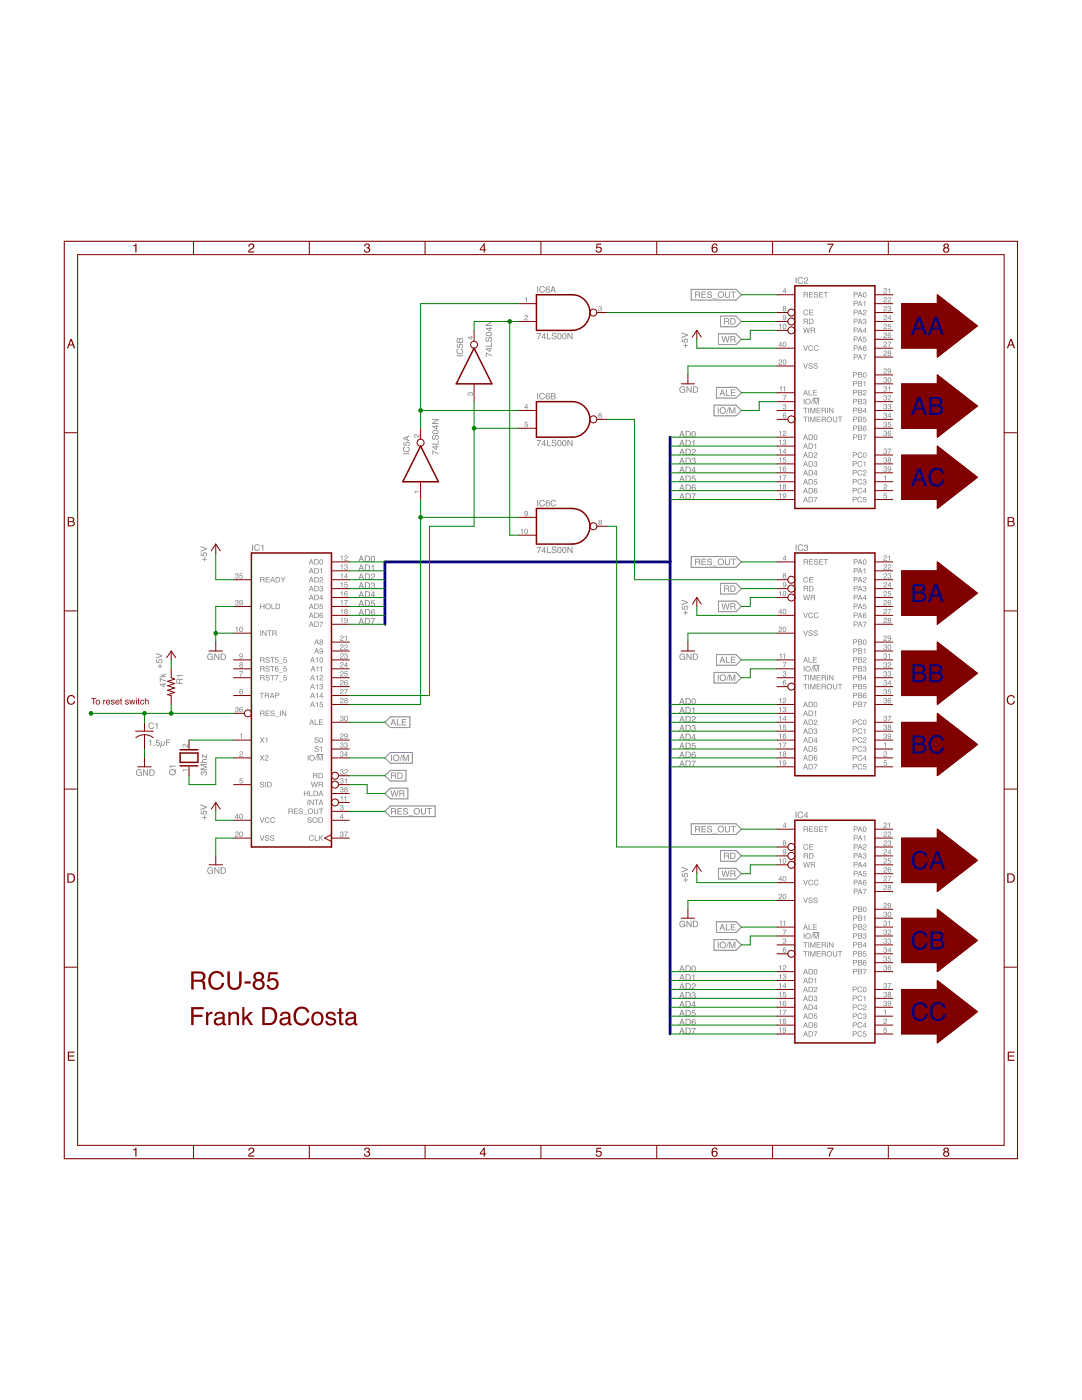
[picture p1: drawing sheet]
<svg xmlns="http://www.w3.org/2000/svg" width="216mm" height="279mm" viewBox="0 0 216 279" stroke-linecap="round" stroke-linejoin="round" font-family="sans-serif">
<g fill="#808080">
<path d="M40.1 154.1l.3-.1 .2 .1a.41 .41 0 0 1 .7 .1 .41 .41 0 0 1-.4 .6v-.2a.25 .25 0 0 0 .3-.4 .25 .25 0 0 0-.5 0v.2h-.1a.2 .2 0 0 0-.2-.3 .2 .2 0 0 0-.2 .2l.2 .4-.3-.1zM40 152.5h1.3v.2h-1.1l1.1 .3v.2l-1.1 .3h1.1v.2h-1.3v-.2l1.1-.4-1.1-.4zM40.4 151.6l.2-.1h.7v.2h-.7l-.1 .1 .1 .3h.7v.2h-1.3v-.2h.5zM40.4 150.6l.7 .5v-.5h.2v.7l-.8-.5v.5h-.1z"/>
<path d="M40.4 111.5h.3v-.3h.2v.3h.4v.2h-.4v.4h-.2v-.4h-.3zM40.1 110.3h.1v.5l.4 .1a.43 .43 0 0 1 .2-.7 .43 .43 0 0 1 .5 .3 .43 .43 0 0 1-.3 .6v-.2a.27 .27 0 0 0 .1-.4 .27 .27 0 0 0-.4 0 .27 .27 0 0 0 0 .4v.1l-.6-.1zM40 109l1.3 .5v.1l-1.3 .5v-.2l1.1-.4-1.1-.3z"/>
<path d="M41.5 173.2a.56 .56 0 0 1 1 .3h-.2a.41 .41 0 0 0-.5-.3 .41 .41 0 0 0-.3 .5 .41 .41 0 0 0 .4 .5 .41 .41 0 0 0 .4-.4h-.3v-.1h.5v.7l-.1-.2a.63 .63 0 0 1-1 0 .63 .63 0 0 1 .1-1zM42.8 173.1h.2l.6 1v-1h.2v1.3h-.2l-.7-1.1v1.1h-.1zM44.2 173.2v1h.4a.51 .51 0 0 0 .3-.5 .51 .51 0 0 0-.4-.5zM44 173.1h.6a.64 .64 0 0 1 .5 .6 .64 .64 0 0 1-.5 .7h-.6z"/>
<path d="M40.4 163.1h.3v-.4h.2v.4h.4v.1h-.4v.4h-.2v-.4h-.3zM40.1 161.8h.1v.6h.4a.43 .43 0 0 1 .2-.6 .43 .43 0 0 1 .5 .3 .43 .43 0 0 1-.3 .5v-.1a.27 .27 0 0 0 .1-.4 .27 .27 0 0 0-.4-.1 .27 .27 0 0 0 0 .4v.2l-.6-.1zM40 160.5l1.3 .5v.2l-1.3 .4v-.1l1.1-.4-1.1-.4z"/>
<path d="M32.1 136.6l.6 .4v-.4zM31.9 136.5h.8v-.2h.1v.2h.3v.1h-.3v.6h-.2zM31.9 135.3l1.2 .5v.2l-1.1-.5v.7h-.1zM32.2 134.4l.3 .3 .6-.3v.2l-.5 .3 .5 .1v.1h-1.3v-.1h.8l-.4-.4z"/>
<path d="M31.5 132.9h.4v-.4h.1v.4h.4v.1h-.4v.4h-.1v-.4h-.4zM31.2 131.6h.1v.5l.4 .1a.43 .43 0 0 1 .2-.6 .43 .43 0 0 1 .5 .3 .43 .43 0 0 1-.3 .5v-.2a.27 .27 0 0 0 .1-.4 .27 .27 0 0 0-.4 0 .27 .27 0 0 0 0 .4v.1h-.6zM31.1 130.3l1.3 .5v.2l-1.3 .4v-.2l1.1-.3-1.1-.4z"/>
<path d="M29.7 147.9l.5-.3v1.3h-.2v-.9h-.3zM30.7 148.7h.1v.2h-.1zM31.2 147.6h.6v.2h-.5v.3a.43 .43 0 0 1 .6 .2 .43 .43 0 0 1-.3 .6 .43 .43 0 0 1-.5-.4h.1a.27 .27 0 0 0 .4 .2 .27 .27 0 0 0 .1-.5 .27 .27 0 0 0-.5 .1h-.1zM32.2 147.9h.1l-.1 .7 .1 .1 .3-.1 .2-.7h.1l-.2 1h-.1v-.2l-.4 .1-.1 .4h-.2zM33.1 147.6h.9v.1h-.7v.4h.6v.2h-.6v.6h-.2z"/>
<path d="M27.3 153.7a.56 .56 0 0 1 1 .2h-.2a.41 .41 0 0 0-.5-.2 .41 .41 0 0 0-.3 .5 .41 .41 0 0 0 .4 .5 .41 .41 0 0 0 .4-.4h-.4v-.2h.6v.7l-.2-.2a.63 .63 0 0 1-.9 0 .63 .63 0 0 1 .1-.9zM28.5 153.5h.2l.7 1.1v-1.1h.1v1.3h-.1l-.7-1v1h-.2zM30 153.7v1h.4a.51 .51 0 0 0 .3-.6 .51 .51 0 0 0-.4-.4zM29.8 153.5h.5a.64 .64 0 0 1 .6 .7 .64 .64 0 0 1-.6 .6h-.5z"/>
<path d="M41.5 130.6a.56 .56 0 0 1 1 .2h-.2a.41 .41 0 0 0-.5-.2 .41 .41 0 0 0-.3 .5 .41 .41 0 0 0 .4 .5 .41 .41 0 0 0 .4-.4h-.3v-.2h.5v.7l-.1-.2a.63 .63 0 0 1-1 0 .63 .63 0 0 1 .1-.9zM42.8 130.4h.2l.6 1.1v-1.1h.2v1.3h-.2l-.7-1v1h-.1zM44.2 130.6v1l.4-.1a.51 .51 0 0 0 .3-.5 .51 .51 0 0 0-.4-.4zM44 130.4h.6a.64 .64 0 0 1 .5 .7 .64 .64 0 0 1-.5 .6h-.6z"/>
<path d="M86.3 89.9l1.2 .5v.2l-1.1-.5v.6h-.1zM86.5 89.3l.6 .3v-.3zM86.3 89.1h.8v-.2h.1v.2h.3v.2h-.3v.5h-.2zM86.2 88.6h1.1v-.7h.2v.8h-1.3zM86.3 87l.3-.2v.2a.29 .29 0 0 0-.3 .3 .29 .29 0 0 0 .3 .3l.1-.1a.5 .5 0 0 1 .2-.5 .5 .5 0 0 1 .5-.1l.1 .4a.44 .44 0 0 1-.4 .5v-.2a.33 .33 0 0 0 .3-.3 .33 .33 0 0 0-.3-.3h-.1a.52 .52 0 0 1-.1 .6 .52 .52 0 0 1-.6 0l-.1-.3zM86.3 86a.64 .64 0 0 1 .7-.2 .64 .64 0 0 1 .5 .6 .75 .75 0 0 1-1.2-.2zM86.4 86.1a.47 .47 0 0 0 .5 .4 .47 .47 0 0 0 .5-.4l-.5-.1zM86.5 85.2l.6 .3v-.3zM86.3 85h.8v-.2h.1v.2h.3v.2h-.3v.5h-.2zM86.2 83.6h1.3v.2l-1 .7h1v.1h-1.3v-.2l1-.6h-1z"/>
<path d="M96.9 70.3l1.3 .5v.2l-1.1-.5v.7h-.2zM97.2 69.7l.5 .4v-.4zM96.9 69.5h.8v-.1h.2v.1h.3v.2h-.3v.5h-.2zM96.9 69h1.1v-.6h.2v.8h-1.3zM97 67.4l.3-.1v.1a.29 .29 0 0 0-.3 .3 .29 .29 0 0 0 .3 .3h.1a.5 .5 0 0 1 .1-.6 .5 .5 0 0 1 .6 0l.1 .3a.44 .44 0 0 1-.5 .5v-.1a.33 .33 0 0 0 .3-.4 .33 .33 0 0 0-.3-.3v.1a.52 .52 0 0 1-.2 .5 .52 .52 0 0 1-.5 .1l-.1-.3zM97 66.5a.64 .64 0 0 1 .7-.3 .64 .64 0 0 1 .4 .7 .75 .75 0 0 1-1.2-.2zM97.1 66.5a.47 .47 0 0 0 .4 .4 .47 .47 0 0 0 .5-.3l-.5-.2zM97.2 65.6l.5 .4v-.4zM96.9 65.4h.8v-.1h.2v.1h.3v.2h-.3v.5h-.2zM96.9 64.1h1.3v.2l-1.1 .6h1.1v.2h-1.3v-.2l1-.7h-1z"/>
<path d="M107.1 66.5h.9l-.5 1.2h-.2v-.2l.5-.8h-.7zM108.6 66.7l-.4 .6h.4zM108.6 66.5h.2v.8h.1v.1h-.1v.3h-.2v-.3h-.5zM109.1 66.4h.2v1.2h.6v.1h-.8zM110.2 66.5l.5-.1 .3 .2v.2h-.1a.29 .29 0 0 0-.3-.2 .29 .29 0 0 0-.3 .3 .5 .5 0 0 1 .6 .2 .5 .5 0 0 1 0 .6h-.3a.44 .44 0 0 1-.5-.4h.1a.33 .33 0 0 0 .4 .3 .33 .33 0 0 0 .3-.3l-.1-.1a.52 .52 0 0 1-.5-.1 .52 .52 0 0 1-.1-.6zM111.3 66.6a.5 .5 0 0 1 .7 0 .5 .5 0 0 1 0 .7 .44 .44 0 0 1-.5 .4 .44 .44 0 0 1-.3-.6zM111.5 66.6a.53 .53 0 0 0-.2 .6 .53 .53 0 0 0 .4 .4 .52 .52 0 0 0 .2-.6 .52 .52 0 0 0-.4-.4zM112.3 66.6a.5 .5 0 0 1 .7 0 .5 .5 0 0 1 0 .7 .44 .44 0 0 1-.5 .4 .44 .44 0 0 1-.3-.6zM112.5 66.6a.53 .53 0 0 0-.2 .6 .53 .53 0 0 0 .4 .4 .52 .52 0 0 0 .2-.6 .52 .52 0 0 0-.4-.4zM113.2 66.4h.2l.7 1.1v-1.1h.1v1.3h-.2l-.6-1v1h-.2z"/>
<path d="M107.1 87.8h.9l-.5 1.2h-.2v-.2l.5-.8h-.7zM108.6 88l-.4 .6h.4zM108.6 87.8h.2v.8h.1v.1h-.1v.3h-.2v-.3h-.5zM109.1 87.8h.2v1.1h.6v.1h-.8zM110.2 87.9l.5-.1 .3 .2v.1h-.1a.29 .29 0 0 0-.3-.2 .29 .29 0 0 0-.3 .3 .5 .5 0 0 1 .6 .2 .5 .5 0 0 1 0 .6l-.3 .1a.44 .44 0 0 1-.5-.5h.1a.33 .33 0 0 0 .4 .3 .33 .33 0 0 0 .3-.3h-.1a.52 .52 0 0 1-.5-.2 .52 .52 0 0 1-.1-.5zM111.3 87.9a.5 .5 0 0 1 .7 .1 .5 .5 0 0 1 0 .6 .44 .44 0 0 1-.5 .5 .44 .44 0 0 1-.3-.7zM111.5 88a.53 .53 0 0 0-.2 .5 .53 .53 0 0 0 .4 .4 .52 .52 0 0 0 .2-.5 .52 .52 0 0 0-.4-.4zM112.3 87.9a.5 .5 0 0 1 .7 .1 .5 .5 0 0 1 0 .6 .44 .44 0 0 1-.5 .5 .44 .44 0 0 1-.3-.7zM112.5 88a.53 .53 0 0 0-.2 .5 .53 .53 0 0 0 .4 .4 .52 .52 0 0 0 .2-.5 .52 .52 0 0 0-.4-.4zM113.2 87.8h.2l.7 1v-1h.1v1.2h-.2l-.6-1v1h-.2z"/>
<path d="M107.1 109.2h.9l-.5 1.2h-.2v-.3l.5-.8h-.7zM108.6 109.4l-.4 .5h.4zM108.6 109.1h.2v.8h.1v.2h-.1v.3h-.2v-.3h-.5zM109.1 109.1h.2v1.1h.6v.2h-.8zM110.2 109.2l.5-.1 .3 .2v.2h-.1a.29 .29 0 0 0-.3-.3 .29 .29 0 0 0-.3 .3v.1a.5 .5 0 0 1 .6 .1 .5 .5 0 0 1 0 .6l-.3 .1a.44 .44 0 0 1-.5-.4h.1a.33 .33 0 0 0 .4 .3 .33 .33 0 0 0 .3-.3l-.1-.1a.52 .52 0 0 1-.5-.2 .52 .52 0 0 1-.1-.5zM111.3 109.3a.5 .5 0 0 1 .7 0 .5 .5 0 0 1 0 .7 .44 .44 0 0 1-.5 .4 .44 .44 0 0 1-.3-.6zM111.5 109.3a.53 .53 0 0 0-.2 .5 .53 .53 0 0 0 .4 .4 .52 .52 0 0 0 .2-.5 .52 .52 0 0 0-.4-.4zM112.3 109.3a.5 .5 0 0 1 .7 0 .5 .5 0 0 1 0 .7 .44 .44 0 0 1-.5 .4 .44 .44 0 0 1-.3-.6zM112.5 109.3a.53 .53 0 0 0-.2 .5 .53 .53 0 0 0 .4 .4 .52 .52 0 0 0 .2-.5 .52 .52 0 0 0-.4-.4zM113.2 109.1h.2l.7 1v-1h.1v1.3h-.2l-.6-1.1v1.1h-.2z"/>
<path d="M136.4 68.9h.3v-.4h.2v.4h.4v.1h-.4v.4h-.2v-.4h-.3zM136.1 67.6h.1v.5l.3 .1a.43 .43 0 0 1 .2-.6 .43 .43 0 0 1 .6 .3 .43 .43 0 0 1-.4 .5v-.2a.27 .27 0 0 0 .2-.4 .27 .27 0 0 0-.4 0 .27 .27 0 0 0 0 .4v.2l-.6-.1zM136 66.3l1.3 .5v.2l-1.3 .4v-.2l1.1-.3-1.1-.4z"/>
<path d="M136.4 122.2h.3v-.4h.2v.4h.4v.2h-.4v.3h-.2v-.3h-.3zM136.1 121h.1v.5h.3a.43 .43 0 0 1 .2-.6 .43 .43 0 0 1 .6 .3 .43 .43 0 0 1-.4 .5v-.1a.27 .27 0 0 0 .2-.4 .27 .27 0 0 0-.4-.1 .27 .27 0 0 0 0 .4v.2l-.6-.1zM136 119.7l1.3 .4v.2l-1.3 .5v-.2l1.1-.4-1.1-.3z"/>
<path d="M136.4 175.5h.3v-.3h.2v.3h.4v.2h-.4v.4h-.2v-.4h-.3zM136.1 174.3h.1v.5l.3 .1a.43 .43 0 0 1 .2-.7 .43 .43 0 0 1 .6 .3 .43 .43 0 0 1-.4 .6v-.2a.27 .27 0 0 0 .2-.4 .27 .27 0 0 0-.4 0 .27 .27 0 0 0 0 .4v.1l-.6-.1zM136 173l1.3 .5v.1l-1.3 .5v-.2l1.1-.4-1.1-.3z"/>
<path d="M135.7 183.9a.56 .56 0 0 1 1 .2h-.2a.41 .41 0 0 0-.5-.2 .41 .41 0 0 0-.3 .5 .41 .41 0 0 0 .4 .5 .41 .41 0 0 0 .5-.4h-.4v-.1h.5v.6l-.1-.1a.63 .63 0 0 1-.9-.1 .63 .63 0 0 1 0-.9zM137 183.8h.2l.6 1v-1h.2v1.2h-.2l-.7-1v1h-.1zM138.4 183.9v1h.4a.51 .51 0 0 0 .3-.5 .51 .51 0 0 0-.4-.5zM138.3 183.8h.5a.64 .64 0 0 1 .5 .6 .64 .64 0 0 1-.5 .6h-.5z"/>
<path d="M135.7 130.6a.56 .56 0 0 1 1 .2h-.2a.41 .41 0 0 0-.5-.2 .41 .41 0 0 0-.3 .5 .41 .41 0 0 0 .4 .5 .41 .41 0 0 0 .5-.4h-.4v-.2h.5v.7l-.1-.2a.63 .63 0 0 1-.9 0 .63 .63 0 0 1 0-.9zM137 130.4h.2l.6 1.1v-1.1h.2v1.3h-.2l-.7-1v1h-.1zM138.4 130.6v1l.4-.1a.51 .51 0 0 0 .3-.5 .51 .51 0 0 0-.4-.4zM138.3 130.4h.5a.64 .64 0 0 1 .5 .7 .64 .64 0 0 1-.5 .6h-.5z"/>
<path d="M135.7 77.3a.56 .56 0 0 1 1 .2h-.2a.41 .41 0 0 0-.5-.3 .41 .41 0 0 0-.3 .6 .41 .41 0 0 0 .4 .5 .41 .41 0 0 0 .5-.5h-.4v-.1h.5v.7l-.1-.2a.63 .63 0 0 1-.9 0 .63 .63 0 0 1 0-.9zM137 77.1h.2l.6 1v-1h.2v1.3h-.2l-.7-1v1h-.1zM138.4 77.3v.9h.4a.51 .51 0 0 0 .3-.5 .51 .51 0 0 0-.4-.4zM138.3 77.1h.5a.64 .64 0 0 1 .5 .6 .64 .64 0 0 1-.5 .7h-.5z"/>
<path d="M50.3 108.7h.2v1.2h-.2zM50.9 108.8l.2-.1h.4l.3 .3-.3-.2a.46 .46 0 0 0-.6 .5 .46 .46 0 0 0 .7 .4l.1-.2h.1a.6 .6 0 0 1-.8 .4 .6 .6 0 0 1-.2-.9zM52.1 108.9l.4-.2v1.2h-.1v-.8h-.3z"/>
<path d="M62.1 111.8l-.2 .4h.4zM62 111.6h.2l.4 1.1h-.2l-.1-.4h-.4l-.1 .4h-.2zM62.9 111.7v.8h.4a.46 .46 0 0 0 .1-.6 .46 .46 0 0 0-.5-.2zM62.7 111.6h.5a.55 .55 0 0 1 .4 .5 .55 .55 0 0 1-.4 .6h-.5zM63.9 111.7a.49 .49 0 0 1 .6 .4 .49 .49 0 0 1-.6 .6l-.2-.5zM64 111.8a.45 .45 0 0 0-.1 .4 .45 .45 0 0 0 .3 .4 .44 .44 0 0 0 .2-.5 .44 .44 0 0 0-.4-.3z"/>
<path d="M67.9 111.1l.4-.3v1.1h-.1v-.7zM68.8 111a.37 .37 0 0 1 .6 .1 .37 .37 0 0 1-.4 .5l-.2 .2h.6v.1h-.7l.1-.3a.37 .37 0 0 0 .4-.2 .37 .37 0 0 0-.1-.4l-.4 .2z"/>
<path d="M62.1 113.5l-.2 .5h.4zM62 113.4h.2l.4 1h-.2l-.1-.3h-.4l-.1 .3h-.2zM62.9 113.5v.8h.4a.46 .46 0 0 0 .1-.6 .46 .46 0 0 0-.5-.2zM62.7 113.4h.5a.55 .55 0 0 1 .4 .5 .55 .55 0 0 1-.4 .5h-.5zM63.8 113.6l.4-.2v1h-.1v-.7z"/>
<path d="M67.9 112.8l.4-.2v1.1h-.1v-.8zM68.7 112.8l.3-.2a.27 .27 0 0 1 .3 .2 .27 .27 0 0 1-.1 .3 .35 .35 0 0 1-.1 .6 .35 .35 0 0 1-.4-.3h.1a.21 .21 0 0 0 .3 .2 .21 .21 0 0 0 0-.4h-.1v-.1a.17 .17 0 0 0 .2-.2 .17 .17 0 0 0-.2-.2l-.2 .3h-.1z"/>
<path d="M62.1 115.3l-.2 .5h.4zM62 115.1h.2l.4 1.1h-.2l-.1-.3h-.4l-.1 .3h-.2zM62.9 115.3v.8l.4-.1a.46 .46 0 0 0 .1-.5 .46 .46 0 0 0-.5-.2zM62.7 115.1h.5a.55 .55 0 0 1 .4 .6 .55 .55 0 0 1-.4 .5h-.5zM63.8 115.3a.37 .37 0 0 1 .6 .1 .37 .37 0 0 1-.4 .5l-.1 .2h.6v.1h-.8l.2-.3a.37 .37 0 0 0 .3-.2 .37 .37 0 0 0 0-.4l-.4 .2z"/>
<path d="M67.9 114.6l.4-.2v1.1h-.1v-.8zM69.1 114.6l-.3 .5h.3zM69.1 114.4h.2v.7h.1l-.1 .4h-.2v-.3h-.4z"/>
<path d="M62.1 117.1l-.2 .5h.4zM62 116.9h.2l.4 1.1h-.2l-.1-.3h-.4l-.1 .3h-.2zM62.9 117.1v.8l.4-.1a.46 .46 0 0 0 .1-.5 .46 .46 0 0 0-.5-.2zM62.7 116.9h.5a.55 .55 0 0 1 .4 .6 .55 .55 0 0 1-.4 .5h-.5zM63.8 117.1l.3-.1a.27 .27 0 0 1 .3 .1 .27 .27 0 0 1-.1 .3 .35 .35 0 0 1-.1 .7 .35 .35 0 0 1-.5-.4h.2a.21 .21 0 0 0 .3 .2 .21 .21 0 0 0 0-.4h-.2l.1-.1a.17 .17 0 0 0 .2-.1 .17 .17 0 0 0-.2-.2l-.2 .2h-.2z"/>
<path d="M67.9 116.4l.4-.2v1h-.1v-.7zM68.8 116.2h.5v.1h-.4l-.1 .3a.36 .36 0 0 1 .6 .2 .36 .36 0 0 1-.3 .5 .36 .36 0 0 1-.4-.3h.1a.23 .23 0 0 0 .4 .1 .23 .23 0 0 0 0-.4 .23 .23 0 0 0-.4 .1h-.1z"/>
<path d="M62.1 118.9l-.2 .4h.4zM62 118.7h.2l.4 1.1h-.2l-.1-.3h-.4l-.1 .3h-.2zM62.9 118.8v.9l.4-.1a.46 .46 0 0 0 .1-.6 .46 .46 0 0 0-.5-.2zM62.7 118.7h.5a.55 .55 0 0 1 .4 .5 .55 .55 0 0 1-.4 .6h-.5zM64.2 118.9l-.4 .5h.4zM64.2 118.7h.1v.7h.2l-.2 .4h-.1v-.3h-.5z"/>
<path d="M67.9 118.2l.4-.2v1h-.1v-.7zM68.8 118.1l.4-.1 .2 .2-.4-.1-.2 .4a.37 .37 0 0 1 .6 0 .37 .37 0 0 1-.2 .6 .37 .37 0 0 1-.5-.3zM68.8 118.7a.25 .25 0 0 0 .5 0 .25 .25 0 0 0-.5 0z"/>
<path d="M62.1 120.6l-.2 .5h.4zM62 120.5h.2l.4 1.1h-.2l-.1-.4h-.4l-.1 .4h-.2zM62.9 120.6v.8h.4a.46 .46 0 0 0 .1-.6 .46 .46 0 0 0-.5-.2zM62.7 120.5h.5a.55 .55 0 0 1 .4 .5 .55 .55 0 0 1-.4 .6h-.5zM63.9 120.5h.5v.2h-.4l-.1 .2a.36 .36 0 0 1 .5 .2 .36 .36 0 0 1-.2 .5 .36 .36 0 0 1-.5-.3h.2a.23 .23 0 0 0 .3 .1 .23 .23 0 0 0 0-.4 .23 .23 0 0 0-.3 .1h-.1z"/>
<path d="M67.9 119.9l.4-.2v1.1h-.1v-.8zM68.7 119.8h.7l-.4 1h-.2l.1-.2 .4-.7h-.6z"/>
<path d="M62.1 122.4l-.2 .5h.4zM62 122.3h.2l.4 1h-.2l-.1-.3h-.4l-.1 .3h-.2zM62.9 122.4v.8h.4a.46 .46 0 0 0 .1-.6 .46 .46 0 0 0-.5-.2zM62.7 122.3h.5a.55 .55 0 0 1 .4 .5 .55 .55 0 0 1-.4 .5h-.5zM63.9 122.4l.4-.1 .1 .3-.4-.2-.1 .4a.37 .37 0 0 1 .5 .1 .37 .37 0 0 1-.1 .5 .37 .37 0 0 1-.5-.3zM63.9 123a.23 .23 0 0 0 .4 0 .23 .23 0 0 0-.4 0z"/>
<path d="M67.9 121.7l.4-.2v1.1h-.1v-.8zM68.9 121.8a.18 .18 0 0 0 .3 0 .18 .18 0 0 0-.3 0zM68.8 122.3a.25 .25 0 0 0 .5 0 .25 .25 0 0 0-.5 0zM68.8 121.6a.3 .3 0 0 1 .5-.1 .3 .3 0 0 1-.1 .5 .32 .32 0 0 1 .1 .5 .32 .32 0 0 1-.5 0 .32 .32 0 0 1 .1-.5l-.2-.2z"/>
<path d="M62.1 124.2l-.2 .5h.4zM62 124h.2l.4 1.1h-.2l-.1-.3h-.4l-.1 .3h-.2zM62.9 124.2v.8l.4-.1a.46 .46 0 0 0 .1-.5 .46 .46 0 0 0-.5-.2zM62.7 124h.5a.55 .55 0 0 1 .4 .6 .55 .55 0 0 1-.4 .5h-.5zM63.7 124.1h.8l-.5 1h-.1v-.2l.4-.7h-.6z"/>
<path d="M67.9 123.5l.4-.2v1h-.1v-.7zM68.8 123.4a.5 .5 0 0 1 .6 .3 .5 .5 0 0 1-.4 .7l-.3-.3 .4 .1 .2-.3a.34 .34 0 0 1-.5 0 .34 .34 0 0 1 0-.5zM68.8 123.6a.25 .25 0 0 0 .5 0 .25 .25 0 0 0-.5 0z"/>
<path d="M63.2 127.8l-.2 .4h.3zM63.1 127.6h.2l.4 1.1h-.2l-.1-.4h-.4l-.1 .4h-.2zM63.9 127.9a.2 .2 0 0 0 .4 0 .2 .2 0 0 0-.4 0zM63.9 128.4a.22 .22 0 0 0 .4 0 .22 .22 0 0 0-.4 0zM63.9 127.7a.3 .3 0 0 1 .4-.1 .3 .3 0 0 1 0 .5 .32 .32 0 0 1 0 .5 .32 .32 0 0 1-.4 0 .32 .32 0 0 1 0-.5l-.1-.2z"/>
<path d="M67.9 127a.37 .37 0 0 1 .7 .1 .37 .37 0 0 1-.5 .5l-.1 .2h.6v.1h-.8l.2-.3a.37 .37 0 0 0 .3-.2 .37 .37 0 0 0 0-.4l-.4 .2zM68.8 127l.4-.2v1.1h-.2v-.7z"/>
<path d="M63.2 129.5l-.2 .5h.3zM63.1 129.4h.2l.4 1h-.2l-.1-.3h-.4l-.1 .3h-.2zM63.8 129.5a.5 .5 0 0 1 .7 .4 .5 .5 0 0 1-.4 .6l-.4-.3 .4 .1 .2-.3a.34 .34 0 0 1-.5 0 .34 .34 0 0 1 0-.5zM63.9 129.7a.22 .22 0 0 0 .4 0 .22 .22 0 0 0-.4 0z"/>
<path d="M67.9 128.8a.37 .37 0 0 1 .7 .1 .37 .37 0 0 1-.5 .5l-.1 .1h.6v.2h-.8l.2-.4a.37 .37 0 0 0 .3-.1 .37 .37 0 0 0 0-.4l-.4 .2zM68.8 128.8a.37 .37 0 0 1 .6 .1 .37 .37 0 0 1-.4 .5l-.2 .1h.6v.2h-.7l.1-.4a.37 .37 0 0 0 .4-.1 .37 .37 0 0 0-.1-.4l-.4 .2z"/>
<path d="M62.4 131.3l-.2 .5h.3zM62.3 131.1h.1l.4 1.1h-.1l-.1-.3h-.5l-.1 .3h-.1zM63 131.4l.4-.2v1h-.2v-.7zM63.9 131.3a.49 .49 0 0 1 .6 .4 .49 .49 0 0 1-.6 .5l-.2-.5zM64 131.3a.45 .45 0 0 0-.1 .5 .45 .45 0 0 0 .3 .3 .44 .44 0 0 0 .2-.4 .44 .44 0 0 0-.4-.4z"/>
<path d="M67.9 130.5a.37 .37 0 0 1 .7 .2 .37 .37 0 0 1-.5 .4l-.1 .2h.6v.2h-.8l.2-.4a.37 .37 0 0 0 .3-.2 .37 .37 0 0 0 0-.4l-.4 .3zM68.7 130.5l.3-.1a.27 .27 0 0 1 .3 .2 .27 .27 0 0 1-.1 .3 .35 .35 0 0 1-.1 .6 .35 .35 0 0 1-.4-.4h.1a.21 .21 0 0 0 .3 .3 .21 .21 0 0 0 0-.4h-.1v-.1a.17 .17 0 0 0 .2-.2 .17 .17 0 0 0-.2-.2l-.2 .2h-.1z"/>
<path d="M62.5 133.1l-.2 .5h.3zM62.4 132.9h.2l.3 1.1h-.1l-.1-.3h-.5l-.1 .3h-.1zM63.1 133.2l.4-.2v1h-.1v-.7zM63.8 133.2l.4-.2v1h-.1v-.7z"/>
<path d="M67.9 132.3a.37 .37 0 0 1 .7 .1 .37 .37 0 0 1-.5 .5l-.1 .2h.6v.1h-.8l.2-.3a.37 .37 0 0 0 .3-.2 .37 .37 0 0 0 0-.4l-.4 .2zM69.1 132.4l-.3 .5h.3zM69.1 132.2h.2v.7h.1l-.1 .3h-.2v-.2h-.4z"/>
<path d="M62.4 134.9l-.2 .4h.3zM62.3 134.7h.1l.4 1.1h-.1l-.1-.3h-.5l-.1 .3h-.1zM63 134.9l.4-.2v1.1h-.2v-.8zM63.8 134.9a.37 .37 0 0 1 .7 .1 .37 .37 0 0 1-.5 .5l-.1 .2h.6v.1h-.8l.2-.4a.37 .37 0 0 0 .3-.1 .37 .37 0 0 0 0-.4l-.4 .2z"/>
<path d="M67.9 134.1a.37 .37 0 0 1 .7 .1 .37 .37 0 0 1-.5 .5l-.1 .2h.6v.1h-.8l.2-.3a.37 .37 0 0 0 .3-.2 .37 .37 0 0 0 0-.4l-.4 .2zM68.8 134h.5v.1h-.4l-.1 .3a.36 .36 0 0 1 .6 .2 .36 .36 0 0 1-.3 .5 .36 .36 0 0 1-.4-.4h.1a.23 .23 0 0 0 .4 .1 .23 .23 0 0 0 0-.3 .23 .23 0 0 0-.4 0h-.1z"/>
<path d="M62.4 136.6l-.2 .5h.3zM62.3 136.5h.1l.4 1.1h-.1l-.1-.4h-.5l-.1 .4h-.1zM63 136.7l.4-.2v1.1h-.2v-.8zM63.8 136.7l.3-.2a.27 .27 0 0 1 .3 .2 .27 .27 0 0 1-.1 .3 .35 .35 0 0 1-.1 .6 .35 .35 0 0 1-.5-.4h.2a.21 .21 0 0 0 .3 .3 .21 .21 0 0 0 0-.4h-.2l.1-.1a.17 .17 0 0 0 .2-.2 .17 .17 0 0 0-.2-.2l-.2 .3h-.1z"/>
<path d="M67.9 135.9a.37 .37 0 0 1 .7 .1 .37 .37 0 0 1-.5 .5l-.1 .2h.6v.1h-.8l.2-.3a.37 .37 0 0 0 .3-.2 .37 .37 0 0 0 0-.4l-.4 .2zM68.8 135.8h.4l.2 .2-.4-.1-.2 .3a.37 .37 0 0 1 .6 .1 .37 .37 0 0 1-.2 .5 .37 .37 0 0 1-.5-.3zM68.8 136.5a.25 .25 0 0 0 .5 0 .25 .25 0 0 0-.5 0z"/>
<path d="M62.4 138.4l-.2 .5h.3zM62.3 138.3h.1l.4 1h-.1l-.1-.3h-.5l-.1 .3h-.1zM63 138.5l.4-.2v1h-.2v-.7zM64.2 138.5l-.3 .5h.3zM64.2 138.3h.1v.7h.2l-.2 .3h-.1v-.2h-.5z"/>
<path d="M67.9 137.7a.37 .37 0 0 1 .7 .1 .37 .37 0 0 1-.5 .5l-.1 .1h.6v.2h-.8l.2-.4a.37 .37 0 0 0 .3-.2 .37 .37 0 0 0 0-.4l-.4 .3zM68.7 137.5h.7l-.4 1.1h-.2l.1-.2 .4-.7h-.6z"/>
<path d="M62.4 140.2l-.2 .5h.3zM62.3 140h.1l.4 1.1h-.1l-.1-.3h-.5l-.1 .3h-.1zM63 140.3l.4-.2v1h-.2v-.7zM63.9 140.1h.5v.1h-.4l-.1 .3a.36 .36 0 0 1 .5 .2 .36 .36 0 0 1-.2 .5 .36 .36 0 0 1-.5-.4h.2a.23 .23 0 0 0 .3 .2 .23 .23 0 0 0 0-.4 .23 .23 0 0 0-.3 .1l-.1-.1z"/>
<path d="M67.9 139.4a.37 .37 0 0 1 .7 .1 .37 .37 0 0 1-.5 .5l-.1 .2h.6v.1h-.8l.2-.3a.37 .37 0 0 0 .3-.2 .37 .37 0 0 0 0-.4l-.4 .3zM68.9 139.6a.18 .18 0 0 0 .3 0 .18 .18 0 0 0-.3 0zM68.8 140.1a.25 .25 0 0 0 .5 0 .25 .25 0 0 0-.5 0zM68.8 139.4a.3 .3 0 0 1 .5-.1 .3 .3 0 0 1-.1 .5 .32 .32 0 0 1 .1 .5 .32 .32 0 0 1-.5 0 .32 .32 0 0 1 .1-.5l-.2-.2z"/>
<path d="M62.2 143.7l-.2 .5h.4zM62.1 143.6h.2l.4 1.1h-.2l-.1-.4h-.4l-.1 .4h-.2zM62.8 143.6h.1v.9h.6v.2h-.7zM63.7 143.6h.7v.1h-.6v.3h.6v.2h-.6v.3h.6v.2h-.7z"/>
<path d="M67.9 143l.3-.2a.27 .27 0 0 1 .3 .2 .27 .27 0 0 1-.1 .3 .35 .35 0 0 1-.1 .6 .35 .35 0 0 1-.5-.3h.2a.21 .21 0 0 0 .3 .2 .21 .21 0 0 0 0-.4h-.2l.1-.1a.17 .17 0 0 0 .2-.2 .17 .17 0 0 0-.2-.1l-.2 .2h-.1zM68.8 142.9a.49 .49 0 0 1 .6 .5 .49 .49 0 0 1-.5 .5l-.2-.5zM68.9 143a.45 .45 0 0 0-.1 .4 .45 .45 0 0 0 .3 .4 .44 .44 0 0 0 .2-.5 .44 .44 0 0 0-.4-.3z"/>
<path d="M62.9 147.2l.4-.1 .2 .2 .1 .2h-.2a.25 .25 0 0 0-.2-.3 .25 .25 0 0 0-.3 .3h.1a.39 .39 0 0 1 .5 .2 .39 .39 0 0 1-.2 .5h-.4l-.1-.3h.1a.28 .28 0 0 0 .3 .2 .28 .28 0 0 0 .3-.2l-.1-.1a.45 .45 0 0 1-.4-.1 .45 .45 0 0 1-.1-.5zM63.8 147.3a.49 .49 0 0 1 .7 .4 .49 .49 0 0 1-.6 .5l-.2-.5zM64 147.3a.45 .45 0 0 0-.2 .5 .45 .45 0 0 0 .4 .3 .44 .44 0 0 0 .1-.4 .44 .44 0 0 0-.3-.4z"/>
<path d="M67.9 146.5a.37 .37 0 0 1 .7 .2 .37 .37 0 0 1-.5 .4l-.1 .2h.6v.1h-.8l.2-.3a.37 .37 0 0 0 .3-.2 .37 .37 0 0 0 0-.4l-.4 .3zM68.8 146.5a.5 .5 0 0 1 .6 .4 .5 .5 0 0 1-.4 .6l-.3-.3 .4 .1 .2-.3a.34 .34 0 0 1-.5 0 .34 .34 0 0 1 0-.5zM68.8 146.7a.25 .25 0 0 0 .5 0 .25 .25 0 0 0-.5 0z"/>
<path d="M62.9 149l.4-.1 .2 .2 .1 .1h-.2a.25 .25 0 0 0-.2-.2 .25 .25 0 0 0-.3 .3h.1a.39 .39 0 0 1 .5 .2 .39 .39 0 0 1-.2 .5l-.4-.1-.1-.2h.1a.28 .28 0 0 0 .3 .2 .28 .28 0 0 0 .3-.3h-.1a.45 .45 0 0 1-.4-.1 .45 .45 0 0 1-.1-.5zM63.8 149.2l.4-.2v1h-.1v-.7z"/>
<path d="M67.9 148.3l.3-.1a.27 .27 0 0 1 .3 .1 .27 .27 0 0 1-.1 .4 .35 .35 0 0 1-.1 .6 .35 .35 0 0 1-.5-.4h.2a.21 .21 0 0 0 .3 .2 .21 .21 0 0 0 0-.3l-.2-.1 .1-.1a.17 .17 0 0 0 .2-.1 .17 .17 0 0 0-.2-.2l-.2 .2h-.1zM68.7 148.3l.3-.1a.27 .27 0 0 1 .3 .1 .27 .27 0 0 1-.1 .4 .35 .35 0 0 1-.1 .6 .35 .35 0 0 1-.4-.4h.1a.21 .21 0 0 0 .3 .2 .21 .21 0 0 0 0-.3l-.1-.1v-.1a.17 .17 0 0 0 .2-.1 .17 .17 0 0 0-.2-.2l-.2 .2h-.1z"/>
<path d="M61.4 150.7h.2v1.1h-.2zM61.7 151.2a.56 .56 0 0 1 1.1 0 .56 .56 0 0 1-1.1 0zM61.9 151.2a.41 .41 0 0 0 .8 0 .41 .41 0 0 0-.8 0zM63.2 150.7h.1l-.3 1.1h-.2zM63.4 150.7h.2l.3 .9 .3-.9h.2v1.1h-.1v-.9l-.3 .9h-.2l-.3-.9v.9h-.1z"/>
</g>
<path d="M63.3 150.6h1.2" fill="none" stroke="#808080" stroke-width=".2"/>
<g fill="#808080">
<path d="M67.9 160.8l.3-.2a.27 .27 0 0 1 .3 .2 .27 .27 0 0 1-.1 .3 .35 .35 0 0 1-.1 .6 .35 .35 0 0 1-.5-.4h.2a.21 .21 0 0 0 .3 .3 .21 .21 0 0 0 0-.4h-.2l.1-.1a.17 .17 0 0 0 .2-.2 .17 .17 0 0 0-.2-.2l-.2 .3h-.1z"/>
<path d="M47.8 134h.7l-.5 1h-.1v-.2l.4-.7h-.5z"/>
<path d="M47.8 146.6l.4-.2v1h-.1v-.7z"/>
<path d="M47.8 150.1a.37 .37 0 0 1 .7 .1 .37 .37 0 0 1-.5 .5l-.1 .2h.6v.1h-.8l.2-.3a.37 .37 0 0 0 .3-.2 .37 .37 0 0 0 0-.4l-.4 .2z"/>
<path d="M47.9 155.3h.5v.1h-.4l-.1 .3a.36 .36 0 0 1 .5 .2 .36 .36 0 0 1-.2 .5 .36 .36 0 0 1-.5-.3h.2a.23 .23 0 0 0 .3 .1 .23 .23 0 0 0 .1-.4 .23 .23 0 0 0-.4 .1h-.1z"/>
<path d="M67.9 150.1l.3-.1a.27 .27 0 0 1 .3 .1 .27 .27 0 0 1-.1 .3 .35 .35 0 0 1-.1 .7 .35 .35 0 0 1-.5-.4h.2a.21 .21 0 0 0 .3 .2 .21 .21 0 0 0 0-.4h-.2l.1-.1a.17 .17 0 0 0 .2-.1 .17 .17 0 0 0-.2-.2l-.2 .2h-.1zM69.1 150.2l-.3 .4h.3zM69.1 150h.2v.6h.1l-.1 .4h-.2v-.3h-.4z"/>
<path d="M62.6 154.4v.3h.4a.19 .19 0 0 0 .2-.1 .19 .19 0 0 0-.2-.2zM62.5 154.3h.5a.3 .3 0 0 1 .3 .1 .3 .3 0 0 1-.1 .4l.2 .5h-.2l-.1-.4h-.1h-.4v.4h-.1zM63.7 154.4v.8h.5a.46 .46 0 0 0 0-.6 .46 .46 0 0 0-.5-.2zM63.5 154.3h.5a.55 .55 0 0 1 .4 .5 .55 .55 0 0 1-.4 .5h-.5z"/>
<path d="M67.9 153.7l.3-.2a.27 .27 0 0 1 .3 .2 .27 .27 0 0 1-.1 .3 .35 .35 0 0 1-.1 .6 .35 .35 0 0 1-.5-.4h.2a.21 .21 0 0 0 .3 .3 .21 .21 0 0 0 0-.4h-.2l.1-.1a.17 .17 0 0 0 .2-.2 .17 .17 0 0 0-.2-.2l-.2 .3h-.1zM68.8 153.7a.37 .37 0 0 1 .6 .1 .37 .37 0 0 1-.4 .5l-.2 .1h.6v.2h-.7l.1-.4a.37 .37 0 0 0 .4-.2 .37 .37 0 0 0-.1-.4l-.4 .3z"/>
<path d="M62.1 156h.1l.2 .9 .3-.9h.1l.3 .9 .2-.9h.1l-.3 1.1h-.1l-.3-.9-.2 .9h-.2zM63.7 156.2v.3h.4a.19 .19 0 0 0 .2-.1 .19 .19 0 0 0-.2-.2zM63.6 156h.5a.3 .3 0 0 1 .3 .2 .3 .3 0 0 1-.1 .4l.2 .5h-.2l-.1-.4-.1-.1h-.4v.5h-.1z"/>
<path d="M67.9 155.4l.3-.1a.27 .27 0 0 1 .3 .1 .27 .27 0 0 1-.1 .4 .35 .35 0 0 1-.1 .6 .35 .35 0 0 1-.5-.4h.2a.21 .21 0 0 0 .3 .2 .21 .21 0 0 0 0-.3h-.2l.1-.2a.17 .17 0 0 0 .2-.1 .17 .17 0 0 0-.2-.2l-.2 .2h-.1zM68.8 155.5l.4-.2v1h-.2v-.7z"/>
<path d="M60.6 157.8h.2v.5h.5v-.5h.2v1.1h-.2v-.5h-.5v.5h-.2zM61.7 157.8h.2v1h.5v.1h-.7zM62.7 157.9v.9l.5-.1a.46 .46 0 0 0 0-.6 .46 .46 0 0 0-.5-.2zM62.6 157.8h.4a.55 .55 0 0 1 .5 .6 .55 .55 0 0 1-.5 .5h-.4zM64 158l-.1 .4h.3zM64 157.8h.1l.4 1.1h-.1l-.2-.3h-.4l-.1 .3h-.2z"/>
<path d="M67.9 157.2l.3-.1a.27 .27 0 0 1 .3 .1 .27 .27 0 0 1-.1 .4 .35 .35 0 0 1-.1 .6 .35 .35 0 0 1-.5-.4h.2a.21 .21 0 0 0 .3 .2 .21 .21 0 0 0 0-.4h-.2l.1-.1a.17 .17 0 0 0 .2-.1 .17 .17 0 0 0-.2-.2l-.2 .2h-.1zM68.9 157.3a.18 .18 0 0 0 .3 0 .18 .18 0 0 0-.3 0zM68.8 157.8a.25 .25 0 0 0 .5 0 .25 .25 0 0 0-.5 0zM68.8 157.1a.3 .3 0 0 1 .5 0 .3 .3 0 0 1-.1 .5 .32 .32 0 0 1 .1 .4 .32 .32 0 0 1-.5 0 .32 .32 0 0 1 .1-.4l-.2-.3z"/>
<path d="M61.4 159.6h.1v1.1h-.1zM61.8 159.6h.1l.6 .9v-.9h.1v1.1h-.2l-.5-.9v.9h-.1zM62.7 159.6h.9v.1h-.3v1h-.2v-1h-.4zM64 159.7l-.1 .5h.3zM64 159.6h.1l.4 1.1h-.1l-.2-.4h-.4l-.1 .4h-.1z"/>
<path d="M67.9 159l.4-.2v1.1h-.1v-.8zM68.7 159l.3-.2v1.1h-.1v-.8z"/>
<path d="M57.7 161.5v.4h.3a.19 .19 0 0 0 .3-.2 .19 .19 0 0 0-.2-.2zM57.6 161.4h.5a.3 .3 0 0 1 .3 .2 .3 .3 0 0 1-.1 .3l.2 .5h-.2l-.1-.3-.2-.1h-.3v.4h-.1zM58.6 161.4h.8v.1h-.6v.3h.6v.1h-.6v.4h.6v.1h-.8zM59.7 161.4h.5l.2 .1v.2h-.1a.25 .25 0 0 0-.3-.2 .25 .25 0 0 0-.2 .2v.1a.39 .39 0 0 1 .6 .1 .39 .39 0 0 1-.2 .6l-.5-.1-.1-.3h.1a.28 .28 0 0 0 .3 .3 .28 .28 0 0 0 .3-.3v-.1a.45 .45 0 0 1-.5-.1 .45 .45 0 0 1-.1-.5zM60.5 162.6h.9zM61.4 161.9a.56 .56 0 0 1 1.1 0 .56 .56 0 0 1-1.1 0zM61.6 161.9a.41 .41 0 0 0 .8 0 .41 .41 0 0 0-.8 0zM62.6 161.4h.2v.6a.28 .28 0 0 0 .3 .3 .28 .28 0 0 0 .2-.3v-.6h.2v.6a.43 .43 0 0 1-.4 .5 .43 .43 0 0 1-.5-.5zM63.6 161.4h.9v.1h-.4v.9h-.1v-.9h-.4z"/>
<path d="M61.8 166.8l.6-.1 .2 .3-.2-.1a.39 .39 0 0 0-.6 .3 .39 .39 0 0 0 .6 .4l.2-.2a.53 .53 0 0 1-.8 .3 .53 .53 0 0 1 0-.9zM62.8 166.7h.1v.9h.6v.2h-.7zM63.6 166.7h.2v.5l.5-.5h.2l-.4 .4 .4 .7h-.2l-.4-.6-.1 .2v.4h-.2z"/>
<path d="M67.9 166.1l.3-.1a.27 .27 0 0 1 .3 .1 .27 .27 0 0 1-.1 .3 .35 .35 0 0 1-.1 .7 .35 .35 0 0 1-.5-.4h.2a.21 .21 0 0 0 .3 .2 .21 .21 0 0 0 0-.4h-.2l.1-.1a.17 .17 0 0 0 .2-.1 .17 .17 0 0 0-.2-.2l-.2 .2h-.1zM68.7 166h.7l-.4 1h-.2l.1-.2 .4-.7h-.6z"/>
<path d="M52.1 115.3v.3h.3a.19 .19 0 0 0 .2-.1 .19 .19 0 0 0-.2-.2zM51.9 115.2h.5a.3 .3 0 0 1 .4 .1 .3 .3 0 0 1-.2 .4l.2 .5h-.2v-.4h-.2h-.3v.4h-.2zM53 115.2h.8v.1h-.7v.3h.6v.1h-.6v.4h.7v.1h-.8zM54.4 115.3l-.2 .5h.3zM54.3 115.2h.2l.4 1h-.2l-.1-.3h-.4l-.1 .3h-.2zM55.1 115.3v.8h.5a.46 .46 0 0 0 .1-.6 .46 .46 0 0 0-.6-.2zM55 115.2h.4a.55 .55 0 0 1 .5 .5 .55 .55 0 0 1-.5 .5h-.4zM56 115.2h.2l.3 .5 .3-.5h.2l-.4 .6v.4h-.2v-.4z"/>
<path d="M47 114.5l.2-.1a.27 .27 0 0 1 .4 .2 .27 .27 0 0 1-.2 .3 .35 .35 0 0 1 0 .6 .35 .35 0 0 1-.5-.4h.1a.21 .21 0 0 0 .3 .3 .21 .21 0 0 0 0-.4h-.1v-.1a.17 .17 0 0 0 .2-.2 .17 .17 0 0 0-.1-.2l-.3 .2h-.1zM47.9 114.4h.5v.1h-.4l-.1 .3a.36 .36 0 0 1 .5 .2 .36 .36 0 0 1-.2 .5 .36 .36 0 0 1-.5-.3h.2a.23 .23 0 0 0 .3 .1 .23 .23 0 0 0 0-.4 .23 .23 0 0 0-.3 .1h-.1z"/>
<path d="M51.9 120.5h.2v.4h.5v-.4h.2v1.1h-.2v-.5h-.5v.5h-.2zM52.9 121a.56 .56 0 0 1 1.1 0 .56 .56 0 0 1-1.1 0zM53.1 121a.41 .41 0 0 0 .8 0 .41 .41 0 0 0-.8 0zM54.2 120.5h.1v.9h.6v.2h-.7zM55.2 120.6v.8h.4a.46 .46 0 0 0 .1-.6 .46 .46 0 0 0-.5-.2zM55 120.5h.4a.55 .55 0 0 1 .5 .5 .55 .55 0 0 1-.5 .6h-.4z"/>
<path d="M47 119.9l.2-.2a.27 .27 0 0 1 .4 .2 .27 .27 0 0 1-.2 .3 .35 .35 0 0 1 0 .6 .35 .35 0 0 1-.5-.3h.1a.21 .21 0 0 0 .3 .2 .21 .21 0 0 0 0-.4h-.1v-.1a.17 .17 0 0 0 .2-.2 .17 .17 0 0 0-.1-.1l-.3 .2h-.1zM47.8 119.8a.5 .5 0 0 1 .7 .4 .5 .5 0 0 1-.4 .6l-.3-.3 .3 .2 .2-.4a.34 .34 0 0 1-.5 0 .34 .34 0 0 1 0-.5zM47.9 120.1a.22 .22 0 0 0 .4 0 .22 .22 0 0 0-.4 0z"/>
<path d="M51.9 125.8h.2v1.1h-.2zM52.3 125.8h.2l.5 .9v-.9h.2v1.1h-.2l-.5-.9v.9h-.2zM53.3 125.8h.9v.1h-.4v1h-.1v-1h-.4zM54.5 125.9v.4h.3a.19 .19 0 0 0 .3-.2 .19 .19 0 0 0-.3-.2zM54.3 125.8h.5a.3 .3 0 0 1 .4 .2 .3 .3 0 0 1-.2 .4l.2 .5h-.1l-.1-.4-.2-.1h-.3v.5h-.2z"/>
<path d="M47 125.3l.4-.2v1h-.2v-.7zM47.9 125.2a.49 .49 0 0 1 .6 .4 .49 .49 0 0 1-.6 .5l-.2-.5zM48 125.2a.45 .45 0 0 0-.2 .5 .45 .45 0 0 0 .4 .3 .44 .44 0 0 0 .1-.5 .44 .44 0 0 0-.3-.3z"/>
<path d="M61.5 163.2l.4-.1 .2 .2 .1 .2h-.2a.25 .25 0 0 0-.2-.3 .25 .25 0 0 0-.3 .3h.1a.39 .39 0 0 1 .5 .2 .39 .39 0 0 1-.2 .5h-.5l-.1-.3h.2a.28 .28 0 0 0 .3 .2 .28 .28 0 0 0 .2-.2v-.1a.45 .45 0 0 1-.5-.1 .45 .45 0 0 1 0-.5zM62.3 163.7a.56 .56 0 0 1 1.1 0 .56 .56 0 0 1-1.1 0zM62.5 163.7a.41 .41 0 0 0 .8 0 .41 .41 0 0 0-.8 0zM63.7 163.3v.8l.5-.1a.46 .46 0 0 0 0-.5 .46 .46 0 0 0-.5-.2zM63.6 163.1h.4a.55 .55 0 0 1 .4 .6 .55 .55 0 0 1-.4 .5h-.4z"/>
<path d="M68.3 162.6l-.3 .5h.3zM68.3 162.4h.1v.7h.2l-.2 .3h-.1v-.2h-.5z"/>
<path d="M52.1 131.3v.3h.3a.19 .19 0 0 0 .2-.1 .19 .19 0 0 0-.2-.2zM51.9 131.2h.5a.3 .3 0 0 1 .4 .1 .3 .3 0 0 1-.2 .4l.2 .5h-.2v-.4h-.2h-.3v.4h-.2zM53.1 131.2l.4-.1 .2 .2 .1 .2h-.2a.25 .25 0 0 0-.2-.2 .25 .25 0 0 0-.3 .2h.1a.39 .39 0 0 1 .5 .2 .39 .39 0 0 1-.2 .5h-.4l-.1-.3h.1a.28 .28 0 0 0 .3 .2 .28 .28 0 0 0 .3-.2l-.1-.1a.45 .45 0 0 1-.4-.1 .45 .45 0 0 1-.1-.5zM53.9 131.2h.9v.1h-.4v.9h-.1v-.9h-.4zM55 131.2h.5v.1h-.4l-.1 .3a.36 .36 0 0 1 .5 .2 .36 .36 0 0 1-.2 .5 .36 .36 0 0 1-.5-.3h.2a.23 .23 0 0 0 .3 .1 .23 .23 0 0 0 .1-.4 .23 .23 0 0 0-.4 .1h-.1zM55.6 132.3l.9 .1zM56.6 131.2h.6v.1h-.5v.3a.36 .36 0 0 1 .5 .2 .36 .36 0 0 1-.2 .5 .36 .36 0 0 1-.5-.3h.2a.23 .23 0 0 0 .3 .1 .23 .23 0 0 0 0-.4 .23 .23 0 0 0-.3 .1h-.1z"/>
<path d="M47.8 130.5a.5 .5 0 0 1 .7 .4 .5 .5 0 0 1-.4 .6l-.3-.3 .4 .1 .1-.3a.34 .34 0 0 1-.5 0 .34 .34 0 0 1 0-.5zM47.9 130.7a.22 .22 0 0 0 .4 0 .22 .22 0 0 0-.4 0z"/>
<path d="M52.1 133.1v.3h.3a.19 .19 0 0 0 .2-.1 .19 .19 0 0 0-.2-.2zM51.9 132.9h.5a.3 .3 0 0 1 .4 .2 .3 .3 0 0 1-.2 .4l.2 .5h-.2v-.4l-.2-.1h-.3v.5h-.2zM53.1 133l.4-.1 .2 .2 .1 .1h-.2a.25 .25 0 0 0-.2-.2 .25 .25 0 0 0-.3 .3h.1a.39 .39 0 0 1 .5 .2 .39 .39 0 0 1-.2 .5l-.4-.1-.1-.2h.1a.28 .28 0 0 0 .3 .2 .28 .28 0 0 0 .3-.2l-.1-.1a.45 .45 0 0 1-.4-.1 .45 .45 0 0 1-.1-.5zM53.9 132.9h.9v.2h-.4v.9h-.1v-.9h-.4zM55 133.1l.4-.1 .2 .2-.5-.1-.1 .4a.37 .37 0 0 1 .6 0 .37 .37 0 0 1-.2 .6 .37 .37 0 0 1-.5-.3zM55 133.7a.25 .25 0 0 0 .5 0 .25 .25 0 0 0-.5 0zM55.6 134.1l.9 .1zM56.6 133h.6v.1h-.5v.3a.36 .36 0 0 1 .5 .2 .36 .36 0 0 1-.2 .5 .36 .36 0 0 1-.5-.4h.2a.23 .23 0 0 0 .3 .2 .23 .23 0 0 0 0-.4 .23 .23 0 0 0-.3 0h-.1z"/>
<path d="M47.9 132.5a.2 .2 0 0 0 .4 0 .2 .2 0 0 0-.4 0zM47.9 132.9a.22 .22 0 0 0 .4 0 .22 .22 0 0 0-.4 0zM47.9 132.3a.3 .3 0 0 1 .4-.1 .3 .3 0 0 1 0 .5 .32 .32 0 0 1 .1 .4 .32 .32 0 0 1-.5 0 .32 .32 0 0 1 0-.4l-.1-.2z"/>
<path d="M52.1 134.8v.4h.3a.19 .19 0 0 0 .2-.2 .19 .19 0 0 0-.2-.2zM51.9 134.7h.5a.3 .3 0 0 1 .4 .2 .3 .3 0 0 1-.2 .4l.2 .5h-.2v-.4l-.2-.1h-.3v.5h-.2zM53.1 134.8l.4-.1 .2 .2 .1 .1h-.2a.25 .25 0 0 0-.2-.2 .25 .25 0 0 0-.3 .3h.1a.39 .39 0 0 1 .5 .2 .39 .39 0 0 1-.2 .5l-.4-.1-.1-.3h.1a.28 .28 0 0 0 .3 .3 .28 .28 0 0 0 .3-.3h-.1a.45 .45 0 0 1-.4-.2 .45 .45 0 0 1-.1-.4zM53.9 134.7h.9v.1h-.4v1h-.1v-1h-.4zM54.9 134.8h.7l-.5 1h-.1v-.2l.4-.7h-.5zM55.6 135.9l.9 .1zM56.6 134.8h.6v.1h-.5v.3a.36 .36 0 0 1 .5 .1 .36 .36 0 0 1-.2 .5 .36 .36 0 0 1-.5-.3h.2a.23 .23 0 0 0 .3 .1 .23 .23 0 0 0 0-.3 .23 .23 0 0 0-.3 0h-.1z"/>
<path d="M51.8 138.3h.9v.1h-.4v.9h-.1v-.9h-.4zM53 138.4v.4h.3a.19 .19 0 0 0 .2-.2 .19 .19 0 0 0-.2-.2zM52.8 138.3h.5a.3 .3 0 0 1 .4 .2 .3 .3 0 0 1-.2 .3l.2 .5h-.1l-.1-.3-.2-.1h-.3v.4h-.2zM54.3 138.4l-.2 .5h.4zM54.2 138.3h.2l.4 1h-.2l-.1-.3h-.4l-.1 .3h-.2zM54.9 138.3h.5a.31 .31 0 0 1 .3 .3 .31 .31 0 0 1-.3 .3h-.3v.4h-.2zM55.1 138.4v.4h.3a.19 .19 0 0 0 .2-.2 .19 .19 0 0 0-.2-.2z"/>
<path d="M47.9 137.6l.4-.1 .2 .3-.5-.2-.1 .4a.37 .37 0 0 1 .6 .1 .37 .37 0 0 1-.2 .5 .37 .37 0 0 1-.5-.3zM47.9 138.2a.25 .25 0 0 0 .5 0 .25 .25 0 0 0-.5 0z"/>
<path d="M52.1 141.9v.4h.3a.19 .19 0 0 0 .2-.2 .19 .19 0 0 0-.2-.2zM51.9 141.8h.5a.3 .3 0 0 1 .4 .2 .3 .3 0 0 1-.2 .4l.2 .5h-.2v-.4l-.2-.1h-.3v.5h-.2zM53 141.8h.8v.2h-.7v.3h.6v.1h-.6v.4h.7v.1h-.8zM54.1 141.9l.4-.1 .3 .2v.1h-.2a.25 .25 0 0 0-.2-.2 .25 .25 0 0 0-.3 .3h.1a.39 .39 0 0 1 .5 .2 .39 .39 0 0 1-.2 .5l-.4-.1-.1-.2h.1a.28 .28 0 0 0 .3 .2 .28 .28 0 0 0 .3-.3h-.1a.45 .45 0 0 1-.4-.1 .45 .45 0 0 1-.1-.5zM54.9 143l.8 .1zM55.9 141.8h.1v1.1h-.1zM56.2 141.8h.2l.6 .9v-.9h.1v1.1h-.2l-.5-.9v.9h-.2z"/>
<path d="M47 141.2l.2-.1a.27 .27 0 0 1 .4 .1 .27 .27 0 0 1-.2 .4 .35 .35 0 0 1 0 .6 .35 .35 0 0 1-.5-.4h.1a.21 .21 0 0 0 .3 .2 .21 .21 0 0 0 0-.4h-.1v-.1a.17 .17 0 0 0 .2-.1 .17 .17 0 0 0-.1-.2l-.3 .2h-.1zM47.9 141.2l.4-.1 .1 .2-.4-.1-.1 .4a.37 .37 0 0 1 .5 0 .37 .37 0 0 1-.1 .6 .37 .37 0 0 1-.5-.3zM47.9 141.8a.23 .23 0 0 0 .4 0 .23 .23 0 0 0-.4 0z"/>
<path d="M51.8 147.2h.2l.3 .4 .3-.4h.2l-.4 .5 .4 .5h-.2l-.3-.4-.3 .4h-.2l.4-.5zM52.9 147.4l.4-.2v1h-.1v-.7z"/>
<path d="M51.8 150.7h.2l.3 .4 .3-.4h.2l-.4 .5 .4 .6h-.2l-.3-.5-.3 .5h-.2l.4-.6zM52.9 150.9a.37 .37 0 0 1 .7 .1 .37 .37 0 0 1-.5 .5l-.1 .2h.6v.1h-.8l.2-.3a.37 .37 0 0 0 .3-.2 .37 .37 0 0 0 0-.4l-.4 .2z"/>
<path d="M52 156.1l.4-.1 .3 .2v.2h-.1a.25 .25 0 0 0-.3-.3 .25 .25 0 0 0-.2 .3 .39 .39 0 0 1 .5 .2 .39 .39 0 0 1-.1 .5l-.5-.1-.1-.2h.1a.28 .28 0 0 0 .3 .2 .28 .28 0 0 0 .3-.2l-.1-.1a.45 .45 0 0 1-.4-.1 .45 .45 0 0 1-.1-.5zM52.9 156h.2v1.1h-.2zM53.5 156.2v.8l.4-.1a.46 .46 0 0 0 .1-.5 .46 .46 0 0 0-.5-.2zM53.3 156h.5a.55 .55 0 0 1 .4 .6 .55 .55 0 0 1-.4 .5h-.5z"/>
<path d="M51.8 163.2h.2l.3 .9 .3-.9h.2l-.4 1h-.2zM53 163.3l.5-.2 .3 .4-.2-.2a.39 .39 0 0 0-.6 .4 .39 .39 0 0 0 .6 .3l.2-.2a.53 .53 0 0 1-.8 .4 .53 .53 0 0 1 0-.9zM54.1 163.3l.5-.2 .3 .4-.2-.2a.39 .39 0 0 0-.6 .4 .39 .39 0 0 0 .6 .3l.2-.2a.53 .53 0 0 1-.8 .4 .53 .53 0 0 1 0-.9z"/>
<path d="M47.3 162.6l-.3 .5h.3zM47.4 162.4h.1v.7h.1l-.1 .3h-.2v-.2h-.4zM47.9 162.5a.49 .49 0 0 1 .6 .4 .49 .49 0 0 1-.6 .5l-.2-.5zM48 162.5a.45 .45 0 0 0-.2 .5 .45 .45 0 0 0 .4 .3 .44 .44 0 0 0 .1-.4 .44 .44 0 0 0-.3-.4z"/>
<path d="M51.8 166.7h.2l.3 .9 .3-.9h.2l-.4 1.1h-.2zM53 166.8l.4-.1 .3 .2v.1h-.1a.25 .25 0 0 0-.3-.2 .25 .25 0 0 0-.2 .3 .39 .39 0 0 1 .5 .2 .39 .39 0 0 1-.1 .5l-.5-.1-.1-.3h.1a.28 .28 0 0 0 .3 .3 .28 .28 0 0 0 .3-.3h-.1a.45 .45 0 0 1-.4-.2 .45 .45 0 0 1-.1-.4zM54 166.8l.4-.1 .3 .2v.1h-.1a.25 .25 0 0 0-.3-.2 .25 .25 0 0 0-.2 .3 .39 .39 0 0 1 .5 .2 .39 .39 0 0 1-.1 .5l-.5-.1-.1-.3h.1a.28 .28 0 0 0 .3 .3 .28 .28 0 0 0 .3-.3h-.1a.45 .45 0 0 1-.4-.2 .45 .45 0 0 1-.1-.4z"/>
<path d="M47 166.1a.37 .37 0 0 1 .6 .1 .37 .37 0 0 1-.4 .5l-.2 .2h.6v.1h-.7l.1-.3a.37 .37 0 0 0 .4-.2 .37 .37 0 0 0 0-.4l-.5 .2zM47.9 166.1a.49 .49 0 0 1 .6 .4 .49 .49 0 0 1-.6 .5l-.2-.5zM48 166.1a.45 .45 0 0 0-.2 .4 .45 .45 0 0 0 .4 .4 .44 .44 0 0 0 .1-.5 .44 .44 0 0 0-.3-.3z"/>
<path d="M158.8 55.3h.1v1.3h-.1zM159.3 55.5l.3-.2h.4l.3 .4-.3-.2a.46 .46 0 0 0-.7 .5 .46 .46 0 0 0 .7 .3l.1-.2h.2a.6 .6 0 0 1-.9 .5 .6 .6 0 0 1-.2-1zM160.5 55.5a.42 .42 0 0 1 .7 .1 .42 .42 0 0 1-.4 .6l-.2 .2h.6v.2h-.8l.2-.4a.43 .43 0 0 0 .4-.2 .43 .43 0 0 0-.1-.5l-.5 .3z"/>
<path d="M160.5 58.4v.4h.3a.19 .19 0 0 0 .3-.2 .19 .19 0 0 0-.2-.2zM160.4 58.3h.5a.3 .3 0 0 1 .3 .2 .3 .3 0 0 1-.1 .3l.2 .5h-.2l-.1-.3-.2-.1h-.3v.4h-.1zM161.4 58.3h.8v.1h-.6v.3h.6v.2h-.6v.3h.6v.1h-.8zM162.5 58.3h.5l.2 .1v.2h-.1a.25 .25 0 0 0-.3-.2 .25 .25 0 0 0-.2 .2v.1a.39 .39 0 0 1 .6 .1 .39 .39 0 0 1-.2 .6l-.5-.1-.1-.3h.1a.28 .28 0 0 0 .3 .3 .28 .28 0 0 0 .3-.3v-.1a.45 .45 0 0 1-.5-.1 .45 .45 0 0 1-.1-.5zM163.4 58.3h.8v.1h-.6v.3h.6v.2h-.6v.3h.6v.1h-.8zM164.3 58.3h.9v.1h-.3v.9h-.2v-.9h-.4z"/>
<path d="M156.6 57.7l-.3 .5h.3zM156.7 57.5h.1v.7h.1l-.1 .4h-.2v-.3h-.4z"/>
<path d="M160.4 62l.6-.2 .2 .4-.2-.2a.39 .39 0 0 0-.6 .4 .39 .39 0 0 0 .6 .3l.3-.2a.53 .53 0 0 1-.9 .3 .53 .53 0 0 1 0-.8zM161.4 61.8h.8v.2h-.6v.3h.6v.1h-.6v.4h.6v.1h-.8z"/>
<path d="M156.4 61.4a.18 .18 0 0 0 .3 0 .18 .18 0 0 0-.3 0zM156.3 61.8a.25 .25 0 0 0 .5 0 .25 .25 0 0 0-.5 0zM156.3 61.2a.3 .3 0 0 1 .5-.1 .3 .3 0 0 1-.1 .5 .32 .32 0 0 1 .1 .4 .32 .32 0 0 1-.5 0 .32 .32 0 0 1 .1-.4l-.2-.2z"/>
<path d="M160.5 63.7v.4h.3a.19 .19 0 0 0 .3-.2 .19 .19 0 0 0-.2-.2zM160.4 63.6h.5a.3 .3 0 0 1 .3 .2 .3 .3 0 0 1-.1 .4l.2 .5h-.2l-.1-.4-.2-.1h-.3v.5h-.1zM161.6 63.7v.9l.4-.1a.46 .46 0 0 0 .1-.6 .46 .46 0 0 0-.5-.2zM161.4 63.6h.5a.55 .55 0 0 1 .4 .5 .55 .55 0 0 1-.4 .6h-.5z"/>
<path d="M156.3 63a.5 .5 0 0 1 .6 .3 .5 .5 0 0 1-.4 .6l-.3-.3 .4 .2 .2-.4a.34 .34 0 0 1-.5 .1 .34 .34 0 0 1 0-.5zM156.3 63.2a.25 .25 0 0 0 .5 0 .25 .25 0 0 0-.5 0z"/>
<path d="M160.3 65.4h.1l.2 .9 .3-.9h.1l.3 .9 .2-.9h.1l-.3 1.1h-.1l-.3-.9-.2 .9h-.2zM161.9 65.5v.4h.4a.19 .19 0 0 0 .2-.2 .19 .19 0 0 0-.2-.2zM161.8 65.4h.5a.3 .3 0 0 1 .3 .2 .3 .3 0 0 1-.1 .3l.2 .6h-.2l-.1-.4-.1-.1h-.4v.5h-.1z"/>
<path d="M155.4 64.8l.4-.2v1.1h-.1v-.8zM156.3 64.7a.49 .49 0 0 1 .6 .5 .49 .49 0 0 1-.5 .5l-.2-.5zM156.4 64.8a.45 .45 0 0 0-.1 .4 .45 .45 0 0 0 .3 .4 .44 .44 0 0 0 .2-.5 .44 .44 0 0 0-.4-.3z"/>
<path d="M160.7 78l-.1 .5h.3zM160.7 77.8h.1l.4 1.1h-.1l-.2-.3h-.4l-.1 .3h-.1zM161.3 77.8h.2v1h.5v.1h-.7zM162.2 77.8h.8v.2h-.7v.3h.6v.1h-.6v.4h.7v.1h-.8z"/>
<path d="M155.5 77.3l.4-.2v1h-.1v-.7zM156.3 77.3l.3-.2v1h-.1v-.7z"/>
<path d="M160.4 79.6h.1v1.1h-.1zM160.7 80.2a.56 .56 0 0 1 1.1 0 .56 .56 0 0 1-1.1 0zM160.9 80.1a.41 .41 0 0 0 .8 0 .41 .41 0 0 0-.8 0zM162.2 79.6h.1l-.4 1.1h-.1zM162.3 79.6h.3l.3 .9 .3-.9h.2v1.1h-.2v-.9l-.3 .9h-.1l-.3-.9v.9h-.2z"/>
</g>
<path d="M162.2 79.5h1.3" fill="none" stroke="#808080" stroke-width=".2"/>
<g fill="#808080">
<path d="M156.2 78.9h.7l-.4 1h-.2l.1-.2 .4-.7h-.6z"/>
<path d="M156.2 80.8l.3-.2a.27 .27 0 0 1 .3 .2 .27 .27 0 0 1-.1 .3 .35 .35 0 0 1 0 .6 .35 .35 0 0 1-.5-.3h.1a.21 .21 0 0 0 .3 .2 .21 .21 0 0 0 0-.4h-.1v-.1a.17 .17 0 0 0 .2-.2 .17 .17 0 0 0-.2-.2l-.2 .3h-.1z"/>
<path d="M176.4 95.1l.4-.2v1h-.2v-.7z"/>
<path d="M176.4 96.8a.37 .37 0 0 1 .6 .1 .37 .37 0 0 1-.4 .5l-.2 .2h.6v.1h-.7l.1-.4a.37 .37 0 0 0 .4-.1 .37 .37 0 0 0-.1-.4l-.4 .2z"/>
<path d="M176.4 98.4h.5v.1h-.4l-.1 .3a.36 .36 0 0 1 .6 .2 .36 .36 0 0 1-.3 .5 .36 .36 0 0 1-.4-.3h.1a.23 .23 0 0 0 .4 .1 .23 .23 0 0 0 0-.4 .23 .23 0 0 0-.4 .1h-.1z"/>
<path d="M160.3 81.4h.8v.1h-.3v1h-.2v-1h-.3zM161.3 81.4h.1v1.1h-.1zM161.7 81.4h.2l.3 .9 .3-.9h.2v1.1h-.1v-1l-.3 1h-.2l-.3-1v1h-.1zM162.9 81.4h.8v.1h-.6v.3h.6v.2h-.6v.3h.6v.2h-.8zM164.1 81.5v.4h.3a.19 .19 0 0 0 .3-.2 .19 .19 0 0 0-.2-.2zM163.9 81.4h.5a.3 .3 0 0 1 .4 .2 .3 .3 0 0 1-.1 .3l.1 .6h-.1l-.1-.4-.2-.1h-.3v.5h-.2zM165.1 81.4h.1v1.1h-.1zM165.4 81.4h.2l.6 .9v-.9h.1v1.1h-.2l-.5-.9v.9h-.2z"/>
<path d="M170.4 58.3h.4a.31 .31 0 0 1 .4 .3 .31 .31 0 0 1-.4 .3h-.3v.4h-.1zM170.5 58.4v.4h.3a.19 .19 0 0 0 .2-.2 .19 .19 0 0 0-.2-.2zM171.6 58.4l-.2 .5h.4zM171.5 58.3h.2l.4 1h-.2l-.1-.3h-.4l-.1 .3h-.2zM172.3 58.4a.49 .49 0 0 1 .6 .4 .49 .49 0 0 1-.5 .5l-.2-.5zM172.4 58.4a.45 .45 0 0 0-.1 .5 .45 .45 0 0 0 .3 .3 .44 .44 0 0 0 .2-.4 .44 .44 0 0 0-.4-.4z"/>
<path d="M176.4 57.7a.37 .37 0 0 1 .6 .1 .37 .37 0 0 1-.4 .5l-.2 .1h.6v.2h-.7l.1-.4a.37 .37 0 0 0 .4-.1 .37 .37 0 0 0-.1-.5l-.4 .3zM177.2 57.7l.4-.2v1.1h-.1v-.8z"/>
<path d="M170.4 60h.4a.31 .31 0 0 1 .4 .4 .31 .31 0 0 1-.4 .3h-.3v.4h-.1zM170.5 60.2v.3h.3a.19 .19 0 0 0 .2-.1 .19 .19 0 0 0-.2-.2zM171.6 60.2l-.2 .5h.4zM171.5 60h.2l.4 1.1h-.2l-.1-.3h-.4l-.1 .3h-.2zM172.3 60.3l.4-.2v1h-.2v-.7z"/>
<path d="M176.4 59.4a.37 .37 0 0 1 .6 .2 .37 .37 0 0 1-.4 .4l-.2 .2h.6v.1h-.7l.1-.3a.37 .37 0 0 0 .4-.2 .37 .37 0 0 0-.1-.4l-.4 .3zM177.2 59.4a.37 .37 0 0 1 .6 .2 .37 .37 0 0 1-.4 .4l-.1 .2h.5v.1h-.7l.1-.3a.37 .37 0 0 0 .4-.2 .37 .37 0 0 0 0-.4l-.5 .3z"/>
<path d="M170.4 61.8h.4a.31 .31 0 0 1 .4 .3 .31 .31 0 0 1-.4 .3h-.3v.5h-.1zM170.5 61.9v.4h.3a.19 .19 0 0 0 .2-.2 .19 .19 0 0 0-.2-.2zM171.6 62l-.2 .5h.4zM171.5 61.8h.2l.4 1.1h-.2l-.1-.3h-.4l-.1 .3h-.2zM172.2 62a.37 .37 0 0 1 .7 .1 .37 .37 0 0 1-.4 .5l-.2 .2h.6v.1h-.7l.1-.3a.37 .37 0 0 0 .4-.2 .37 .37 0 0 0-.1-.4l-.4 .2z"/>
<path d="M176.4 61.2a.37 .37 0 0 1 .6 .1 .37 .37 0 0 1-.4 .5l-.2 .2h.6v.1h-.7l.1-.3a.37 .37 0 0 0 .4-.2 .37 .37 0 0 0-.1-.4l-.4 .2zM177.2 61.2l.3-.1a.27 .27 0 0 1 .3 .1 .27 .27 0 0 1-.1 .4 .35 .35 0 0 1-.1 .6 .35 .35 0 0 1-.5-.4h.1a.21 .21 0 0 0 .3 .2 .21 .21 0 0 0 0-.4h-.1v-.1a.17 .17 0 0 0 .3-.1 .17 .17 0 0 0-.2-.2l-.2 .2h-.2z"/>
<path d="M170.4 63.6h.4a.31 .31 0 0 1 .4 .3 .31 .31 0 0 1-.4 .3h-.3v.5h-.1zM170.5 63.7v.4h.3a.19 .19 0 0 0 .2-.2 .19 .19 0 0 0-.2-.2zM171.6 63.8l-.2 .4h.4zM171.5 63.6h.2l.4 1.1h-.2l-.1-.3h-.4l-.1 .3h-.2zM172.2 63.8l.3-.2a.27 .27 0 0 1 .3 .2 .27 .27 0 0 1-.1 .3 .35 .35 0 0 1-.1 .6 .35 .35 0 0 1-.4-.3h.1a.21 .21 0 0 0 .3 .2 .21 .21 0 0 0 0-.4h-.2l.1-.1a.17 .17 0 0 0 .2-.2 .17 .17 0 0 0-.2-.2l-.2 .3h-.1z"/>
<path d="M176.4 63a.37 .37 0 0 1 .6 .1 .37 .37 0 0 1-.4 .5l-.2 .2h.6v.1h-.7l.1-.3a.37 .37 0 0 0 .4-.2 .37 .37 0 0 0-.1-.4l-.4 .2zM177.6 63.1l-.4 .4h.4zM177.6 62.8h.1v.7h.1l-.1 .4h-.1v-.3h-.5z"/>
<path d="M170.4 65.4h.4a.31 .31 0 0 1 .4 .3 .31 .31 0 0 1-.4 .3h-.3v.5h-.1zM170.5 65.5v.4h.3a.19 .19 0 0 0 .2-.2 .19 .19 0 0 0-.2-.2zM171.6 65.5l-.2 .5h.4zM171.5 65.4h.2l.4 1.1h-.2l-.1-.4h-.4l-.1 .4h-.2zM172.6 65.6l-.3 .5h.3zM172.6 65.4h.2v.7h.1l-.1 .4h-.2v-.3h-.4z"/>
<path d="M176.4 64.8a.37 .37 0 0 1 .6 .1 .37 .37 0 0 1-.4 .5l-.2 .2h.6v.1h-.7l.1-.4a.37 .37 0 0 0 .4-.1 .37 .37 0 0 0-.1-.4l-.4 .2zM177.2 64.6h.6v.2h-.5v.3a.36 .36 0 0 1 .5 .1 .36 .36 0 0 1-.2 .5 .36 .36 0 0 1-.5-.3h.1a.23 .23 0 0 0 .4 .1 .23 .23 0 0 0 0-.3 .23 .23 0 0 0-.3 0h-.2z"/>
<path d="M170.4 67.2h.4a.31 .31 0 0 1 .4 .3 .31 .31 0 0 1-.4 .3h-.3v.4h-.1zM170.5 67.3v.4h.3a.19 .19 0 0 0 .2-.2 .19 .19 0 0 0-.2-.2zM171.6 67.3l-.2 .5h.4zM171.5 67.2h.2l.4 1h-.2l-.1-.3h-.4l-.1 .3h-.2zM172.3 67.2h.5v.1h-.4l-.1 .3a.36 .36 0 0 1 .6 .2 .36 .36 0 0 1-.3 .5 .36 .36 0 0 1-.4-.3h.1a.23 .23 0 0 0 .3 .1 .23 .23 0 0 0 .1-.4 .23 .23 0 0 0-.4 .1h-.1z"/>
<path d="M176.4 66.6a.37 .37 0 0 1 .6 .1 .37 .37 0 0 1-.4 .5l-.2 .1h.6v.2h-.7l.1-.4a.37 .37 0 0 0 .4-.2 .37 .37 0 0 0-.1-.4l-.4 .3zM177.2 66.5l.5-.1 .1 .3-.4-.2-.1 .4a.37 .37 0 0 1 .5 .1 .37 .37 0 0 1-.2 .5 .37 .37 0 0 1-.5-.3zM177.3 67.1a.23 .23 0 0 0 .4 0 .23 .23 0 0 0-.4 0z"/>
<path d="M170.4 68.9h.4a.31 .31 0 0 1 .4 .3 .31 .31 0 0 1-.4 .4h-.3v.4h-.1zM170.5 69.1v.3h.3a.19 .19 0 0 0 .2-.2 .19 .19 0 0 0-.2-.1zM171.6 69.1l-.2 .5h.4zM171.5 68.9h.2l.4 1.1h-.2l-.1-.3h-.4l-.1 .3h-.2zM172.3 69.1l.4-.1 .2 .2-.4-.1-.2 .4a.37 .37 0 0 1 .6 0 .37 .37 0 0 1-.2 .6 .37 .37 0 0 1-.5-.3zM172.3 69.7a.25 .25 0 0 0 .5 0 .25 .25 0 0 0-.5 0z"/>
<path d="M176.4 68.3a.37 .37 0 0 1 .6 .1 .37 .37 0 0 1-.4 .5l-.2 .2h.6v.1h-.7l.1-.3a.37 .37 0 0 0 .4-.2 .37 .37 0 0 0-.1-.4l-.4 .3zM177.1 68.2h.7l-.4 1h-.1v-.2l.4-.7h-.6z"/>
<path d="M170.4 70.7h.4a.31 .31 0 0 1 .4 .3 .31 .31 0 0 1-.4 .3h-.3v.5h-.1zM170.5 70.8v.4h.3a.19 .19 0 0 0 .2-.2 .19 .19 0 0 0-.2-.2zM171.6 70.9l-.2 .4h.4zM171.5 70.7h.2l.4 1.1h-.2l-.1-.3h-.4l-.1 .3h-.2zM172.2 70.8h.7l-.4 1h-.2l.1-.2 .4-.7h-.6z"/>
<path d="M176.4 70.1a.37 .37 0 0 1 .6 .1 .37 .37 0 0 1-.4 .5l-.2 .2h.6v.1h-.7l.1-.3a.37 .37 0 0 0 .4-.2 .37 .37 0 0 0-.1-.4l-.4 .2zM177.3 70.2a.18 .18 0 0 0 .3 0 .18 .18 0 0 0-.3 0zM177.3 70.7a.22 .22 0 0 0 .4 0 .22 .22 0 0 0-.4 0zM177.2 70a.3 .3 0 0 1 .5 0 .3 .3 0 0 1 0 .4 .32 .32 0 0 1 0 .5 .32 .32 0 0 1-.5 0 .32 .32 0 0 1 .1-.4l-.2-.3z"/>
<path d="M170.2 74.3h.5a.31 .31 0 0 1 .4 .3 .31 .31 0 0 1-.4 .3h-.3v.4h-.2zM170.4 74.4v.4h.3a.19 .19 0 0 0 .2-.2 .19 .19 0 0 0-.2-.2zM171.4 74.4v.3h.2a.18 .18 0 0 0 .3-.2 .17 .17 0 0 0-.3-.1zM171.4 74.8v.4l.5-.1-.1-.2zM171.2 74.3l.8 .1-.1 .4 .2 .2-.2 .3h-.7zM172.3 74.4a.49 .49 0 0 1 .6 .4 .49 .49 0 0 1-.5 .5l-.2-.5zM172.4 74.4a.45 .45 0 0 0-.1 .5 .45 .45 0 0 0 .3 .3 .44 .44 0 0 0 .2-.4 .44 .44 0 0 0-.4-.4z"/>
<path d="M176.4 73.7a.37 .37 0 0 1 .6 .1 .37 .37 0 0 1-.4 .5l-.2 .1h.6v.2h-.7l.1-.4a.37 .37 0 0 0 .4-.2 .37 .37 0 0 0-.1-.4l-.4 .3zM177.2 73.6a.5 .5 0 0 1 .7 .4 .5 .5 0 0 1-.5 .6l-.3-.3 .4 .2 .2-.4a.34 .34 0 0 1-.5 0 .34 .34 0 0 1 0-.5zM177.3 73.9a.22 .22 0 0 0 .4 0 .22 .22 0 0 0-.4 0z"/>
<path d="M170.2 76h.5a.31 .31 0 0 1 .4 .4 .31 .31 0 0 1-.4 .3h-.3v.4h-.2zM170.4 76.2v.3h.3a.19 .19 0 0 0 .2-.1 .19 .19 0 0 0-.2-.2zM171.4 76.2v.3h.2a.18 .18 0 0 0 .3-.2 .17 .17 0 0 0-.3-.1zM171.4 76.6v.4l.5-.1-.1-.3zM171.2 76l.8 .2-.1 .3 .2 .3-.2 .3h-.7zM172.3 76.3l.4-.2v1h-.2v-.7z"/>
<path d="M176.3 75.4l.3-.1a.27 .27 0 0 1 .3 .2 .27 .27 0 0 1-.1 .3 .35 .35 0 0 1-.1 .6 .35 .35 0 0 1-.4-.4h.1a.21 .21 0 0 0 .3 .2 .21 .21 0 0 0 0-.3h-.1v-.2a.17 .17 0 0 0 .2-.1 .17 .17 0 0 0-.2-.2l-.2 .2h-.1zM177.2 75.4a.49 .49 0 0 1 .7 .4 .49 .49 0 0 1-.6 .5l-.2-.5zM177.4 75.4a.45 .45 0 0 0-.2 .5 .45 .45 0 0 0 .4 .3 .44 .44 0 0 0 .1-.4 .44 .44 0 0 0-.3-.4z"/>
<path d="M170.2 77.8h.5a.31 .31 0 0 1 .4 .3 .31 .31 0 0 1-.4 .3h-.3v.5h-.2zM170.4 77.9v.4h.3a.19 .19 0 0 0 .2-.2 .19 .19 0 0 0-.2-.2zM171.4 77.9v.4h.2a.18 .18 0 0 0 .3-.2 .18 .18 0 0 0-.3-.2zM171.4 78.4v.4l.5-.1-.1-.3zM171.2 77.8l.8 .1-.1 .4 .2 .3-.2 .3h-.7zM172.2 78a.37 .37 0 0 1 .7 .1 .37 .37 0 0 1-.4 .5l-.2 .2h.6v.1h-.7l.1-.3a.37 .37 0 0 0 .4-.2 .37 .37 0 0 0-.1-.4l-.4 .2z"/>
<path d="M176.3 77.2l.3-.1a.27 .27 0 0 1 .3 .1 .27 .27 0 0 1-.1 .4 .35 .35 0 0 1-.1 .6 .35 .35 0 0 1-.4-.4h.1a.21 .21 0 0 0 .3 .2 .21 .21 0 0 0 0-.4h-.1v-.1a.17 .17 0 0 0 .2-.1 .17 .17 0 0 0-.2-.2l-.2 .2h-.1zM177.2 77.3l.4-.2v1h-.1v-.7z"/>
<path d="M170.2 79.6h.5a.31 .31 0 0 1 .4 .3 .31 .31 0 0 1-.4 .3h-.3v.5h-.2zM170.4 79.7v.4h.3a.19 .19 0 0 0 .2-.2 .19 .19 0 0 0-.2-.2zM171.4 79.7v.4h.2a.18 .18 0 0 0 .3-.2 .18 .18 0 0 0-.3-.2zM171.4 80.2v.3h.5l-.1-.3zM171.2 79.6l.8 .1-.1 .4 .2 .3-.2 .2-.7 .1zM172.2 79.8l.3-.2a.27 .27 0 0 1 .3 .2 .27 .27 0 0 1-.1 .3 .35 .35 0 0 1-.1 .6 .35 .35 0 0 1-.4-.3h.1a.21 .21 0 0 0 .3 .2 .21 .21 0 0 0 0-.4h-.2l.1-.1a.17 .17 0 0 0 .2-.2 .17 .17 0 0 0-.2-.2l-.2 .3h-.1z"/>
<path d="M176.3 79l.3-.2a.27 .27 0 0 1 .3 .2 .27 .27 0 0 1-.1 .3 .35 .35 0 0 1-.1 .7 .35 .35 0 0 1-.4-.4h.1a.21 .21 0 0 0 .3 .2 .21 .21 0 0 0 0-.4h-.1v-.1a.17 .17 0 0 0 .2-.1 .17 .17 0 0 0-.2-.2l-.2 .2h-.1zM177.2 79a.37 .37 0 0 1 .6 .1 .37 .37 0 0 1-.4 .5l-.1 .2h.5v.1h-.7l.1-.3a.37 .37 0 0 0 .4-.2 .37 .37 0 0 0 0-.4l-.5 .2z"/>
<path d="M170.2 81.4h.5a.31 .31 0 0 1 .4 .3 .31 .31 0 0 1-.4 .3h-.3v.5h-.2zM170.4 81.5v.4h.3a.19 .19 0 0 0 .2-.2 .19 .19 0 0 0-.2-.2zM171.4 81.5v.3h.2a.17 .17 0 0 0 .3-.1 .18 .18 0 0 0-.3-.2zM171.4 81.9v.4l.5-.1-.1-.2zM171.2 81.4l.8 .1-.1 .4 .2 .2-.2 .3-.7 .1zM172.6 81.6l-.3 .5h.3zM172.6 81.4h.2v.7h.1l-.1 .4h-.2v-.3h-.4z"/>
<path d="M176.3 80.8l.3-.2a.27 .27 0 0 1 .3 .2 .27 .27 0 0 1-.1 .3 .35 .35 0 0 1-.1 .6 .35 .35 0 0 1-.4-.3h.1a.21 .21 0 0 0 .3 .2 .21 .21 0 0 0 0-.4h-.1v-.1a.17 .17 0 0 0 .2-.2 .17 .17 0 0 0-.2-.2l-.2 .3h-.1zM177.2 80.8l.3-.2a.27 .27 0 0 1 .3 .2 .27 .27 0 0 1-.1 .3 .35 .35 0 0 1-.1 .6 .35 .35 0 0 1-.5-.3h.1a.21 .21 0 0 0 .3 .2 .21 .21 0 0 0 0-.4h-.1v-.1a.18 .18 0 0 0 .3-.2 .17 .17 0 0 0-.2-.2l-.2 .3h-.2z"/>
<path d="M170.2 83.2h.5a.31 .31 0 0 1 .4 .3 .31 .31 0 0 1-.4 .3h-.3v.4h-.2zM170.4 83.3v.3h.3a.19 .19 0 0 0 .2-.1 .19 .19 0 0 0-.2-.2zM171.4 83.3v.3h.2a.18 .18 0 0 0 .3-.2 .17 .17 0 0 0-.3-.1zM171.4 83.7v.4l.5-.1-.1-.3zM171.2 83.2l.8 .1-.1 .3 .2 .3-.2 .3h-.7zM172.3 83.2h.5v.1h-.4l-.1 .3a.36 .36 0 0 1 .6 .2 .36 .36 0 0 1-.3 .5 .36 .36 0 0 1-.4-.3h.1a.23 .23 0 0 0 .4 .1 .23 .23 0 0 0 0-.4 .23 .23 0 0 0-.4 .1h-.1z"/>
<path d="M176.3 82.5l.3-.1a.27 .27 0 0 1 .3 .2 .27 .27 0 0 1-.1 .3 .35 .35 0 0 1-.1 .6 .35 .35 0 0 1-.4-.4h.1a.21 .21 0 0 0 .3 .3 .21 .21 0 0 0 0-.4h-.1v-.1a.17 .17 0 0 0 .2-.2 .17 .17 0 0 0-.2-.2l-.2 .2h-.1zM177.6 82.6l-.4 .5h.4zM177.6 82.4h.1v.7h.1l-.1 .4h-.1v-.3h-.5z"/>
<path d="M170.2 84.9h.5a.31 .31 0 0 1 .4 .3 .31 .31 0 0 1-.4 .4h-.3v.4h-.2zM170.4 85.1v.3h.3a.19 .19 0 0 0 .2-.2 .19 .19 0 0 0-.2-.1zM171.4 85v.4h.2a.18 .18 0 0 0 .3-.2 .18 .18 0 0 0-.3-.2zM171.4 85.5v.4l.5-.1-.1-.3zM171.2 84.9l.8 .1-.1 .4 .2 .3-.2 .3h-.7zM172.3 85.1l.4-.1 .2 .2-.4-.1-.2 .4a.37 .37 0 0 1 .6 0 .37 .37 0 0 1-.2 .6 .37 .37 0 0 1-.5-.3zM172.3 85.7a.25 .25 0 0 0 .5 0 .25 .25 0 0 0-.5 0z"/>
<path d="M176.3 84.3l.3-.1a.27 .27 0 0 1 .3 .1 .27 .27 0 0 1-.1 .4 .35 .35 0 0 1-.1 .6 .35 .35 0 0 1-.4-.4h.1a.21 .21 0 0 0 .3 .2 .21 .21 0 0 0 0-.3l-.1-.1v-.1a.17 .17 0 0 0 .2-.1 .17 .17 0 0 0-.2-.2l-.2 .2h-.1zM177.2 84.2h.6v.1h-.5v.3a.36 .36 0 0 1 .5 .2 .36 .36 0 0 1-.2 .5 .36 .36 0 0 1-.5-.3h.1a.23 .23 0 0 0 .4 .1 .23 .23 0 0 0 0-.4 .23 .23 0 0 0-.3 .1h-.2z"/>
<path d="M170.2 86.7h.5a.31 .31 0 0 1 .4 .3 .31 .31 0 0 1-.4 .3h-.3v.5h-.2zM170.4 86.8v.4h.3a.19 .19 0 0 0 .2-.2 .19 .19 0 0 0-.2-.2zM171.4 86.8v.4h.2a.18 .18 0 0 0 .3-.2 .18 .18 0 0 0-.3-.2zM171.4 87.3v.4l.5-.1-.1-.3zM171.2 86.7l.8 .1-.1 .4 .2 .3-.2 .3h-.7zM172.2 86.8h.7l-.4 1h-.2l.1-.2 .4-.7h-.6z"/>
<path d="M176.3 86.1l.3-.1a.27 .27 0 0 1 .3 .1 .27 .27 0 0 1-.1 .4 .35 .35 0 0 1-.1 .6 .35 .35 0 0 1-.4-.4h.1a.21 .21 0 0 0 .3 .2 .21 .21 0 0 0 0-.4h-.1v-.1a.17 .17 0 0 0 .2-.1 .17 .17 0 0 0-.2-.2l-.2 .2h-.1zM177.2 86.1l.5-.1 .1 .2-.4-.1-.1 .4a.37 .37 0 0 1 .5 0 .37 .37 0 0 1-.2 .6 .37 .37 0 0 1-.5-.3zM177.3 86.7a.23 .23 0 0 0 .4 0 .23 .23 0 0 0-.4 0z"/>
<path d="M170.2 90.3h.4a.31 .31 0 0 1 .4 .3 .31 .31 0 0 1-.4 .3h-.3v.4h-.1zM170.3 90.4v.4h.3a.19 .19 0 0 0 .2-.2 .19 .19 0 0 0-.2-.2zM171.2 90.4l.6-.1 .2 .3-.2-.2a.39 .39 0 0 0-.5 .4 .39 .39 0 0 0 .6 .3l.2-.2a.53 .53 0 0 1-.8 .4 .53 .53 0 0 1-.1-.9zM172.3 90.4a.49 .49 0 0 1 .6 .4 .49 .49 0 0 1-.5 .5l-.2-.5zM172.4 90.4a.45 .45 0 0 0-.1 .5 .45 .45 0 0 0 .3 .3 .44 .44 0 0 0 .2-.4 .44 .44 0 0 0-.4-.4z"/>
<path d="M176.3 89.7l.3-.2a.27 .27 0 0 1 .3 .2 .27 .27 0 0 1-.1 .3 .35 .35 0 0 1-.1 .6 .35 .35 0 0 1-.4-.4h.1a.21 .21 0 0 0 .3 .3 .21 .21 0 0 0 0-.4h-.1v-.1a.17 .17 0 0 0 .2-.2 .17 .17 0 0 0-.2-.2l-.2 .3h-.1zM177.1 89.5h.7l-.4 1.1h-.1v-.2l.4-.7h-.6z"/>
<path d="M170.2 92h.4a.31 .31 0 0 1 .4 .3 .31 .31 0 0 1-.4 .4h-.3v.4h-.1zM170.3 92.2v.3h.3a.19 .19 0 0 0 .2-.1 .19 .19 0 0 0-.2-.2zM171.2 92.2l.6-.2 .2 .4-.2-.2a.39 .39 0 0 0-.5 .4 .39 .39 0 0 0 .6 .3l.2-.2a.53 .53 0 0 1-.8 .3 .53 .53 0 0 1-.1-.8zM172.3 92.3l.4-.2v1h-.2v-.7z"/>
<path d="M176.3 91.4l.3-.1a.27 .27 0 0 1 .3 .1 .27 .27 0 0 1-.1 .4 .35 .35 0 0 1-.1 .6 .35 .35 0 0 1-.4-.4h.1a.21 .21 0 0 0 .3 .2 .21 .21 0 0 0 0-.3h-.1v-.2a.17 .17 0 0 0 .2-.1 .17 .17 0 0 0-.2-.2l-.2 .2h-.1zM177.3 91.6a.18 .18 0 0 0 .3 0 .18 .18 0 0 0-.3 0zM177.3 92.1a.22 .22 0 0 0 .4 0 .22 .22 0 0 0-.4 0zM177.2 91.4a.3 .3 0 0 1 .5-.1 .3 .3 0 0 1 0 .5 .32 .32 0 0 1 0 .5 .32 .32 0 0 1-.5 0 .32 .32 0 0 1 .1-.5l-.2-.2z"/>
<path d="M170.2 93.8h.4a.31 .31 0 0 1 .4 .3 .31 .31 0 0 1-.4 .3h-.3v.5h-.1zM170.3 93.9v.4h.3a.19 .19 0 0 0 .2-.2 .19 .19 0 0 0-.2-.2zM171.2 94l.6-.2 .2 .3-.2-.1a.39 .39 0 0 0-.5 .4 .39 .39 0 0 0 .6 .3l.2-.2a.53 .53 0 0 1-.8 .3 .53 .53 0 0 1-.1-.8zM172.2 94a.37 .37 0 0 1 .7 .1 .37 .37 0 0 1-.4 .5l-.2 .2h.6v.1h-.7l.1-.3a.37 .37 0 0 0 .4-.2 .37 .37 0 0 0-.1-.4l-.4 .2z"/>
<path d="M176.3 93.2l.3-.1a.27 .27 0 0 1 .3 .1 .27 .27 0 0 1-.1 .4 .35 .35 0 0 1-.1 .6 .35 .35 0 0 1-.4-.4h.1a.21 .21 0 0 0 .3 .2 .21 .21 0 0 0 0-.4h-.1v-.1a.17 .17 0 0 0 .2-.1 .17 .17 0 0 0-.2-.2l-.2 .2h-.1zM177.2 93.2a.5 .5 0 0 1 .7 .3 .5 .5 0 0 1-.5 .6l-.3-.2 .4 .1 .2-.4a.34 .34 0 0 1-.5 .1 .34 .34 0 0 1 0-.5zM177.3 93.4a.22 .22 0 0 0 .4 0 .22 .22 0 0 0-.4 0z"/>
<path d="M170.2 95.6h.4a.31 .31 0 0 1 .4 .3 .31 .31 0 0 1-.4 .3h-.3v.5h-.1zM170.3 95.7v.4h.3a.19 .19 0 0 0 .2-.2 .19 .19 0 0 0-.2-.2zM171.2 95.7l.6-.1 .2 .3-.2-.1a.39 .39 0 0 0-.5 .3 .39 .39 0 0 0 .6 .3l.2-.1a.53 .53 0 0 1-.8 .3 .53 .53 0 0 1-.1-.9zM172.2 95.8l.3-.2a.27 .27 0 0 1 .3 .2 .27 .27 0 0 1-.1 .3 .35 .35 0 0 1-.1 .6 .35 .35 0 0 1-.4-.4h.1a.21 .21 0 0 0 .3 .3 .21 .21 0 0 0 0-.4h-.2l.1-.1a.17 .17 0 0 0 .2-.2 .17 .17 0 0 0-.2-.2l-.2 .3h-.1z"/>
<path d="M170.2 97.4h.4a.31 .31 0 0 1 .4 .3 .31 .31 0 0 1-.4 .3h-.3v.4h-.1zM170.3 97.5v.4h.3a.19 .19 0 0 0 .2-.2 .19 .19 0 0 0-.2-.2zM171.2 97.5l.6-.1 .2 .3-.2-.2a.39 .39 0 0 0-.5 .4 .39 .39 0 0 0 .6 .3l.2-.1a.53 .53 0 0 1-.8 .3 .53 .53 0 0 1-.1-.9zM172.6 97.6l-.3 .5h.3zM172.6 97.4h.2v.7h.1l-.1 .3h-.2v-.2h-.4z"/>
<path d="M170.2 99.1h.4a.31 .31 0 0 1 .4 .4 .31 .31 0 0 1-.4 .3h-.3v.4h-.1zM170.3 99.3v.3h.3a.19 .19 0 0 0 .2-.1 .19 .19 0 0 0-.2-.2zM171.2 99.3l.6-.2 .2 .4-.2-.2a.39 .39 0 0 0-.5 .4 .39 .39 0 0 0 .6 .3l.2-.2a.53 .53 0 0 1-.8 .4 .53 .53 0 0 1-.1-.9zM172.3 99.2h.5v.1h-.4l-.1 .3a.36 .36 0 0 1 .6 .2 .36 .36 0 0 1-.3 .5 .36 .36 0 0 1-.4-.3h.1a.23 .23 0 0 0 .4 .1 .23 .23 0 0 0 0-.4 .23 .23 0 0 0-.4 .1h-.1z"/>
<path d="M160.3 83.2h.8v.1h-.3v.9h-.2v-.9h-.3zM161.3 83.2h.1v1h-.1zM161.7 83.2h.2l.3 .9 .3-.9h.2v1h-.1v-.9l-.3 .9h-.2l-.3-.9v.9h-.1zM162.9 83.2h.8v.1h-.6v.3h.6v.1h-.6v.4h.6v.1h-.8zM164.1 83.3v.4h.3a.19 .19 0 0 0 .3-.2 .19 .19 0 0 0-.2-.2zM163.9 83.2h.5a.3 .3 0 0 1 .4 .1 .3 .3 0 0 1-.1 .4l.1 .5h-.1l-.1-.4h-.2h-.3v.4h-.2zM164.9 83.7a.6 .6 0 0 1 1.2 0 .6 .6 0 0 1-1.2 0zM165.1 83.7a.41 .41 0 0 0 .8 0 .41 .41 0 0 0-.8 0zM166.2 83.2h.1v.6a.28 .28 0 0 0 .3 .3 .28 .28 0 0 0 .3-.3v-.6h.1v.6a.43 .43 0 0 1-.4 .5 .43 .43 0 0 1-.4-.5zM167.2 83.2h.9v.1h-.4v.9h-.2v-.9h-.3z"/>
<path d="M156.3 82.5l.4-.1 .2 .3-.4-.2-.2 .4a.37 .37 0 0 1 .6 .1 .37 .37 0 0 1-.2 .5 .37 .37 0 0 1-.5-.3zM156.3 83.1a.25 .25 0 0 0 .5 0 .25 .25 0 0 0-.5 0z"/>
<path d="M160.3 68.9h.1l.3 1 .3-1h.2l-.4 1.1h-.1zM161.4 69.1l.6-.2 .2 .4-.2-.2a.39 .39 0 0 0-.6 .4 .39 .39 0 0 0 .6 .3l.3-.2a.53 .53 0 0 1-.9 .3 .53 .53 0 0 1 0-.8zM162.5 69.1l.6-.2 .2 .4-.2-.2a.39 .39 0 0 0-.6 .4 .39 .39 0 0 0 .6 .3l.2-.2a.53 .53 0 0 1-.8 .3 .53 .53 0 0 1 0-.8z"/>
<path d="M155.8 68.4l-.4 .5h.4zM155.8 68.2h.1v.7h.2l-.2 .3h-.1v-.2h-.5zM156.3 68.3a.49 .49 0 0 1 .6 .4 .49 .49 0 0 1-.5 .5l-.2-.5zM156.4 68.3a.45 .45 0 0 0-.1 .5 .45 .45 0 0 0 .3 .3 .44 .44 0 0 0 .2-.4 .44 .44 0 0 0-.4-.4z"/>
<path d="M160.3 72.5h.1l.3 .9 .3-.9h.2l-.4 1.1h-.1zM161.4 72.6l.5-.1 .2 .2v.1h-.1a.25 .25 0 0 0-.3-.2 .25 .25 0 0 0-.2 .2v.1a.39 .39 0 0 1 .6 .2 .39 .39 0 0 1-.2 .5l-.5-.1-.1-.3h.1a.28 .28 0 0 0 .3 .3 .28 .28 0 0 0 .3-.3 .45 .45 0 0 1-.5-.2 .45 .45 0 0 1-.1-.4zM162.4 72.6l.5-.1 .2 .2v.1h-.1a.25 .25 0 0 0-.3-.2 .25 .25 0 0 0-.2 .2v.1a.39 .39 0 0 1 .6 .2 .39 .39 0 0 1-.2 .5l-.5-.1-.1-.3h.1a.28 .28 0 0 0 .3 .3 .28 .28 0 0 0 .3-.3 .45 .45 0 0 1-.5-.2 .45 .45 0 0 1-.1-.4z"/>
<path d="M155.4 71.9a.37 .37 0 0 1 .6 .1 .37 .37 0 0 1-.4 .5l-.1 .2h.6v.1h-.8l.2-.3a.37 .37 0 0 0 .3-.2 .37 .37 0 0 0 0-.4l-.4 .2zM156.3 71.8a.49 .49 0 0 1 .6 .5 .49 .49 0 0 1-.5 .5l-.2-.5zM156.4 71.9a.45 .45 0 0 0-.1 .4 .45 .45 0 0 0 .3 .4 .44 .44 0 0 0 .2-.5 .44 .44 0 0 0-.4-.3z"/>
<path d="M160.7 86.9l-.1 .4h.3zM160.7 86.7h.1l.4 1.1h-.1l-.2-.3h-.4l-.1 .3h-.1zM161.5 86.8v.9l.5-.1a.46 .46 0 0 0 0-.6 .46 .46 0 0 0-.5-.2zM161.4 86.7h.4a.55 .55 0 0 1 .4 .6 .55 .55 0 0 1-.4 .5h-.4zM162.5 86.8a.49 .49 0 0 1 .6 .5 .49 .49 0 0 1-.5 .5l-.2-.5zM162.6 86.9a.45 .45 0 0 0-.1 .4 .45 .45 0 0 0 .3 .4 .44 .44 0 0 0 .2-.5 .44 .44 0 0 0-.4-.3z"/>
<path d="M155.4 86.2l.4-.2v1h-.1v-.7zM156.2 86.1a.37 .37 0 0 1 .7 .1 .37 .37 0 0 1-.4 .5l-.2 .2h.6v.1h-.7l.1-.3a.37 .37 0 0 0 .4-.2 .37 .37 0 0 0-.1-.4l-.4 .2z"/>
<path d="M160.7 88.7l-.1 .4h.3zM160.7 88.5h.1l.4 1.1h-.1l-.2-.4h-.4l-.1 .4h-.1zM161.5 88.6v.8h.5a.46 .46 0 0 0 0-.6 .46 .46 0 0 0-.5-.2zM161.4 88.5h.4a.55 .55 0 0 1 .4 .5 .55 .55 0 0 1-.4 .6h-.4zM162.5 88.7l.3-.2v1.1h-.1v-.8z"/>
<path d="M155.4 87.9l.4-.2v1.1h-.1v-.8zM156.2 87.9l.3-.2a.27 .27 0 0 1 .3 .2 .27 .27 0 0 1-.1 .3 .35 .35 0 0 1-.1 .6 .35 .35 0 0 1-.4-.3h.1a.21 .21 0 0 0 .3 .2 .21 .21 0 0 0 0-.4h-.2l.1-.1a.17 .17 0 0 0 .2-.2 .17 .17 0 0 0-.2-.1l-.2 .2h-.1z"/>
<path d="M160.7 90.4l-.1 .5h.3zM160.7 90.3h.1l.4 1h-.1l-.2-.3h-.4l-.1 .3h-.1zM161.5 90.4v.8h.5a.46 .46 0 0 0 0-.6 .46 .46 0 0 0-.5-.2zM161.4 90.3h.4a.55 .55 0 0 1 .4 .5 .55 .55 0 0 1-.4 .5h-.4zM162.4 90.4a.37 .37 0 0 1 .7 .2 .37 .37 0 0 1-.4 .4l-.2 .2h.6v.1h-.7l.1-.3a.37 .37 0 0 0 .4-.2 .37 .37 0 0 0-.1-.4l-.4 .3z"/>
<path d="M155.4 89.7l.4-.2v1.1h-.1v-.8zM156.6 89.7l-.3 .5h.3zM156.6 89.5h.2v.7h.1l-.1 .4h-.2v-.3h-.4z"/>
<path d="M160.7 92.2l-.1 .5h.3zM160.7 92h.1l.4 1.1h-.1l-.2-.3h-.4l-.1 .3h-.1zM161.5 92.2v.8l.5-.1a.46 .46 0 0 0 0-.5 .46 .46 0 0 0-.5-.2zM161.4 92h.4a.55 .55 0 0 1 .4 .6 .55 .55 0 0 1-.4 .5h-.4zM162.4 92.2l.3-.1a.27 .27 0 0 1 .3 .1 .27 .27 0 0 1-.1 .4 .35 .35 0 0 1-.1 .6 .35 .35 0 0 1-.4-.4h.1a.21 .21 0 0 0 .3 .2 .21 .21 0 0 0 0-.4h-.2l.1-.1a.17 .17 0 0 0 .2-.1 .17 .17 0 0 0-.2-.2l-.2 .2h-.1z"/>
<path d="M155.4 91.5l.4-.2v1h-.1v-.7zM156.3 91.3h.5v.1h-.4l-.1 .3a.36 .36 0 0 1 .6 .2 .36 .36 0 0 1-.3 .5 .36 .36 0 0 1-.4-.3h.1a.23 .23 0 0 0 .3 .1 .23 .23 0 0 0 .1-.4 .23 .23 0 0 0-.4 .1h-.1z"/>
<path d="M160.7 94l-.1 .5h.3zM160.7 93.8h.1l.4 1.1h-.1l-.2-.3h-.4l-.1 .3h-.1zM161.5 93.9v.9l.5-.1a.46 .46 0 0 0 0-.5 .46 .46 0 0 0-.5-.3zM161.4 93.8h.4a.55 .55 0 0 1 .4 .6 .55 .55 0 0 1-.4 .5h-.4zM162.8 94.1l-.3 .4h.3zM162.8 93.8h.1v.7h.2l-.2 .4h-.1v-.3h-.4z"/>
<path d="M155.4 93.3l.4-.2v1h-.1v-.7zM156.3 93.2l.4-.1 .2 .2-.4-.1-.2 .4a.37 .37 0 0 1 .6 0 .37 .37 0 0 1-.2 .6 .37 .37 0 0 1-.5-.3zM156.3 93.8a.25 .25 0 0 0 .5 0 .25 .25 0 0 0-.5 0z"/>
<path d="M160.7 95.8l-.1 .4h.3zM160.7 95.6h.1l.4 1.1h-.1l-.2-.3h-.4l-.1 .3h-.1zM161.5 95.7v.9l.5-.1a.46 .46 0 0 0 0-.6 .46 .46 0 0 0-.5-.2zM161.4 95.6h.4a.55 .55 0 0 1 .4 .5 .55 .55 0 0 1-.4 .6h-.4zM162.5 95.6h.5v.2h-.4l-.1 .3a.36 .36 0 0 1 .6 .1 .36 .36 0 0 1-.3 .5 .36 .36 0 0 1-.4-.3h.1a.23 .23 0 0 0 .3 .1 .23 .23 0 0 0 .1-.3 .23 .23 0 0 0-.4 0h-.1z"/>
<path d="M155.4 95.1l.4-.2v1h-.1v-.7zM156.2 94.9h.7l-.4 1h-.2l.1-.2 .4-.7h-.6z"/>
<path d="M160.7 97.5l-.1 .5h.3zM160.7 97.4h.1l.4 1.1h-.1l-.2-.4h-.4l-.1 .4h-.1zM161.5 97.5v.8h.5a.46 .46 0 0 0 0-.6 .46 .46 0 0 0-.5-.2zM161.4 97.4h.4a.55 .55 0 0 1 .4 .5 .55 .55 0 0 1-.4 .6h-.4zM162.5 97.5l.4-.1 .2 .3-.4-.2-.2 .4a.37 .37 0 0 1 .6 .1 .37 .37 0 0 1-.2 .5 .37 .37 0 0 1-.5-.3zM162.5 98.1a.25 .25 0 0 0 .5 0 .25 .25 0 0 0-.5 0z"/>
<path d="M155.4 96.8l.4-.2v1.1h-.1v-.8zM156.3 96.9a.2 .2 0 0 0 .4 0 .2 .2 0 0 0-.4 0zM156.3 97.4a.22 .22 0 0 0 .4 0 .22 .22 0 0 0-.4 0zM156.3 96.7a.3 .3 0 0 1 .5 0 .3 .3 0 0 1-.1 .4 .32 .32 0 0 1 .1 .5 .32 .32 0 0 1-.5 0 .32 .32 0 0 1 .1-.5l-.2-.2z"/>
<path d="M160.7 99.3l-.1 .5h.3zM160.7 99.2h.1l.4 1h-.1l-.2-.3h-.4l-.1 .3h-.1zM161.5 99.3v.8h.5a.46 .46 0 0 0 0-.6 .46 .46 0 0 0-.5-.2zM161.4 99.2h.4a.55 .55 0 0 1 .4 .5 .55 .55 0 0 1-.4 .5h-.4zM162.4 99.2h.7l-.4 1h-.2l.1-.2 .4-.7h-.6z"/>
<path d="M155.4 98.6l.4-.2v1.1h-.1v-.8zM156.3 98.5a.5 .5 0 0 1 .6 .4 .5 .5 0 0 1-.4 .6l-.3-.3 .4 .2 .2-.4a.34 .34 0 0 1-.5 0 .34 .34 0 0 1 0-.5zM156.3 98.7a.25 .25 0 0 0 .5 0 .25 .25 0 0 0-.5 0z"/>
<path d="M158.8 108.7h.1v1.2h-.1zM159.3 108.8l.3-.1h.4l.3 .3-.3-.2a.46 .46 0 0 0-.7 .5 .46 .46 0 0 0 .7 .4l.1-.2h.2a.6 .6 0 0 1-.9 .4 .6 .6 0 0 1-.2-.9zM160.5 108.9l.3-.2a.31 .31 0 0 1 .4 .2 .31 .31 0 0 1-.2 .4 .41 .41 0 0 1 0 .7 .41 .41 0 0 1-.6-.5h.2a.25 .25 0 0 0 .3 .3 .25 .25 0 0 0 0-.4h-.2l.1-.2a.2 .2 0 0 0 .2-.1 .2 .2 0 0 0-.2-.3l-.2 .3h-.2z"/>
<path d="M160.5 111.7v.4h.3a.19 .19 0 0 0 .3-.2 .19 .19 0 0 0-.2-.2zM160.4 111.6h.5a.3 .3 0 0 1 .3 .2 .3 .3 0 0 1-.1 .3l.2 .6h-.2l-.1-.4-.2-.1h-.3v.5h-.1zM161.4 111.6h.8v.1h-.6v.4h.6v.1h-.6v.4h.6v.1h-.8zM162.5 111.7l.5-.1 .2 .2v.1h-.1a.25 .25 0 0 0-.3-.2 .25 .25 0 0 0-.2 .2v.1a.39 .39 0 0 1 .6 .2 .39 .39 0 0 1-.2 .5l-.5-.1-.1-.3h.1a.28 .28 0 0 0 .3 .3 .28 .28 0 0 0 .3-.3 .45 .45 0 0 1-.5-.2 .45 .45 0 0 1-.1-.4zM163.4 111.6h.8v.1h-.6v.4h.6v.1h-.6v.4h.6v.1h-.8zM164.3 111.6h.9v.1h-.3v1h-.2v-1h-.4z"/>
<path d="M156.6 111l-.3 .5h.3zM156.7 110.8h.1v.7h.1l-.1 .4h-.2v-.3h-.4z"/>
<path d="M160.4 115.3l.6-.1 .2 .3-.2-.2a.39 .39 0 0 0-.6 .4 .39 .39 0 0 0 .6 .3l.3-.2a.53 .53 0 0 1-.9 .4 .53 .53 0 0 1 0-.9zM161.4 115.2h.8v.1h-.6v.3h.6v.1h-.6v.4h.6v.1h-.8z"/>
<path d="M156.4 114.7a.18 .18 0 0 0 .3 0 .18 .18 0 0 0-.3 0zM156.3 115.2a.25 .25 0 0 0 .5 0 .25 .25 0 0 0-.5 0zM156.3 114.5a.3 .3 0 0 1 .5-.1 .3 .3 0 0 1-.1 .5 .32 .32 0 0 1 .1 .5 .32 .32 0 0 1-.5 0 .32 .32 0 0 1 .1-.5l-.2-.2z"/>
<path d="M160.5 117.1v.3h.3a.19 .19 0 0 0 .3-.1 .19 .19 0 0 0-.2-.2zM160.4 116.9h.5a.3 .3 0 0 1 .3 .2 .3 .3 0 0 1-.1 .4l.2 .5h-.2l-.1-.4-.2-.1h-.3v.5h-.1zM161.6 117.1v.8l.4-.1a.46 .46 0 0 0 .1-.5 .46 .46 0 0 0-.5-.2zM161.4 116.9h.5a.55 .55 0 0 1 .4 .6 .55 .55 0 0 1-.4 .5h-.5z"/>
<path d="M156.3 116.3a.5 .5 0 0 1 .6 .3 .5 .5 0 0 1-.4 .7l-.3-.3 .4 .1 .2-.4a.34 .34 0 0 1-.5 .1 .34 .34 0 0 1 0-.5zM156.3 116.5a.25 .25 0 0 0 .5 0 .25 .25 0 0 0-.5 0z"/>
<path d="M160.3 118.7h.1l.2 .9 .3-.9h.1l.3 .9 .2-.9h.1l-.3 1.1h-.1l-.3-.9-.2 .9h-.2zM161.9 118.8v.4h.4a.19 .19 0 0 0 .2-.2 .19 .19 0 0 0-.2-.2zM161.8 118.7h.5a.3 .3 0 0 1 .3 .2 .3 .3 0 0 1-.1 .4l.2 .5h-.2l-.1-.4-.1-.1h-.4v.5h-.1z"/>
<path d="M155.4 118.2l.4-.2v1h-.1v-.7zM156.3 118.1a.49 .49 0 0 1 .6 .4 .49 .49 0 0 1-.5 .5l-.2-.5zM156.4 118.1a.45 .45 0 0 0-.1 .5 .45 .45 0 0 0 .3 .3 .44 .44 0 0 0 .2-.5 .44 .44 0 0 0-.4-.3z"/>
<path d="M160.7 131.3l-.1 .5h.3zM160.7 131.2h.1l.4 1h-.1l-.2-.3h-.4l-.1 .3h-.1zM161.3 131.2h.2v.9h.5v.1h-.7zM162.2 131.2h.8v.1h-.7v.3h.6v.1h-.6v.4h.7v.1h-.8z"/>
<path d="M155.5 130.6l.4-.2v1.1h-.1v-.8zM156.3 130.6l.3-.2v1.1h-.1v-.8z"/>
<path d="M160.4 132.9h.1v1.1h-.1zM160.7 133.5a.56 .56 0 0 1 1.1 0 .56 .56 0 0 1-1.1 0zM160.9 133.5a.41 .41 0 0 0 .8 0 .41 .41 0 0 0-.8 0zM162.2 132.9h.1l-.4 1.1h-.1zM162.3 132.9h.3l.3 .9 .3-.9h.2v1.1h-.2v-.9l-.3 .9h-.1l-.3-.9v.9h-.2z"/>
</g>
<path d="M162.2 132.8h1.3" fill="none" stroke="#808080" stroke-width=".2"/>
<g fill="#808080">
<path d="M156.2 132.2h.7l-.4 1h-.2l.1-.2 .4-.7h-.6z"/>
<path d="M156.2 134.1l.3-.1a.27 .27 0 0 1 .3 .1 .27 .27 0 0 1-.1 .3 .35 .35 0 0 1 0 .7 .35 .35 0 0 1-.5-.4h.1a.21 .21 0 0 0 .3 .2 .21 .21 0 0 0 0-.4h-.1v-.1a.17 .17 0 0 0 .2-.1 .17 .17 0 0 0-.2-.2l-.2 .2h-.1z"/>
<path d="M176.4 148.4l.4-.2v1h-.2v-.7z"/>
<path d="M176.4 150.1a.37 .37 0 0 1 .6 .1 .37 .37 0 0 1-.4 .5l-.2 .2h.6v.1h-.7l.1-.3a.37 .37 0 0 0 .4-.2 .37 .37 0 0 0-.1-.4l-.4 .2z"/>
<path d="M176.4 151.7h.5v.2h-.4l-.1 .3a.36 .36 0 0 1 .6 .1 .36 .36 0 0 1-.3 .5 .36 .36 0 0 1-.4-.3h.1a.23 .23 0 0 0 .4 .1 .23 .23 0 0 0 0-.3 .23 .23 0 0 0-.4 0h-.1z"/>
<path d="M160.3 134.7h.8v.1h-.3v1h-.2v-1h-.3zM161.3 134.7h.1v1.1h-.1zM161.7 134.7h.2l.3 .9 .3-.9h.2v1.1h-.1v-.9l-.3 .9h-.2l-.3-.9v.9h-.1zM162.9 134.7h.8v.1h-.6v.4h.6v.1h-.6v.4h.6v.1h-.8zM164.1 134.8v.4h.3a.19 .19 0 0 0 .3-.2 .19 .19 0 0 0-.2-.2zM163.9 134.7h.5a.3 .3 0 0 1 .4 .2 .3 .3 0 0 1-.1 .4l.1 .5h-.1l-.1-.4-.2-.1h-.3v.5h-.2zM165.1 134.7h.1v1.1h-.1zM165.4 134.7h.2l.6 .9v-.9h.1v1.1h-.2l-.5-.9v.9h-.2z"/>
<path d="M170.4 111.6h.4a.31 .31 0 0 1 .4 .3 .31 .31 0 0 1-.4 .3h-.3v.5h-.1zM170.5 111.7v.4h.3a.19 .19 0 0 0 .2-.2 .19 .19 0 0 0-.2-.2zM171.6 111.8l-.2 .4h.4zM171.5 111.6h.2l.4 1.1h-.2l-.1-.4h-.4l-.1 .4h-.2zM172.3 111.7a.49 .49 0 0 1 .6 .4 .49 .49 0 0 1-.5 .6l-.2-.5zM172.4 111.8a.45 .45 0 0 0-.1 .4 .45 .45 0 0 0 .3 .4 .44 .44 0 0 0 .2-.5 .44 .44 0 0 0-.4-.3z"/>
<path d="M176.4 111a.37 .37 0 0 1 .6 .1 .37 .37 0 0 1-.4 .5l-.2 .2h.6v.1h-.7l.1-.3a.37 .37 0 0 0 .4-.2 .37 .37 0 0 0-.1-.4l-.4 .2zM177.2 111.1l.4-.3v1.1h-.1v-.7z"/>
<path d="M170.4 113.4h.4a.31 .31 0 0 1 .4 .3 .31 .31 0 0 1-.4 .3h-.3v.4h-.1zM170.5 113.5v.4h.3a.19 .19 0 0 0 .2-.2 .19 .19 0 0 0-.2-.2zM171.6 113.5l-.2 .5h.4zM171.5 113.4h.2l.4 1h-.2l-.1-.3h-.4l-.1 .3h-.2zM172.3 113.6l.4-.2v1h-.2v-.7z"/>
<path d="M176.4 112.8a.37 .37 0 0 1 .6 .1 .37 .37 0 0 1-.4 .5l-.2 .1h.6v.2h-.7l.1-.4a.37 .37 0 0 0 .4-.1 .37 .37 0 0 0-.1-.4l-.4 .2zM177.2 112.8a.37 .37 0 0 1 .6 .1 .37 .37 0 0 1-.4 .5l-.1 .1h.5v.2h-.7l.1-.4a.37 .37 0 0 0 .4-.1 .37 .37 0 0 0 0-.4l-.5 .2z"/>
<path d="M170.4 115.1h.4a.31 .31 0 0 1 .4 .4 .31 .31 0 0 1-.4 .3h-.3v.4h-.1zM170.5 115.3v.3h.3a.19 .19 0 0 0 .2-.1 .19 .19 0 0 0-.2-.2zM171.6 115.3l-.2 .5h.4zM171.5 115.1h.2l.4 1.1h-.2l-.1-.3h-.4l-.1 .3h-.2zM172.2 115.3a.37 .37 0 0 1 .7 .1 .37 .37 0 0 1-.4 .5l-.2 .2h.6v.1h-.7l.1-.3a.37 .37 0 0 0 .4-.2 .37 .37 0 0 0-.1-.4l-.4 .2z"/>
<path d="M176.4 114.5a.37 .37 0 0 1 .6 .2 .37 .37 0 0 1-.4 .4l-.2 .2h.6v.2h-.7l.1-.4a.37 .37 0 0 0 .4-.2 .37 .37 0 0 0-.1-.4l-.4 .3zM177.2 114.5l.3-.1a.27 .27 0 0 1 .3 .2 .27 .27 0 0 1-.1 .3 .35 .35 0 0 1-.1 .6 .35 .35 0 0 1-.5-.4h.1a.21 .21 0 0 0 .3 .3 .21 .21 0 0 0 0-.4h-.1v-.1a.18 .18 0 0 0 .3-.2 .17 .17 0 0 0-.2-.2l-.2 .2h-.2z"/>
<path d="M170.4 116.9h.4a.31 .31 0 0 1 .4 .3 .31 .31 0 0 1-.4 .3h-.3v.5h-.1zM170.5 117.1v.3h.3a.19 .19 0 0 0 .2-.2 .19 .19 0 0 0-.2-.1zM171.6 117.1l-.2 .5h.4zM171.5 116.9h.2l.4 1.1h-.2l-.1-.3h-.4l-.1 .3h-.2zM172.2 117.1l.3-.1a.27 .27 0 0 1 .3 .1 .27 .27 0 0 1-.1 .3 .35 .35 0 0 1-.1 .7 .35 .35 0 0 1-.4-.4h.1a.21 .21 0 0 0 .3 .2 .21 .21 0 0 0 0-.4h-.2l.1-.1a.17 .17 0 0 0 .2-.1 .17 .17 0 0 0-.2-.2l-.2 .2h-.1z"/>
<path d="M176.4 116.3a.37 .37 0 0 1 .6 .1 .37 .37 0 0 1-.4 .5l-.2 .2h.6v.1h-.7l.1-.3a.37 .37 0 0 0 .4-.2 .37 .37 0 0 0-.1-.4l-.4 .3zM177.6 116.4l-.4 .5h.4zM177.6 116.2h.1v.7h.1l-.1 .3h-.1v-.2h-.5z"/>
<path d="M170.4 118.7h.4a.31 .31 0 0 1 .4 .3 .31 .31 0 0 1-.4 .3h-.3v.5h-.1zM170.5 118.8v.4h.3a.19 .19 0 0 0 .2-.2 .19 .19 0 0 0-.2-.2zM171.6 118.9l-.2 .4h.4zM171.5 118.7h.2l.4 1.1h-.2l-.1-.3h-.4l-.1 .3h-.2zM172.6 118.9l-.3 .5h.3zM172.6 118.7h.2v.7h.1l-.1 .4h-.2v-.3h-.4z"/>
<path d="M176.4 118.1a.37 .37 0 0 1 .6 .1 .37 .37 0 0 1-.4 .5l-.2 .2h.6v.1h-.7l.1-.3a.37 .37 0 0 0 .4-.2 .37 .37 0 0 0-.1-.4l-.4 .2zM177.2 118h.6v.1h-.5v.3a.36 .36 0 0 1 .5 .2 .36 .36 0 0 1-.2 .5 .36 .36 0 0 1-.5-.4h.1a.23 .23 0 0 0 .4 .1 .23 .23 0 0 0 0-.3 .23 .23 0 0 0-.3 0h-.2z"/>
<path d="M170.4 120.5h.4a.31 .31 0 0 1 .4 .3 .31 .31 0 0 1-.4 .3h-.3v.5h-.1zM170.5 120.6v.4h.3a.19 .19 0 0 0 .2-.2 .19 .19 0 0 0-.2-.2zM171.6 120.6l-.2 .5h.4zM171.5 120.5h.2l.4 1.1h-.2l-.1-.4h-.4l-.1 .4h-.2zM172.3 120.5h.5v.2h-.4l-.1 .2a.36 .36 0 0 1 .6 .2 .36 .36 0 0 1-.3 .5 .36 .36 0 0 1-.4-.3h.1a.23 .23 0 0 0 .3 .1 .23 .23 0 0 0 .1-.4 .23 .23 0 0 0-.4 .1h-.1z"/>
<path d="M176.4 119.9a.37 .37 0 0 1 .6 .1 .37 .37 0 0 1-.4 .5l-.2 .2h.6v.1h-.7l.1-.3a.37 .37 0 0 0 .4-.2 .37 .37 0 0 0-.1-.4l-.4 .2zM177.2 119.8h.5l.1 .2-.4-.1-.1 .3a.37 .37 0 0 1 .5 .1 .37 .37 0 0 1-.2 .6 .37 .37 0 0 1-.5-.4zM177.3 120.5a.23 .23 0 0 0 .4 0 .23 .23 0 0 0-.4 0z"/>
<path d="M170.4 122.3h.4a.31 .31 0 0 1 .4 .3 .31 .31 0 0 1-.4 .3h-.3v.4h-.1zM170.5 122.4v.4h.3a.19 .19 0 0 0 .2-.2 .19 .19 0 0 0-.2-.2zM171.6 122.4l-.2 .5h.4zM171.5 122.3h.2l.4 1h-.2l-.1-.3h-.4l-.1 .3h-.2zM172.3 122.4l.4-.1 .2 .3-.4-.2-.2 .4a.37 .37 0 0 1 .6 .1 .37 .37 0 0 1-.2 .5 .37 .37 0 0 1-.5-.3zM172.3 123a.25 .25 0 0 0 .5 0 .25 .25 0 0 0-.5 0z"/>
<path d="M176.4 121.7a.37 .37 0 0 1 .6 .1 .37 .37 0 0 1-.4 .5l-.2 .1h.6v.2h-.7l.1-.4a.37 .37 0 0 0 .4-.2 .37 .37 0 0 0-.1-.4l-.4 .3zM177.1 121.5h.7l-.4 1.1h-.1v-.2l.4-.7h-.6z"/>
<path d="M170.4 124h.4a.31 .31 0 0 1 .4 .3 .31 .31 0 0 1-.4 .4h-.3v.4h-.1zM170.5 124.2v.3h.3a.19 .19 0 0 0 .2-.2 .19 .19 0 0 0-.2-.1zM171.6 124.2l-.2 .5h.4zM171.5 124h.2l.4 1.1h-.2l-.1-.3h-.4l-.1 .3h-.2zM172.2 124.1h.7l-.4 1h-.2l.1-.2 .4-.7h-.6z"/>
<path d="M176.4 123.4a.37 .37 0 0 1 .6 .1 .37 .37 0 0 1-.4 .5l-.2 .2h.6v.1h-.7l.1-.3a.37 .37 0 0 0 .4-.2 .37 .37 0 0 0-.1-.4l-.4 .3zM177.3 123.6a.18 .18 0 0 0 .3 0 .18 .18 0 0 0-.3 0zM177.3 124.1a.22 .22 0 0 0 .4 0 .22 .22 0 0 0-.4 0zM177.2 123.4a.3 .3 0 0 1 .5-.1 .3 .3 0 0 1 0 .5 .32 .32 0 0 1 0 .5 .32 .32 0 0 1-.5 0 .32 .32 0 0 1 .1-.5l-.2-.2z"/>
<path d="M170.2 127.6h.5a.31 .31 0 0 1 .4 .3 .31 .31 0 0 1-.4 .3h-.3v.5h-.2zM170.4 127.7v.4h.3a.19 .19 0 0 0 .2-.2 .19 .19 0 0 0-.2-.2zM171.4 127.7v.3h.2a.17 .17 0 0 0 .3-.1 .18 .18 0 0 0-.3-.2zM171.4 128.2v.3h.5l-.1-.3zM171.2 127.6l.8 .1-.1 .4 .2 .3-.2 .2-.7 .1zM172.3 127.7a.49 .49 0 0 1 .6 .4 .49 .49 0 0 1-.5 .6l-.2-.5zM172.4 127.8a.45 .45 0 0 0-.1 .4 .45 .45 0 0 0 .3 .4 .44 .44 0 0 0 .2-.5 .44 .44 0 0 0-.4-.3z"/>
<path d="M176.4 127a.37 .37 0 0 1 .6 .1 .37 .37 0 0 1-.4 .5l-.2 .2h.6v.1h-.7l.1-.3a.37 .37 0 0 0 .4-.2 .37 .37 0 0 0-.1-.4l-.4 .2zM177.2 127a.5 .5 0 0 1 .7 .3 .5 .5 0 0 1-.5 .6l-.3-.3 .4 .2 .2-.4a.34 .34 0 0 1-.5 0 .34 .34 0 0 1 0-.4zM177.3 127.2a.22 .22 0 0 0 .4 0 .22 .22 0 0 0-.4 0z"/>
<path d="M170.2 129.4h.5a.31 .31 0 0 1 .4 .3 .31 .31 0 0 1-.4 .3h-.3v.4h-.2zM170.4 129.5v.4h.3a.19 .19 0 0 0 .2-.2 .19 .19 0 0 0-.2-.2zM171.4 129.5v.3h.2a.17 .17 0 0 0 .3-.1 .18 .18 0 0 0-.3-.2zM171.4 129.9v.4l.5-.1-.1-.2zM171.2 129.4l.8 .1-.1 .4 .2 .2-.2 .3h-.7zM172.3 129.6l.4-.2v1h-.2v-.7z"/>
<path d="M176.3 128.8l.3-.2a.27 .27 0 0 1 .3 .2 .27 .27 0 0 1-.1 .3 .35 .35 0 0 1-.1 .6 .35 .35 0 0 1-.4-.4h.1a.21 .21 0 0 0 .3 .3 .21 .21 0 0 0 0-.4h-.1v-.1a.17 .17 0 0 0 .2-.2 .17 .17 0 0 0-.2-.2l-.2 .3h-.1zM177.2 128.7a.49 .49 0 0 1 .7 .4 .49 .49 0 0 1-.6 .6l-.2-.5zM177.4 128.8a.45 .45 0 0 0-.2 .4 .45 .45 0 0 0 .4 .4 .44 .44 0 0 0 .1-.5 .44 .44 0 0 0-.3-.3z"/>
<path d="M170.2 131.1h.5a.31 .31 0 0 1 .4 .4 .31 .31 0 0 1-.4 .3h-.3v.4h-.2zM170.4 131.3v.3h.3a.19 .19 0 0 0 .2-.1 .19 .19 0 0 0-.2-.2zM171.4 131.3v.3h.2a.18 .18 0 0 0 .3-.2 .17 .17 0 0 0-.3-.1zM171.4 131.7v.4l.5-.1-.1-.3zM171.2 131.1l.8 .2-.1 .3 .2 .3-.2 .3h-.7zM172.2 131.3a.37 .37 0 0 1 .7 .1 .37 .37 0 0 1-.4 .5l-.2 .2h.6v.1h-.7l.1-.3a.37 .37 0 0 0 .4-.2 .37 .37 0 0 0-.1-.4l-.4 .2z"/>
<path d="M176.3 130.5l.3-.1a.27 .27 0 0 1 .3 .2 .27 .27 0 0 1-.1 .3 .35 .35 0 0 1-.1 .6 .35 .35 0 0 1-.4-.4h.1a.21 .21 0 0 0 .3 .3 .21 .21 0 0 0 0-.4h-.1v-.1a.17 .17 0 0 0 .2-.2 .17 .17 0 0 0-.2-.2l-.2 .2h-.1zM177.2 130.6l.4-.2v1.1h-.1v-.8z"/>
<path d="M170.2 132.9h.5a.31 .31 0 0 1 .4 .3 .31 .31 0 0 1-.4 .3h-.3v.5h-.2zM170.4 133v.4h.3a.19 .19 0 0 0 .2-.2 .19 .19 0 0 0-.2-.2zM171.4 133v.4h.2a.18 .18 0 0 0 .3-.2 .18 .18 0 0 0-.3-.2zM171.4 133.5v.4l.5-.1-.1-.3zM171.2 132.9l.8 .1-.1 .4 .2 .3-.2 .3h-.7zM172.2 133.1l.3-.2a.27 .27 0 0 1 .3 .2 .27 .27 0 0 1-.1 .3 .35 .35 0 0 1-.1 .7 .35 .35 0 0 1-.4-.4h.1a.21 .21 0 0 0 .3 .2 .21 .21 0 0 0 0-.4h-.2l.1-.1a.17 .17 0 0 0 .2-.1 .17 .17 0 0 0-.2-.2l-.2 .2h-.1z"/>
<path d="M176.3 132.3l.3-.1a.27 .27 0 0 1 .3 .1 .27 .27 0 0 1-.1 .4 .35 .35 0 0 1-.1 .6 .35 .35 0 0 1-.4-.4h.1a.21 .21 0 0 0 .3 .2 .21 .21 0 0 0 0-.3l-.1-.1v-.1a.17 .17 0 0 0 .2-.1 .17 .17 0 0 0-.2-.2l-.2 .2h-.1zM177.2 132.3a.37 .37 0 0 1 .6 .1 .37 .37 0 0 1-.4 .5l-.1 .2h.5v.1h-.7l.1-.3a.37 .37 0 0 0 .4-.2 .37 .37 0 0 0 0-.4l-.5 .2z"/>
<path d="M170.2 134.7h.5a.31 .31 0 0 1 .4 .3 .31 .31 0 0 1-.4 .3h-.3v.5h-.2zM170.4 134.8v.4h.3a.19 .19 0 0 0 .2-.2 .19 .19 0 0 0-.2-.2zM171.4 134.8v.4h.2a.18 .18 0 0 0 .3-.2 .18 .18 0 0 0-.3-.2zM171.4 135.3v.4l.5-.1-.1-.3zM171.2 134.7l.8 .1-.1 .4 .2 .3-.2 .2-.7 .1zM172.6 134.9l-.3 .5h.3zM172.6 134.7h.2v.7h.1l-.1 .4h-.2v-.3h-.4z"/>
<path d="M176.3 134.1l.3-.1a.27 .27 0 0 1 .3 .1 .27 .27 0 0 1-.1 .3 .35 .35 0 0 1-.1 .7 .35 .35 0 0 1-.4-.4h.1a.21 .21 0 0 0 .3 .2 .21 .21 0 0 0 0-.4h-.1v-.1a.17 .17 0 0 0 .2-.1 .17 .17 0 0 0-.2-.2l-.2 .2h-.1zM177.2 134.1l.3-.1a.27 .27 0 0 1 .3 .1 .27 .27 0 0 1-.1 .3 .35 .35 0 0 1-.1 .7 .35 .35 0 0 1-.5-.4h.1a.21 .21 0 0 0 .3 .2 .21 .21 0 0 0 0-.4h-.1v-.1a.17 .17 0 0 0 .3-.1 .17 .17 0 0 0-.2-.2l-.2 .2h-.2z"/>
<path d="M170.2 136.5h.5a.31 .31 0 0 1 .4 .3 .31 .31 0 0 1-.4 .3h-.3v.5h-.2zM170.4 136.6v.4h.3a.19 .19 0 0 0 .2-.2 .19 .19 0 0 0-.2-.2zM171.4 136.6v.3h.2a.17 .17 0 0 0 .3-.1 .18 .18 0 0 0-.3-.2zM171.4 137.1v.3h.5l-.1-.3zM171.2 136.5l.8 .1-.1 .4 .2 .2-.2 .3-.7 .1zM172.3 136.5h.5v.2h-.4l-.1 .2a.36 .36 0 0 1 .6 .2 .36 .36 0 0 1-.3 .5 .36 .36 0 0 1-.4-.3h.1a.23 .23 0 0 0 .4 .1 .23 .23 0 0 0 0-.4 .23 .23 0 0 0-.4 .1h-.1z"/>
<path d="M176.3 135.9l.3-.2a.27 .27 0 0 1 .3 .2 .27 .27 0 0 1-.1 .3 .35 .35 0 0 1-.1 .6 .35 .35 0 0 1-.4-.3h.1a.21 .21 0 0 0 .3 .2 .21 .21 0 0 0 0-.4h-.1v-.1a.17 .17 0 0 0 .2-.2 .17 .17 0 0 0-.2-.1l-.2 .2h-.1zM177.6 135.9l-.4 .5h.4zM177.6 135.7h.1v.7h.1l-.1 .4h-.1v-.3h-.5z"/>
<path d="M170.2 138.3h.5a.31 .31 0 0 1 .4 .3 .31 .31 0 0 1-.4 .3h-.3v.4h-.2zM170.4 138.4v.4h.3a.19 .19 0 0 0 .2-.2 .19 .19 0 0 0-.2-.2zM171.4 138.4v.3h.2a.18 .18 0 0 0 .3-.2 .17 .17 0 0 0-.3-.1zM171.4 138.8v.4l.5-.1-.1-.2zM171.2 138.3l.8 .1-.1 .4 .2 .2-.2 .3h-.7zM172.3 138.4l.4-.1 .2 .3-.4-.2-.2 .4a.37 .37 0 0 1 .6 .1 .37 .37 0 0 1-.2 .5 .37 .37 0 0 1-.5-.3zM172.3 139a.25 .25 0 0 0 .5 0 .25 .25 0 0 0-.5 0z"/>
<path d="M176.3 137.7l.3-.2a.27 .27 0 0 1 .3 .2 .27 .27 0 0 1-.1 .3 .35 .35 0 0 1-.1 .6 .35 .35 0 0 1-.4-.4h.1a.21 .21 0 0 0 .3 .3 .21 .21 0 0 0 0-.4h-.1v-.1a.17 .17 0 0 0 .2-.2 .17 .17 0 0 0-.2-.2l-.2 .3h-.1zM177.2 137.5h.6v.2h-.5v.2a.36 .36 0 0 1 .5 .2 .36 .36 0 0 1-.2 .5 .36 .36 0 0 1-.5-.3h.1a.23 .23 0 0 0 .4 .1 .23 .23 0 0 0 0-.4 .23 .23 0 0 0-.3 .1h-.2z"/>
<path d="M170.2 140h.5a.31 .31 0 0 1 .4 .3 .31 .31 0 0 1-.4 .4h-.3v.4h-.2zM170.4 140.2v.3h.3a.19 .19 0 0 0 .2-.2 .19 .19 0 0 0-.2-.1zM171.4 140.2v.3h.2a.18 .18 0 0 0 .3-.2 .17 .17 0 0 0-.3-.1zM171.4 140.6v.4l.5-.1-.1-.3zM171.2 140l.8 .1-.1 .4 .2 .3-.2 .3h-.7zM172.2 140.1h.7l-.4 1h-.2l.1-.2 .4-.7h-.6z"/>
<path d="M176.3 139.4l.3-.1a.27 .27 0 0 1 .3 .1 .27 .27 0 0 1-.1 .4 .35 .35 0 0 1-.1 .6 .35 .35 0 0 1-.4-.4h.1a.21 .21 0 0 0 .3 .2 .21 .21 0 0 0 0-.3h-.1v-.2a.17 .17 0 0 0 .2-.1 .17 .17 0 0 0-.2-.2l-.2 .2h-.1zM177.2 139.4l.5-.1 .1 .3-.4-.2-.1 .4a.37 .37 0 0 1 .5 .1 .37 .37 0 0 1-.2 .5 .37 .37 0 0 1-.5-.3zM177.3 140a.23 .23 0 0 0 .4 0 .23 .23 0 0 0-.4 0z"/>
<path d="M170.2 143.6h.4a.31 .31 0 0 1 .4 .3 .31 .31 0 0 1-.4 .3h-.3v.5h-.1zM170.3 143.7v.4h.3a.19 .19 0 0 0 .2-.2 .19 .19 0 0 0-.2-.2zM171.2 143.7l.6-.1 .2 .3-.2-.2a.39 .39 0 0 0-.5 .4 .39 .39 0 0 0 .6 .3l.2-.1a.53 .53 0 0 1-.8 .3 .53 .53 0 0 1-.1-.9zM172.3 143.7a.49 .49 0 0 1 .6 .4 .49 .49 0 0 1-.5 .6l-.2-.5zM172.4 143.8a.45 .45 0 0 0-.1 .4 .45 .45 0 0 0 .3 .4 .44 .44 0 0 0 .2-.5 .44 .44 0 0 0-.4-.3z"/>
<path d="M176.3 143l.3-.2a.27 .27 0 0 1 .3 .2 .27 .27 0 0 1-.1 .3 .35 .35 0 0 1-.1 .6 .35 .35 0 0 1-.4-.3h.1a.21 .21 0 0 0 .3 .2 .21 .21 0 0 0 0-.4h-.1v-.1a.17 .17 0 0 0 .2-.2 .17 .17 0 0 0-.2-.1l-.2 .2h-.1zM177.1 142.9h.7l-.4 1h-.1v-.2l.4-.7h-.6z"/>
<path d="M170.2 145.4h.4a.31 .31 0 0 1 .4 .3 .31 .31 0 0 1-.4 .3h-.3v.4h-.1zM170.3 145.5v.4h.3a.19 .19 0 0 0 .2-.2 .19 .19 0 0 0-.2-.2zM171.2 145.5l.6-.1 .2 .3-.2-.2a.39 .39 0 0 0-.5 .4 .39 .39 0 0 0 .6 .3l.2-.2a.53 .53 0 0 1-.8 .4 .53 .53 0 0 1-.1-.9zM172.3 145.6l.4-.2v1h-.2v-.7z"/>
<path d="M176.3 144.8l.3-.2a.27 .27 0 0 1 .3 .2 .27 .27 0 0 1-.1 .3 .35 .35 0 0 1-.1 .6 .35 .35 0 0 1-.4-.4h.1a.21 .21 0 0 0 .3 .3 .21 .21 0 0 0 0-.4h-.1v-.1a.17 .17 0 0 0 .2-.2 .17 .17 0 0 0-.2-.2l-.2 .3h-.1zM177.3 144.9a.18 .18 0 0 0 .3 0 .18 .18 0 0 0-.3 0zM177.3 145.4a.22 .22 0 0 0 .4 0 .22 .22 0 0 0-.4 0zM177.2 144.7a.3 .3 0 0 1 .5-.1 .3 .3 0 0 1 0 .5 .32 .32 0 0 1 0 .5 .32 .32 0 0 1-.5 0 .32 .32 0 0 1 .1-.5l-.2-.2z"/>
<path d="M170.2 147.1h.4a.31 .31 0 0 1 .4 .4 .31 .31 0 0 1-.4 .3h-.3v.4h-.1zM170.3 147.3v.3h.3a.19 .19 0 0 0 .2-.1 .19 .19 0 0 0-.2-.2zM171.2 147.3l.6-.2 .2 .4-.2-.2a.39 .39 0 0 0-.5 .4 .39 .39 0 0 0 .6 .3l.2-.2a.53 .53 0 0 1-.8 .4 .53 .53 0 0 1-.1-.9zM172.2 147.3a.37 .37 0 0 1 .7 .1 .37 .37 0 0 1-.4 .5l-.2 .2h.6v.1h-.7l.1-.3a.37 .37 0 0 0 .4-.2 .37 .37 0 0 0-.1-.4l-.4 .2z"/>
<path d="M176.3 146.5l.3-.1a.27 .27 0 0 1 .3 .2 .27 .27 0 0 1-.1 .3 .35 .35 0 0 1-.1 .6 .35 .35 0 0 1-.4-.4h.1a.21 .21 0 0 0 .3 .3 .21 .21 0 0 0 0-.4h-.1v-.1a.17 .17 0 0 0 .2-.2 .17 .17 0 0 0-.2-.2l-.2 .2h-.1zM177.2 146.5a.5 .5 0 0 1 .7 .4 .5 .5 0 0 1-.5 .6l-.3-.3 .4 .1 .2-.3a.34 .34 0 0 1-.5 0 .34 .34 0 0 1 0-.5zM177.3 146.7a.22 .22 0 0 0 .4 0 .22 .22 0 0 0-.4 0z"/>
<path d="M170.2 148.9h.4a.31 .31 0 0 1 .4 .3 .31 .31 0 0 1-.4 .3h-.3v.5h-.1zM170.3 149v.4h.3a.19 .19 0 0 0 .2-.2 .19 .19 0 0 0-.2-.2zM171.2 149.1l.6-.2 .2 .3-.2-.1a.39 .39 0 0 0-.5 .4 .39 .39 0 0 0 .6 .3l.2-.2a.53 .53 0 0 1-.8 .3 .53 .53 0 0 1-.1-.8zM172.2 149.1l.3-.2a.27 .27 0 0 1 .3 .2 .27 .27 0 0 1-.1 .3 .35 .35 0 0 1-.1 .7 .35 .35 0 0 1-.4-.4h.1a.21 .21 0 0 0 .3 .2 .21 .21 0 0 0 0-.4h-.2l.1-.1a.17 .17 0 0 0 .2-.1 .17 .17 0 0 0-.2-.2l-.2 .2h-.1z"/>
<path d="M170.2 150.7h.4a.31 .31 0 0 1 .4 .3 .31 .31 0 0 1-.4 .3h-.3v.5h-.1zM170.3 150.8v.4h.3a.19 .19 0 0 0 .2-.2 .19 .19 0 0 0-.2-.2zM171.2 150.8l.6-.1 .2 .3-.2-.1a.39 .39 0 0 0-.5 .3 .39 .39 0 0 0 .6 .4l.2-.2a.53 .53 0 0 1-.8 .3 .53 .53 0 0 1-.1-.9zM172.6 150.9l-.3 .5h.3zM172.6 150.7h.2v.7h.1l-.1 .4h-.2v-.3h-.4z"/>
<path d="M170.2 152.5h.4a.31 .31 0 0 1 .4 .3 .31 .31 0 0 1-.4 .3h-.3v.5h-.1zM170.3 152.6v.4h.3a.19 .19 0 0 0 .2-.2 .19 .19 0 0 0-.2-.2zM171.2 152.6l.6-.1 .2 .3-.2-.2a.39 .39 0 0 0-.5 .4 .39 .39 0 0 0 .6 .3l.2-.1a.53 .53 0 0 1-.8 .3 .53 .53 0 0 1-.1-.9zM172.3 152.5h.5v.1h-.4l-.1 .3a.36 .36 0 0 1 .6 .2 .36 .36 0 0 1-.3 .5 .36 .36 0 0 1-.4-.3h.1a.23 .23 0 0 0 .4 .1 .23 .23 0 0 0 0-.4 .23 .23 0 0 0-.4 .1h-.1z"/>
<path d="M160.3 136.5h.8v.1h-.3v1h-.2v-1h-.3zM161.3 136.5h.1v1.1h-.1zM161.7 136.5h.2l.3 .9 .3-.9h.2v1.1h-.1v-.9l-.3 .9h-.2l-.3-.9v.9h-.1zM162.9 136.5h.8v.1h-.6v.3h.6v.2h-.6v.3h.6v.2h-.8zM164.1 136.6v.4h.3a.19 .19 0 0 0 .3-.2 .19 .19 0 0 0-.2-.2zM163.9 136.5h.5a.3 .3 0 0 1 .4 .2 .3 .3 0 0 1-.1 .3l.1 .6h-.1l-.1-.4-.2-.1h-.3v.5h-.2zM164.9 137a.6 .6 0 0 1 1.2 0 .6 .6 0 0 1-1.2 0zM165.1 137a.41 .41 0 0 0 .8 0 .41 .41 0 0 0-.8 0zM166.2 136.5h.1v.7a.28 .28 0 0 0 .3 .3 .28 .28 0 0 0 .3-.3v-.7h.1v.6a.43 .43 0 0 1-.4 .5 .43 .43 0 0 1-.4-.5zM167.2 136.5h.9v.1h-.4v1h-.2v-1h-.3z"/>
<path d="M156.3 135.8h.4l.2 .2-.4-.1-.2 .3a.37 .37 0 0 1 .6 .1 .37 .37 0 0 1-.2 .5 .37 .37 0 0 1-.5-.3zM156.3 136.5a.25 .25 0 0 0 .5 0 .25 .25 0 0 0-.5 0z"/>
<path d="M160.3 122.3h.1l.3 .9 .3-.9h.2l-.4 1h-.1zM161.4 122.4l.6-.1 .2 .3-.2-.2a.39 .39 0 0 0-.6 .4 .39 .39 0 0 0 .6 .3l.3-.2a.53 .53 0 0 1-.9 .4 .53 .53 0 0 1 0-.9zM162.5 122.4l.6-.1 .2 .3-.2-.2a.39 .39 0 0 0-.6 .4 .39 .39 0 0 0 .6 .3l.2-.2a.53 .53 0 0 1-.8 .4 .53 .53 0 0 1 0-.9z"/>
<path d="M155.8 121.7l-.4 .5h.4zM155.8 121.5h.1v.7h.2l-.2 .4h-.1v-.3h-.5zM156.3 121.6a.49 .49 0 0 1 .6 .4 .49 .49 0 0 1-.5 .5l-.2-.4zM156.4 121.7a.45 .45 0 0 0-.1 .4 .45 .45 0 0 0 .3 .3 .44 .44 0 0 0 .2-.4 .44 .44 0 0 0-.4-.3z"/>
<path d="M160.3 125.8h.1l.3 .9 .3-.9h.2l-.4 1.1h-.1zM161.4 125.9l.5-.1 .2 .2v.1h-.1a.25 .25 0 0 0-.3-.2 .25 .25 0 0 0-.2 .3 .39 .39 0 0 1 .6 .2 .39 .39 0 0 1-.2 .5l-.5-.1-.1-.2h.1a.28 .28 0 0 0 .3 .2 .28 .28 0 0 0 .3-.3 .45 .45 0 0 1-.5-.1 .45 .45 0 0 1-.1-.5zM162.4 125.9l.5-.1 .2 .2v.1h-.1a.25 .25 0 0 0-.3-.2 .25 .25 0 0 0-.2 .3 .39 .39 0 0 1 .6 .2 .39 .39 0 0 1-.2 .5l-.5-.1-.1-.2h.1a.28 .28 0 0 0 .3 .2 .28 .28 0 0 0 .3-.3 .45 .45 0 0 1-.5-.1 .45 .45 0 0 1-.1-.5z"/>
<path d="M155.4 125.2a.37 .37 0 0 1 .6 .1 .37 .37 0 0 1-.4 .5l-.1 .2h.6v.1h-.8l.2-.3a.37 .37 0 0 0 .3-.2 .37 .37 0 0 0 0-.4l-.4 .2zM156.3 125.2a.49 .49 0 0 1 .6 .4 .49 .49 0 0 1-.5 .5l-.2-.5zM156.4 125.2a.45 .45 0 0 0-.1 .5 .45 .45 0 0 0 .3 .3 .44 .44 0 0 0 .2-.5 .44 .44 0 0 0-.4-.3z"/>
<path d="M160.7 140.2l-.1 .5h.3zM160.7 140h.1l.4 1.1h-.1l-.2-.3h-.4l-.1 .3h-.1zM161.5 140.2v.8l.5-.1a.46 .46 0 0 0 0-.5 .46 .46 0 0 0-.5-.2zM161.4 140h.4a.55 .55 0 0 1 .4 .6 .55 .55 0 0 1-.4 .5h-.4zM162.5 140.2a.49 .49 0 0 1 .6 .4 .49 .49 0 0 1-.5 .5l-.2-.5zM162.6 140.2a.45 .45 0 0 0-.1 .5 .45 .45 0 0 0 .3 .3 .44 .44 0 0 0 .2-.4 .44 .44 0 0 0-.4-.4z"/>
<path d="M155.4 139.5l.4-.2v1h-.1v-.7zM156.2 139.4a.37 .37 0 0 1 .7 .1 .37 .37 0 0 1-.4 .5l-.2 .2h.6v.1h-.7l.1-.3a.37 .37 0 0 0 .4-.2 .37 .37 0 0 0-.1-.4l-.4 .3z"/>
<path d="M160.7 142l-.1 .5h.3zM160.7 141.8h.1l.4 1.1h-.1l-.2-.3h-.4l-.1 .3h-.1zM161.5 141.9v.9l.5-.1a.46 .46 0 0 0 0-.5 .46 .46 0 0 0-.5-.3zM161.4 141.8h.4a.55 .55 0 0 1 .4 .6 .55 .55 0 0 1-.4 .5h-.4zM162.5 142.1l.3-.2v1h-.1v-.7z"/>
<path d="M155.4 141.3l.4-.2v1h-.1v-.7zM156.2 141.2l.3-.1a.27 .27 0 0 1 .3 .1 .27 .27 0 0 1-.1 .4 .35 .35 0 0 1-.1 .6 .35 .35 0 0 1-.4-.4h.1a.21 .21 0 0 0 .3 .2 .21 .21 0 0 0 0-.4h-.2l.1-.1a.17 .17 0 0 0 .2-.1 .17 .17 0 0 0-.2-.2l-.2 .2h-.1z"/>
<path d="M160.7 143.8l-.1 .4h.3zM160.7 143.6h.1l.4 1.1h-.1l-.2-.3h-.4l-.1 .3h-.1zM161.5 143.7v.9l.5-.1a.46 .46 0 0 0 0-.6 .46 .46 0 0 0-.5-.2zM161.4 143.6h.4a.55 .55 0 0 1 .4 .5 .55 .55 0 0 1-.4 .6h-.4zM162.4 143.8a.37 .37 0 0 1 .7 .1 .37 .37 0 0 1-.4 .5l-.2 .2h.6v.1h-.7l.1-.4a.37 .37 0 0 0 .4-.1 .37 .37 0 0 0-.1-.4l-.4 .2z"/>
<path d="M155.4 143l.4-.2v1.1h-.1v-.8zM156.6 143l-.3 .5h.3zM156.6 142.8h.2v.7h.1l-.1 .4h-.2v-.3h-.4z"/>
<path d="M160.7 145.5l-.1 .5h.3zM160.7 145.4h.1l.4 1.1h-.1l-.2-.4h-.4l-.1 .4h-.1zM161.5 145.5v.8h.5a.46 .46 0 0 0 0-.6 .46 .46 0 0 0-.5-.2zM161.4 145.4h.4a.55 .55 0 0 1 .4 .5 .55 .55 0 0 1-.4 .6h-.4zM162.4 145.5l.3-.1a.27 .27 0 0 1 .3 .2 .27 .27 0 0 1-.1 .3 .35 .35 0 0 1-.1 .6 .35 .35 0 0 1-.4-.4h.1a.21 .21 0 0 0 .3 .3 .21 .21 0 0 0 0-.4h-.2l.1-.1a.17 .17 0 0 0 .2-.2 .17 .17 0 0 0-.2-.2l-.2 .2h-.1z"/>
<path d="M155.4 144.8l.4-.2v1.1h-.1v-.8zM156.3 144.6h.5v.2h-.4l-.1 .3a.36 .36 0 0 1 .6 .1 .36 .36 0 0 1-.3 .5 .36 .36 0 0 1-.4-.3h.1a.23 .23 0 0 0 .3 .1 .23 .23 0 0 0 .1-.3 .23 .23 0 0 0-.4 0h-.1z"/>
<path d="M160.7 147.3l-.1 .5h.3zM160.7 147.2h.1l.4 1h-.1l-.2-.3h-.4l-.1 .3h-.1zM161.5 147.3v.8l.5-.1a.46 .46 0 0 0 0-.5 .46 .46 0 0 0-.5-.2zM161.4 147.2h.4a.55 .55 0 0 1 .4 .5 .55 .55 0 0 1-.4 .5h-.4zM162.8 147.4l-.3 .5h.3zM162.8 147.2h.1v.7h.2l-.2 .3h-.1v-.2h-.4z"/>
<path d="M155.4 146.6l.4-.2v1h-.1v-.7zM156.3 146.5l.4-.1 .2 .3-.4-.2-.2 .4a.37 .37 0 0 1 .6 .1 .37 .37 0 0 1-.2 .5 .37 .37 0 0 1-.5-.3zM156.3 147.1a.25 .25 0 0 0 .5 0 .25 .25 0 0 0-.5 0z"/>
<path d="M160.7 149.1l-.1 .5h.3zM160.7 148.9h.1l.4 1.1h-.1l-.2-.3h-.4l-.1 .3h-.1zM161.5 149.1v.8l.5-.1a.46 .46 0 0 0 0-.5 .46 .46 0 0 0-.5-.2zM161.4 148.9h.4a.55 .55 0 0 1 .4 .6 .55 .55 0 0 1-.4 .5h-.4zM162.5 149h.5v.1h-.4l-.1 .3a.36 .36 0 0 1 .6 .2 .36 .36 0 0 1-.3 .5 .36 .36 0 0 1-.4-.4h.1a.23 .23 0 0 0 .3 .2 .23 .23 0 0 0 .1-.4 .23 .23 0 0 0-.4 0h-.1z"/>
<path d="M155.4 148.4l.4-.2v1h-.1v-.7zM156.2 148.2h.7l-.4 1h-.2l.1-.2 .4-.7h-.6z"/>
<path d="M160.7 150.9l-.1 .4h.3zM160.7 150.7h.1l.4 1.1h-.1l-.2-.3h-.4l-.1 .3h-.1zM161.5 150.8v.9l.5-.1a.46 .46 0 0 0 0-.6 .46 .46 0 0 0-.5-.2zM161.4 150.7h.4a.55 .55 0 0 1 .4 .5 .55 .55 0 0 1-.4 .6h-.4zM162.5 150.8h.4l.2 .2-.4-.1-.2 .3a.37 .37 0 0 1 .6 .1 .37 .37 0 0 1-.2 .6 .37 .37 0 0 1-.5-.3zM162.5 151.5a.25 .25 0 0 0 .5 0 .25 .25 0 0 0-.5 0z"/>
<path d="M155.4 150.2l.4-.2v1h-.1v-.7zM156.3 150.2a.2 .2 0 0 0 .4 0 .2 .2 0 0 0-.4 0zM156.3 150.7a.22 .22 0 0 0 .4 0 .22 .22 0 0 0-.4 0zM156.3 150a.3 .3 0 0 1 .5 0 .3 .3 0 0 1-.1 .4 .32 .32 0 0 1 .1 .5 .32 .32 0 0 1-.5 0 .32 .32 0 0 1 .1-.5l-.2-.2z"/>
<path d="M160.7 152.6l-.1 .5h.3zM160.7 152.5h.1l.4 1.1h-.1l-.2-.4h-.4l-.1 .4h-.1zM161.5 152.6v.8h.5a.46 .46 0 0 0 0-.6 .46 .46 0 0 0-.5-.2zM161.4 152.5h.4a.55 .55 0 0 1 .4 .5 .55 .55 0 0 1-.4 .6h-.4zM162.4 152.5h.7l-.4 1.1h-.2l.1-.2 .4-.7h-.6z"/>
<path d="M155.4 151.9l.4-.2v1.1h-.1v-.8zM156.3 151.8a.5 .5 0 0 1 .6 .4 .5 .5 0 0 1-.4 .6l-.3-.3 .4 .2 .2-.4a.34 .34 0 0 1-.5 0 .34 .34 0 0 1 0-.5zM156.3 152.1a.25 .25 0 0 0 .5 0 .25 .25 0 0 0-.5 0z"/>
<path d="M158.8 162h.1v1.3h-.1zM159.3 162.2l.3-.2h.4l.3 .4-.3-.2a.46 .46 0 0 0-.7 .4 .46 .46 0 0 0 .7 .4l.1-.2h.2a.6 .6 0 0 1-.9 .4 .6 .6 0 0 1-.2-.9zM160.9 162.3l-.4 .5h.4zM161 162h.1v.8h.2v.2h-.2v.3h-.2v-.3h-.5z"/>
<path d="M160.5 165.1v.3h.3a.19 .19 0 0 0 .3-.2 .19 .19 0 0 0-.2-.1zM160.4 164.9h.5a.3 .3 0 0 1 .3 .2 .3 .3 0 0 1-.1 .4l.2 .5h-.2l-.1-.4-.2-.1h-.3v.5h-.1zM161.4 164.9h.8v.2h-.6v.3h.6v.1h-.6v.4h.6v.1h-.8zM162.5 165l.5-.1 .2 .2v.1h-.1a.25 .25 0 0 0-.3-.2 .25 .25 0 0 0-.2 .3 .39 .39 0 0 1 .6 .2 .39 .39 0 0 1-.2 .5l-.5-.1-.1-.2h.1a.28 .28 0 0 0 .3 .2 .28 .28 0 0 0 .3-.2v-.1a.45 .45 0 0 1-.5-.1 .45 .45 0 0 1-.1-.5zM163.4 164.9h.8v.2h-.6v.3h.6v.1h-.6v.4h.6v.1h-.8zM164.3 164.9h.9v.2h-.3v.9h-.2v-.9h-.4z"/>
<path d="M156.6 164.4l-.3 .5h.3zM156.7 164.2h.1v.7h.1l-.1 .3h-.2v-.2h-.4z"/>
<path d="M160.4 168.6l.6-.1 .2 .3-.2-.2a.39 .39 0 0 0-.6 .4 .39 .39 0 0 0 .6 .3l.3-.1a.53 .53 0 0 1-.9 .3 .53 .53 0 0 1 0-.9zM161.4 168.5h.8v.1h-.6v.3h.6v.2h-.6v.3h.6v.2h-.8z"/>
<path d="M156.4 168a.18 .18 0 0 0 .3 0 .18 .18 0 0 0-.3 0zM156.3 168.5a.25 .25 0 0 0 .5 0 .25 .25 0 0 0-.5 0zM156.3 167.8a.3 .3 0 0 1 .5 0 .3 .3 0 0 1-.1 .4 .32 .32 0 0 1 .1 .5 .32 .32 0 0 1-.5 0 .32 .32 0 0 1 .1-.5l-.2-.2z"/>
<path d="M160.5 170.4v.4h.3a.19 .19 0 0 0 .3-.2 .19 .19 0 0 0-.2-.2zM160.4 170.3h.5a.3 .3 0 0 1 .3 .1 .3 .3 0 0 1-.1 .4l.2 .5h-.2l-.1-.3-.2-.1h-.3v.4h-.1zM161.6 170.4v.8h.4a.46 .46 0 0 0 .1-.6 .46 .46 0 0 0-.5-.2zM161.4 170.3h.5a.55 .55 0 0 1 .4 .5 .55 .55 0 0 1-.4 .5h-.5z"/>
<path d="M156.3 169.6a.5 .5 0 0 1 .6 .4 .5 .5 0 0 1-.4 .6l-.3-.3 .4 .2 .2-.4a.34 .34 0 0 1-.5 0 .34 .34 0 0 1 0-.5zM156.3 169.9a.25 .25 0 0 0 .5 0 .25 .25 0 0 0-.5 0z"/>
<path d="M160.3 172h.1l.2 .9 .3-.9h.1l.3 .9 .2-.9h.1l-.3 1.1h-.1l-.3-.9-.2 .9h-.2zM161.9 172.2v.3h.4a.19 .19 0 0 0 .2-.1 .19 .19 0 0 0-.2-.2zM161.8 172h.5a.3 .3 0 0 1 .3 .2 .3 .3 0 0 1-.1 .4l.2 .5h-.2l-.1-.4h-.1h-.4v.4h-.1z"/>
<path d="M155.4 171.5l.4-.2v1h-.1v-.7zM156.3 171.4a.49 .49 0 0 1 .6 .4 .49 .49 0 0 1-.5 .5l-.2-.5zM156.4 171.4a.45 .45 0 0 0-.1 .5 .45 .45 0 0 0 .3 .3 .44 .44 0 0 0 .2-.4 .44 .44 0 0 0-.4-.4z"/>
<path d="M160.7 184.6l-.1 .5h.3zM160.7 184.5h.1l.4 1.1h-.1l-.2-.4h-.4l-.1 .4h-.1zM161.3 184.5h.2v.9h.5v.2h-.7zM162.2 184.5h.8v.1h-.7v.3h.6v.2h-.6v.3h.7v.2h-.8z"/>
<path d="M155.5 183.9l.4-.2v1.1h-.1v-.8zM156.3 183.9l.3-.2v1.1h-.1v-.8z"/>
<path d="M160.4 186.3h.1v1h-.1zM160.7 186.8a.56 .56 0 0 1 1.1 0 .56 .56 0 0 1-1.1 0zM160.9 186.8a.41 .41 0 0 0 .8 0 .41 .41 0 0 0-.8 0zM162.2 186.3h.1l-.4 1h-.1zM162.3 186.3h.3l.3 .9 .3-.9h.2v1h-.2v-.9l-.3 .9h-.1l-.3-.9v.9h-.2z"/>
</g>
<path d="M162.2 186.1h1.3" fill="none" stroke="#808080" stroke-width=".2"/>
<g fill="#808080">
<path d="M156.2 185.5h.7l-.4 1.1h-.2l.1-.2 .4-.7h-.6z"/>
<path d="M156.2 187.4l.3-.1a.27 .27 0 0 1 .3 .1 .27 .27 0 0 1-.1 .4 .35 .35 0 0 1 0 .6 .35 .35 0 0 1-.5-.4h.1a.21 .21 0 0 0 .3 .2 .21 .21 0 0 0 0-.3l-.1-.1v-.1a.17 .17 0 0 0 .2-.1 .17 .17 0 0 0-.2-.2l-.2 .2h-.1z"/>
<path d="M176.4 201.7l.4-.2v1.1h-.2v-.8z"/>
<path d="M176.4 203.4a.37 .37 0 0 1 .6 .1 .37 .37 0 0 1-.4 .5l-.2 .2h.6v.1h-.7l.1-.3a.37 .37 0 0 0 .4-.2 .37 .37 0 0 0-.1-.4l-.4 .3z"/>
<path d="M176.4 205.1h.5v.1h-.4l-.1 .3a.36 .36 0 0 1 .6 .2 .36 .36 0 0 1-.3 .5 .36 .36 0 0 1-.4-.4h.1a.23 .23 0 0 0 .4 .2 .23 .23 0 0 0 0-.4 .23 .23 0 0 0-.4 0h-.1z"/>
<path d="M36.5 148.5a.73 .73 0 0 1 .8 .5v-.5h.2v.7l-.4-.1a.37 .37 0 0 0-.2-.4 .37 .37 0 0 0-.4 0l.3 .5-.4-.2z"/>
<path d="M36.4 153.6h1.1v.1h-.8l-.1 .3z"/>
<path d="M82.6 98.1h1.1v.1h-.8l-.1 .3z"/>
<path d="M82.7 86.7a.73 .73 0 0 1 .9 .5v-.6h.1v.8l-.3-.2a.37 .37 0 0 0-.2-.3 .37 .37 0 0 0-.4 0l.2 .4-.3-.1z"/>
<path d="M93.4 78.4l.2-.1 .2 .2a.35 .35 0 0 1 .6 0 .35 .35 0 0 1-.4 .5v-.1a.21 .21 0 0 0 .3-.3 .21 .21 0 0 0-.4 0v.1h-.1a.17 .17 0 0 0-.2-.2 .17 .17 0 0 0-.2 .1l.2 .4-.3-.2z"/>
<path d="M104.7 59.5l.4-.2v1h-.1v-.7z"/>
<path d="M104.7 63a.37 .37 0 0 1 .6 .1 .37 .37 0 0 1-.4 .5l-.1 .2h.5v.1h-.7l.2-.3a.37 .37 0 0 0 .3-.2 .37 .37 0 0 0 0-.4l-.4 .2z"/>
<path d="M119.5 61.2l.2-.1a.27 .27 0 0 1 .4 .1 .27 .27 0 0 1-.2 .4 .35 .35 0 0 1 0 .6 .35 .35 0 0 1-.5-.4h.1a.21 .21 0 0 0 .3 .2 .21 .21 0 0 0 0-.4h-.1v-.1a.17 .17 0 0 0 .2-.1 .17 .17 0 0 0-.1-.2l-.3 .2h-.1z"/>
<path d="M104.7 84.2h.6v.1h-.5v.3a.36 .36 0 0 1 .5 .2 .36 .36 0 0 1-.2 .5 .36 .36 0 0 1-.5-.3h.2a.23 .23 0 0 0 .3 .1 .23 .23 0 0 0 0-.4 .23 .23 0 0 0-.3 .1h-.1z"/>
<path d="M160.3 188h.8v.2h-.3v.9h-.2v-.9h-.3zM161.3 188h.1v1.1h-.1zM161.7 188h.2l.3 .9 .3-.9h.2v1.1h-.1v-.9l-.3 .9h-.2l-.3-.9v.9h-.1zM162.9 188h.8v.2h-.6v.3h.6v.1h-.6v.4h.6v.1h-.8zM164.1 188.2v.3h.3a.19 .19 0 0 0 .3-.1 .19 .19 0 0 0-.2-.2zM163.9 188h.5a.3 .3 0 0 1 .4 .2 .3 .3 0 0 1-.1 .4l.1 .5h-.1l-.1-.4h-.2h-.3v.4h-.2zM165.1 188h.1v1.1h-.1zM165.4 188h.2l.6 .9v-.9h.1v1.1h-.2l-.5-.9v.9h-.2z"/>
<path d="M170.4 164.9h.4a.31 .31 0 0 1 .4 .3 .31 .31 0 0 1-.4 .3h-.3v.5h-.1zM170.5 165v.4h.3a.19 .19 0 0 0 .2-.2 .19 .19 0 0 0-.2-.2zM171.6 165.1l-.2 .5h.4zM171.5 164.9h.2l.4 1.1h-.2l-.1-.3h-.4l-.1 .3h-.2zM172.3 165.1a.49 .49 0 0 1 .6 .4 .49 .49 0 0 1-.5 .5l-.2-.5zM172.4 165.1a.45 .45 0 0 0-.1 .4 .45 .45 0 0 0 .3 .4 .44 .44 0 0 0 .2-.5 .44 .44 0 0 0-.4-.3z"/>
<path d="M176.4 164.3a.37 .37 0 0 1 .6 .1 .37 .37 0 0 1-.4 .5l-.2 .2h.6v.1h-.7l.1-.3a.37 .37 0 0 0 .4-.2 .37 .37 0 0 0-.1-.4l-.4 .2zM177.2 164.4l.4-.2v1h-.1v-.7z"/>
<path d="M170.4 166.7h.4a.31 .31 0 0 1 .4 .3 .31 .31 0 0 1-.4 .3h-.3v.5h-.1zM170.5 166.8v.4h.3a.19 .19 0 0 0 .2-.2 .19 .19 0 0 0-.2-.2zM171.6 166.9l-.2 .4h.4zM171.5 166.7h.2l.4 1.1h-.2l-.1-.3h-.4l-.1 .3h-.2zM172.3 166.9l.4-.2v1.1h-.2v-.8z"/>
<path d="M176.4 166.1a.37 .37 0 0 1 .6 .1 .37 .37 0 0 1-.4 .5l-.2 .2h.6v.1h-.7l.1-.3a.37 .37 0 0 0 .4-.2 .37 .37 0 0 0-.1-.4l-.4 .2zM177.2 166.1a.37 .37 0 0 1 .6 .1 .37 .37 0 0 1-.4 .5l-.1 .2h.5v.1h-.7l.1-.3a.37 .37 0 0 0 .4-.2 .37 .37 0 0 0 0-.4l-.5 .2z"/>
<path d="M170.4 168.5h.4a.31 .31 0 0 1 .4 .3 .31 .31 0 0 1-.4 .3h-.3v.5h-.1zM170.5 168.6v.4h.3a.19 .19 0 0 0 .2-.2 .19 .19 0 0 0-.2-.2zM171.6 168.6l-.2 .5h.4zM171.5 168.5h.2l.4 1.1h-.2l-.1-.4h-.4l-.1 .4h-.2zM172.2 168.7a.37 .37 0 0 1 .7 .1 .37 .37 0 0 1-.4 .5l-.2 .1h.6v.2h-.7l.1-.4a.37 .37 0 0 0 .4-.2 .37 .37 0 0 0-.1-.4l-.4 .3z"/>
<path d="M176.4 167.9a.37 .37 0 0 1 .6 .1 .37 .37 0 0 1-.4 .5l-.2 .2h.6v.1h-.7l.1-.4a.37 .37 0 0 0 .4-.1 .37 .37 0 0 0-.1-.4l-.4 .2zM177.2 167.9l.3-.2a.27 .27 0 0 1 .3 .2 .27 .27 0 0 1-.1 .3 .35 .35 0 0 1-.1 .6 .35 .35 0 0 1-.5-.3h.1a.21 .21 0 0 0 .3 .2 .21 .21 0 0 0 0-.4h-.1v-.1a.18 .18 0 0 0 .3-.2 .17 .17 0 0 0-.2-.2l-.2 .3h-.2z"/>
<path d="M170.4 170.3h.4a.31 .31 0 0 1 .4 .3 .31 .31 0 0 1-.4 .3h-.3v.4h-.1zM170.5 170.4v.4h.3a.19 .19 0 0 0 .2-.2 .19 .19 0 0 0-.2-.2zM171.6 170.4l-.2 .5h.4zM171.5 170.3h.2l.4 1h-.2l-.1-.3h-.4l-.1 .3h-.2zM172.2 170.4l.3-.1a.27 .27 0 0 1 .3 .1 .27 .27 0 0 1-.1 .4 .35 .35 0 0 1-.1 .6 .35 .35 0 0 1-.4-.4h.1a.21 .21 0 0 0 .3 .2 .21 .21 0 0 0 0-.3l-.2-.1 .1-.1a.17 .17 0 0 0 .2-.1 .17 .17 0 0 0-.2-.2l-.2 .2h-.1z"/>
<path d="M176.4 169.7a.37 .37 0 0 1 .6 .1 .37 .37 0 0 1-.4 .5l-.2 .1h.6v.2h-.7l.1-.4a.37 .37 0 0 0 .4-.2 .37 .37 0 0 0-.1-.4l-.4 .3zM177.6 169.7l-.4 .5h.4zM177.6 169.5h.1v.7h.1l-.1 .4h-.1v-.3h-.5z"/>
<path d="M170.4 172h.4a.31 .31 0 0 1 .4 .3 .31 .31 0 0 1-.4 .4h-.3v.4h-.1zM170.5 172.2v.3h.3a.19 .19 0 0 0 .2-.2 .19 .19 0 0 0-.2-.1zM171.6 172.2l-.2 .5h.4zM171.5 172h.2l.4 1.1h-.2l-.1-.3h-.4l-.1 .3h-.2zM172.6 172.3l-.3 .4h.3zM172.6 172.1h.2v.6h.1l-.1 .4h-.2v-.2h-.4z"/>
<path d="M176.4 171.4a.37 .37 0 0 1 .6 .1 .37 .37 0 0 1-.4 .5l-.2 .2h.6v.1h-.7l.1-.3a.37 .37 0 0 0 .4-.2 .37 .37 0 0 0-.1-.4l-.4 .3zM177.2 171.3h.6v.1h-.5v.3a.36 .36 0 0 1 .5 .2 .36 .36 0 0 1-.2 .5 .36 .36 0 0 1-.5-.3h.1a.23 .23 0 0 0 .4 .1 .23 .23 0 0 0 0-.4 .23 .23 0 0 0-.3 .1h-.2z"/>
<path d="M170.4 173.8h.4a.31 .31 0 0 1 .4 .3 .31 .31 0 0 1-.4 .3h-.3v.5h-.1zM170.5 173.9v.4h.3a.19 .19 0 0 0 .2-.2 .19 .19 0 0 0-.2-.2zM171.6 174l-.2 .4h.4zM171.5 173.8h.2l.4 1.1h-.2l-.1-.3h-.4l-.1 .3h-.2zM172.3 173.9h.5v.1h-.4l-.1 .3a.36 .36 0 0 1 .6 .1 .36 .36 0 0 1-.3 .5 .36 .36 0 0 1-.4-.3h.1a.23 .23 0 0 0 .3 .1 .23 .23 0 0 0 .1-.3 .23 .23 0 0 0-.4 0h-.1z"/>
<path d="M176.4 173.2a.37 .37 0 0 1 .6 .1 .37 .37 0 0 1-.4 .5l-.2 .2h.6v.1h-.7l.1-.3a.37 .37 0 0 0 .4-.2 .37 .37 0 0 0-.1-.4l-.4 .2zM177.2 173.2l.5-.1 .1 .2-.4-.1-.1 .4a.37 .37 0 0 1 .5 0 .37 .37 0 0 1-.2 .6 .37 .37 0 0 1-.5-.3zM177.3 173.8a.23 .23 0 0 0 .4 0 .23 .23 0 0 0-.4 0z"/>
<path d="M170.4 175.6h.4a.31 .31 0 0 1 .4 .3 .31 .31 0 0 1-.4 .3h-.3v.5h-.1zM170.5 175.7v.4h.3a.19 .19 0 0 0 .2-.2 .19 .19 0 0 0-.2-.2zM171.6 175.7l-.2 .5h.4zM171.5 175.6h.2l.4 1.1h-.2l-.1-.4h-.4l-.1 .4h-.2zM172.3 175.7l.4-.1 .2 .3-.4-.1-.2 .3a.37 .37 0 0 1 .6 .1 .37 .37 0 0 1-.2 .5 .37 .37 0 0 1-.5-.3zM172.3 176.3a.25 .25 0 0 0 .5 0 .25 .25 0 0 0-.5 0z"/>
<path d="M176.4 175a.37 .37 0 0 1 .6 .1 .37 .37 0 0 1-.4 .5l-.2 .2h.6v.1h-.7l.1-.3a.37 .37 0 0 0 .4-.2 .37 .37 0 0 0-.1-.4l-.4 .2zM177.1 174.9h.7l-.4 1h-.1v-.2l.4-.7h-.6z"/>
<path d="M170.4 177.4h.4a.31 .31 0 0 1 .4 .3 .31 .31 0 0 1-.4 .3h-.3v.4h-.1zM170.5 177.5v.4h.3a.19 .19 0 0 0 .2-.2 .19 .19 0 0 0-.2-.2zM171.6 177.5l-.2 .5h.4zM171.5 177.4h.2l.4 1h-.2l-.1-.3h-.4l-.1 .3h-.2zM172.2 177.4h.7l-.4 1h-.2l.1-.2 .4-.7h-.6z"/>
<path d="M176.4 176.8a.37 .37 0 0 1 .6 .1 .37 .37 0 0 1-.4 .5l-.2 .1h.6v.2h-.7l.1-.4a.37 .37 0 0 0 .4-.1 .37 .37 0 0 0-.1-.5l-.4 .3zM177.3 176.9a.18 .18 0 0 0 .3 0 .18 .18 0 0 0-.3 0zM177.3 177.4a.22 .22 0 0 0 .4 0 .22 .22 0 0 0-.4 0zM177.2 176.7a.3 .3 0 0 1 .5-.1 .3 .3 0 0 1 0 .5 .32 .32 0 0 1 0 .5 .32 .32 0 0 1-.5 0 .32 .32 0 0 1 .1-.5l-.2-.2z"/>
<path d="M170.2 180.9h.5a.31 .31 0 0 1 .4 .3 .31 .31 0 0 1-.4 .3h-.3v.5h-.2zM170.4 181v.4h.3a.19 .19 0 0 0 .2-.2 .19 .19 0 0 0-.2-.2zM171.4 181v.4h.2a.18 .18 0 0 0 .3-.2 .18 .18 0 0 0-.3-.2zM171.4 181.5v.4l.5-.1-.1-.3zM171.2 180.9l.8 .1-.1 .4 .2 .3-.2 .3h-.7zM172.3 181.1a.49 .49 0 0 1 .6 .4 .49 .49 0 0 1-.5 .5l-.2-.5zM172.4 181.1a.45 .45 0 0 0-.1 .4 .45 .45 0 0 0 .3 .4 .44 .44 0 0 0 .2-.5 .44 .44 0 0 0-.4-.3z"/>
<path d="M176.4 180.3a.37 .37 0 0 1 .6 .1 .37 .37 0 0 1-.4 .5l-.2 .2h.6v.1h-.7l.1-.3a.37 .37 0 0 0 .4-.2 .37 .37 0 0 0-.1-.4l-.4 .2zM177.2 180.3a.5 .5 0 0 1 .7 .3 .5 .5 0 0 1-.5 .7l-.3-.3 .4 .1 .2-.4a.34 .34 0 0 1-.5 .1 .34 .34 0 0 1 0-.5zM177.3 180.5a.22 .22 0 0 0 .4 0 .22 .22 0 0 0-.4 0z"/>
<path d="M170.2 182.7h.5a.31 .31 0 0 1 .4 .3 .31 .31 0 0 1-.4 .3h-.3v.5h-.2zM170.4 182.8v.4h.3a.19 .19 0 0 0 .2-.2 .19 .19 0 0 0-.2-.2zM171.4 182.8v.4h.2a.18 .18 0 0 0 .3-.2 .18 .18 0 0 0-.3-.2zM171.4 183.3v.4l.5-.1-.1-.3zM171.2 182.7l.8 .1-.1 .4 .2 .3-.2 .2-.7 .1zM172.3 182.9l.4-.2v1.1h-.2v-.8z"/>
<path d="M176.3 182.1l.3-.2a.27 .27 0 0 1 .3 .2 .27 .27 0 0 1-.1 .3 .35 .35 0 0 1-.1 .7 .35 .35 0 0 1-.4-.4h.1a.21 .21 0 0 0 .3 .2 .21 .21 0 0 0 0-.4h-.1v-.1a.17 .17 0 0 0 .2-.1 .17 .17 0 0 0-.2-.2l-.2 .2h-.1zM177.2 182.1a.49 .49 0 0 1 .7 .4 .49 .49 0 0 1-.6 .5l-.2-.5zM177.4 182.1a.45 .45 0 0 0-.2 .4 .45 .45 0 0 0 .4 .4 .44 .44 0 0 0 .1-.5 .44 .44 0 0 0-.3-.3z"/>
<path d="M170.2 184.5h.5a.31 .31 0 0 1 .4 .3 .31 .31 0 0 1-.4 .3h-.3v.5h-.2zM170.4 184.6v.4h.3a.19 .19 0 0 0 .2-.2 .19 .19 0 0 0-.2-.2zM171.4 184.6v.3h.2a.17 .17 0 0 0 .3-.1 .18 .18 0 0 0-.3-.2zM171.4 185v.4h.5l-.1-.3zM171.2 184.5l.8 .1-.1 .4 .2 .2-.2 .3-.7 .1zM172.2 184.7a.37 .37 0 0 1 .7 .1 .37 .37 0 0 1-.4 .4l-.2 .2h.6v.2h-.7l.1-.4a.37 .37 0 0 0 .4-.2 .37 .37 0 0 0-.1-.4l-.4 .3z"/>
<path d="M176.3 183.9l.3-.2a.27 .27 0 0 1 .3 .2 .27 .27 0 0 1-.1 .3 .35 .35 0 0 1-.1 .6 .35 .35 0 0 1-.4-.3h.1a.21 .21 0 0 0 .3 .2 .21 .21 0 0 0 0-.4h-.1v-.1a.17 .17 0 0 0 .2-.2 .17 .17 0 0 0-.2-.2l-.2 .3h-.1zM177.2 183.9l.4-.2v1.1h-.1v-.8z"/>
<path d="M170.2 186.3h.5a.31 .31 0 0 1 .4 .3 .31 .31 0 0 1-.4 .3h-.3v.4h-.2zM170.4 186.4v.4h.3a.19 .19 0 0 0 .2-.2 .19 .19 0 0 0-.2-.2zM171.4 186.4v.3h.2a.18 .18 0 0 0 .3-.2 .17 .17 0 0 0-.3-.1zM171.4 186.8v.4l.5-.1-.1-.3zM171.2 186.3l.8 .1-.1 .3 .2 .3-.2 .3h-.7zM172.2 186.4l.3-.1a.27 .27 0 0 1 .3 .1 .27 .27 0 0 1-.1 .4 .35 .35 0 0 1-.1 .6 .35 .35 0 0 1-.4-.4h.1a.21 .21 0 0 0 .3 .2 .21 .21 0 0 0 0-.3l-.2-.1 .1-.1a.17 .17 0 0 0 .2-.1 .17 .17 0 0 0-.2-.2l-.2 .2h-.1z"/>
<path d="M176.3 185.7l.3-.2a.27 .27 0 0 1 .3 .2 .27 .27 0 0 1-.1 .3 .35 .35 0 0 1-.1 .6 .35 .35 0 0 1-.4-.4h.1a.21 .21 0 0 0 .3 .3 .21 .21 0 0 0 0-.4h-.1v-.1a.17 .17 0 0 0 .2-.2 .17 .17 0 0 0-.2-.2l-.2 .3h-.1zM177.2 185.7a.37 .37 0 0 1 .6 .1 .37 .37 0 0 1-.4 .5l-.1 .1h.5v.2h-.7l.1-.4a.37 .37 0 0 0 .4-.2 .37 .37 0 0 0 0-.4l-.5 .3z"/>
<path d="M170.2 188h.5a.31 .31 0 0 1 .4 .3 .31 .31 0 0 1-.4 .4h-.3v.4h-.2zM170.4 188.2v.3h.3a.19 .19 0 0 0 .2-.2 .19 .19 0 0 0-.2-.1zM171.4 188.2v.3h.2a.18 .18 0 0 0 .3-.2 .17 .17 0 0 0-.3-.1zM171.4 188.6v.4l.5-.1-.1-.3zM171.2 188l.8 .1-.1 .4 .2 .3-.2 .3h-.7zM172.6 188.3l-.3 .4h.3zM172.6 188.1h.2v.6h.1l-.1 .4h-.2v-.2h-.4z"/>
<path d="M176.3 187.4l.3-.1a.27 .27 0 0 1 .3 .1 .27 .27 0 0 1-.1 .4 .35 .35 0 0 1-.1 .6 .35 .35 0 0 1-.4-.4h.1a.21 .21 0 0 0 .3 .2 .21 .21 0 0 0 0-.3l-.1-.1v-.1a.17 .17 0 0 0 .2-.1 .17 .17 0 0 0-.2-.2l-.2 .2h-.1zM177.2 187.4l.3-.1a.27 .27 0 0 1 .3 .1 .27 .27 0 0 1-.1 .4 .35 .35 0 0 1-.1 .6 .35 .35 0 0 1-.5-.4h.1a.21 .21 0 0 0 .3 .2 .21 .21 0 0 0 0-.3l-.1-.1v-.1a.17 .17 0 0 0 .3-.1 .17 .17 0 0 0-.2-.2l-.2 .2h-.2z"/>
<path d="M170.2 189.8h.5a.31 .31 0 0 1 .4 .3 .31 .31 0 0 1-.4 .3h-.3v.5h-.2zM170.4 189.9v.4h.3a.19 .19 0 0 0 .2-.2 .19 .19 0 0 0-.2-.2zM171.4 189.9v.4h.2a.18 .18 0 0 0 .3-.2 .18 .18 0 0 0-.3-.2zM171.4 190.4v.4l.5-.1-.1-.3zM171.2 189.8l.8 .1-.1 .4 .2 .3-.2 .3h-.7zM172.3 189.9h.5v.1h-.4l-.1 .3a.36 .36 0 0 1 .6 .1 .36 .36 0 0 1-.3 .5 .36 .36 0 0 1-.4-.3h.1a.23 .23 0 0 0 .4 .1 .23 .23 0 0 0 0-.3 .23 .23 0 0 0-.4 0h-.1z"/>
<path d="M176.3 189.2l.3-.1a.27 .27 0 0 1 .3 .1 .27 .27 0 0 1-.1 .4 .35 .35 0 0 1-.1 .6 .35 .35 0 0 1-.4-.4h.1a.21 .21 0 0 0 .3 .2 .21 .21 0 0 0 0-.4h-.1v-.1a.17 .17 0 0 0 .2-.1 .17 .17 0 0 0-.2-.2l-.2 .2h-.1zM177.6 189.3l-.4 .4h.4zM177.6 189.1h.1v.6h.1l-.1 .4h-.1v-.2h-.5z"/>
<path d="M170.2 191.6h.5a.31 .31 0 0 1 .4 .3 .31 .31 0 0 1-.4 .3h-.3v.5h-.2zM170.4 191.7v.4h.3a.19 .19 0 0 0 .2-.2 .19 .19 0 0 0-.2-.2zM171.4 191.7v.3h.2a.17 .17 0 0 0 .3-.1 .18 .18 0 0 0-.3-.2zM171.4 192.2v.3h.5l-.1-.3zM171.2 191.6l.8 .1-.1 .4 .2 .2-.2 .3-.7 .1zM172.3 191.7l.4-.1 .2 .3-.4-.2-.2 .4a.37 .37 0 0 1 .6 .1 .37 .37 0 0 1-.2 .5 .37 .37 0 0 1-.5-.3zM172.3 192.3a.25 .25 0 0 0 .5 0 .25 .25 0 0 0-.5 0z"/>
<path d="M176.3 191l.3-.2a.27 .27 0 0 1 .3 .2 .27 .27 0 0 1-.1 .3 .35 .35 0 0 1-.1 .6 .35 .35 0 0 1-.4-.3h.1a.21 .21 0 0 0 .3 .2 .21 .21 0 0 0 0-.4h-.1v-.1a.17 .17 0 0 0 .2-.2 .17 .17 0 0 0-.2-.1l-.2 .2h-.1zM177.2 190.9h.6v.1h-.5v.3a.36 .36 0 0 1 .5 .1 .36 .36 0 0 1-.2 .5 .36 .36 0 0 1-.5-.3h.1a.23 .23 0 0 0 .4 .1 .23 .23 0 0 0 0-.3 .23 .23 0 0 0-.3 0h-.2z"/>
<path d="M170.2 193.4h.5a.31 .31 0 0 1 .4 .3 .31 .31 0 0 1-.4 .3h-.3v.4h-.2zM170.4 193.5v.4h.3a.19 .19 0 0 0 .2-.2 .19 .19 0 0 0-.2-.2zM171.4 193.5v.3h.2a.18 .18 0 0 0 .3-.2 .17 .17 0 0 0-.3-.1zM171.4 193.9v.4l.5-.1-.1-.2zM171.2 193.4l.8 .1-.1 .4 .2 .2-.2 .3h-.7zM172.2 193.4h.7l-.4 1h-.2l.1-.2 .4-.7h-.6z"/>
<path d="M176.3 192.8l.3-.2a.27 .27 0 0 1 .3 .2 .27 .27 0 0 1-.1 .3 .35 .35 0 0 1-.1 .6 .35 .35 0 0 1-.4-.4h.1a.21 .21 0 0 0 .3 .3 .21 .21 0 0 0 0-.4h-.1v-.1a.17 .17 0 0 0 .2-.2 .17 .17 0 0 0-.2-.2l-.2 .3h-.1zM177.2 192.7l.5-.1 .1 .3-.4-.1-.1 .3a.37 .37 0 0 1 .5 .1 .37 .37 0 0 1-.2 .5 .37 .37 0 0 1-.5-.3zM177.3 193.3a.23 .23 0 0 0 .4 0 .23 .23 0 0 0-.4 0z"/>
<path d="M170.2 196.9h.4a.31 .31 0 0 1 .4 .3 .31 .31 0 0 1-.4 .3h-.3v.5h-.1zM170.3 197v.4h.3a.19 .19 0 0 0 .2-.2 .19 .19 0 0 0-.2-.2zM171.2 197.1l.6-.2 .2 .3-.2-.1a.39 .39 0 0 0-.5 .4 .39 .39 0 0 0 .6 .3l.2-.2a.53 .53 0 0 1-.8 .3 .53 .53 0 0 1-.1-.8zM172.3 197.1a.49 .49 0 0 1 .6 .4 .49 .49 0 0 1-.5 .5l-.2-.5zM172.4 197.1a.45 .45 0 0 0-.1 .4 .45 .45 0 0 0 .3 .4 .44 .44 0 0 0 .2-.5 .44 .44 0 0 0-.4-.3z"/>
<path d="M176.3 196.3l.3-.1a.27 .27 0 0 1 .3 .1 .27 .27 0 0 1-.1 .4 .35 .35 0 0 1-.1 .6 .35 .35 0 0 1-.4-.4h.1a.21 .21 0 0 0 .3 .2 .21 .21 0 0 0 0-.4h-.1v-.1a.17 .17 0 0 0 .2-.1 .17 .17 0 0 0-.2-.2l-.2 .2h-.1zM177.1 196.2h.7l-.4 1h-.1v-.2l.4-.7h-.6z"/>
<path d="M170.2 198.7h.4a.31 .31 0 0 1 .4 .3 .31 .31 0 0 1-.4 .3h-.3v.5h-.1zM170.3 198.8v.4h.3a.19 .19 0 0 0 .2-.2 .19 .19 0 0 0-.2-.2zM171.2 198.8l.6-.1 .2 .3-.2-.1a.39 .39 0 0 0-.5 .3 .39 .39 0 0 0 .6 .3l.2-.1a.53 .53 0 0 1-.8 .3 .53 .53 0 0 1-.1-.9zM172.3 198.9l.4-.2v1.1h-.2v-.8z"/>
<path d="M176.3 198.1l.3-.2a.27 .27 0 0 1 .3 .2 .27 .27 0 0 1-.1 .3 .35 .35 0 0 1-.1 .7 .35 .35 0 0 1-.4-.4h.1a.21 .21 0 0 0 .3 .2 .21 .21 0 0 0 0-.4h-.1v-.1a.17 .17 0 0 0 .2-.1 .17 .17 0 0 0-.2-.2l-.2 .2h-.1zM177.3 198.2a.18 .18 0 0 0 .3 0 .18 .18 0 0 0-.3 0zM177.3 198.7a.22 .22 0 0 0 .4 0 .22 .22 0 0 0-.4 0zM177.2 198a.3 .3 0 0 1 .5 0 .3 .3 0 0 1 0 .4 .32 .32 0 0 1 0 .5 .32 .32 0 0 1-.5 0 .32 .32 0 0 1 .1-.5l-.2-.2z"/>
<path d="M170.2 200.5h.4a.31 .31 0 0 1 .4 .3 .31 .31 0 0 1-.4 .3h-.3v.5h-.1zM170.3 200.6v.4h.3a.19 .19 0 0 0 .2-.2 .19 .19 0 0 0-.2-.2zM171.2 200.6l.6-.1 .2 .3-.2-.2a.39 .39 0 0 0-.5 .4 .39 .39 0 0 0 .6 .3l.2-.1a.53 .53 0 0 1-.8 .3 .53 .53 0 0 1-.1-.9zM172.2 200.6a.37 .37 0 0 1 .7 .2 .37 .37 0 0 1-.4 .4l-.2 .2h.6v.2h-.7l.1-.4a.37 .37 0 0 0 .4-.2 .37 .37 0 0 0-.1-.4l-.4 .3z"/>
<path d="M176.3 199.9l.3-.2a.27 .27 0 0 1 .3 .2 .27 .27 0 0 1-.1 .3 .35 .35 0 0 1-.1 .6 .35 .35 0 0 1-.4-.3h.1a.21 .21 0 0 0 .3 .2 .21 .21 0 0 0 0-.4h-.1v-.1a.17 .17 0 0 0 .2-.2 .17 .17 0 0 0-.2-.2l-.2 .3h-.1zM177.2 199.8a.5 .5 0 0 1 .7 .4 .5 .5 0 0 1-.5 .6l-.3-.3 .4 .2 .2-.4a.34 .34 0 0 1-.5 0 .34 .34 0 0 1 0-.5zM177.3 200.1a.22 .22 0 0 0 .4 0 .22 .22 0 0 0-.4 0z"/>
<path d="M170.2 202.3h.4a.31 .31 0 0 1 .4 .3 .31 .31 0 0 1-.4 .3h-.3v.4h-.1zM170.3 202.4v.3h.3a.19 .19 0 0 0 .2-.1 .19 .19 0 0 0-.2-.2zM171.2 202.4l.6-.2 .2 .4-.2-.2a.39 .39 0 0 0-.5 .4 .39 .39 0 0 0 .6 .3l.2-.2a.53 .53 0 0 1-.8 .4 .53 .53 0 0 1-.1-.9zM172.2 202.4l.3-.1a.27 .27 0 0 1 .3 .1 .27 .27 0 0 1-.1 .4 .35 .35 0 0 1-.1 .6 .35 .35 0 0 1-.4-.4h.1a.21 .21 0 0 0 .3 .2 .21 .21 0 0 0 0-.3l-.2-.1 .1-.1a.17 .17 0 0 0 .2-.1 .17 .17 0 0 0-.2-.2l-.2 .2h-.1z"/>
<path d="M170.2 204h.4a.31 .31 0 0 1 .4 .3 .31 .31 0 0 1-.4 .4h-.3v.4h-.1zM170.3 204.2v.3h.3a.19 .19 0 0 0 .2-.2 .19 .19 0 0 0-.2-.1zM171.2 204.2l.6-.2 .2 .4-.2-.2a.39 .39 0 0 0-.5 .4 .39 .39 0 0 0 .6 .3l.2-.2a.53 .53 0 0 1-.8 .3 .53 .53 0 0 1-.1-.8zM172.6 204.3l-.3 .4h.3zM172.6 204.1h.2v.6h.1l-.1 .4h-.2v-.3h-.4z"/>
<path d="M170.2 205.8h.4a.31 .31 0 0 1 .4 .3 .31 .31 0 0 1-.4 .3h-.3v.5h-.1zM170.3 205.9v.4h.3a.19 .19 0 0 0 .2-.2 .19 .19 0 0 0-.2-.2zM171.2 205.9l.6-.1 .2 .3-.2-.1a.39 .39 0 0 0-.5 .3 .39 .39 0 0 0 .6 .4l.2-.2a.53 .53 0 0 1-.8 .3 .53 .53 0 0 1-.1-.9zM172.3 205.9h.5v.1h-.4l-.1 .3a.36 .36 0 0 1 .6 .1 .36 .36 0 0 1-.3 .5 .36 .36 0 0 1-.4-.3h.1a.23 .23 0 0 0 .4 .1 .23 .23 0 0 0 0-.3 .23 .23 0 0 0-.4 0h-.1z"/>
<path d="M160.3 189.8h.8v.1h-.3v1h-.2v-1h-.3zM161.3 189.8h.1v1.1h-.1zM161.7 189.8h.2l.3 .9 .3-.9h.2v1.1h-.1v-.9l-.3 .9h-.2l-.3-.9v.9h-.1zM162.9 189.8h.8v.1h-.6v.4h.6v.1h-.6v.4h.6v.1h-.8zM164.1 189.9v.4h.3a.19 .19 0 0 0 .3-.2 .19 .19 0 0 0-.2-.2zM163.9 189.8h.5a.3 .3 0 0 1 .4 .2 .3 .3 0 0 1-.1 .4l.1 .5h-.1l-.1-.4-.2-.1h-.3v.5h-.2zM164.9 190.4a.6 .6 0 0 1 1.2 0 .6 .6 0 0 1-1.2 0zM165.1 190.3a.41 .41 0 0 0 .8 0 .41 .41 0 0 0-.8 0zM166.2 189.8h.1v.7a.28 .28 0 0 0 .3 .3 .28 .28 0 0 0 .3-.3v-.7h.1v.6a.43 .43 0 0 1-.4 .5 .43 .43 0 0 1-.4-.5zM167.2 189.8h.9v.1h-.4v1h-.2v-1h-.3z"/>
<path d="M156.3 189.2l.4-.1 .2 .2-.4-.1-.2 .4a.37 .37 0 0 1 .6 0 .37 .37 0 0 1-.2 .6 .37 .37 0 0 1-.5-.3zM156.3 189.8a.25 .25 0 0 0 .5 0 .25 .25 0 0 0-.5 0z"/>
<path d="M160.3 175.6h.1l.3 .9 .3-.9h.2l-.4 1.1h-.1zM161.4 175.7l.6-.1 .2 .3-.2-.1a.39 .39 0 0 0-.6 .3 .39 .39 0 0 0 .6 .3l.3-.1a.53 .53 0 0 1-.9 .3 .53 .53 0 0 1 0-.9zM162.5 175.7l.6-.1 .2 .3-.2-.1a.39 .39 0 0 0-.6 .3 .39 .39 0 0 0 .6 .3l.2-.1a.53 .53 0 0 1-.8 .3 .53 .53 0 0 1 0-.9z"/>
<path d="M155.8 175l-.4 .5h.4zM155.8 174.8h.1v.7h.2l-.2 .4h-.1v-.3h-.5zM156.3 174.9a.49 .49 0 0 1 .6 .5 .49 .49 0 0 1-.5 .5l-.2-.5zM156.4 175a.45 .45 0 0 0-.1 .4 .45 .45 0 0 0 .3 .4 .44 .44 0 0 0 .2-.5 .44 .44 0 0 0-.4-.3z"/>
<path d="M160.3 179.2h.1l.3 .9 .3-.9h.2l-.4 1h-.1zM161.4 179.2l.5-.1 .2 .2v.2h-.1a.25 .25 0 0 0-.3-.3 .25 .25 0 0 0-.2 .3 .39 .39 0 0 1 .6 .2 .39 .39 0 0 1-.2 .5h-.5l-.1-.3h.1a.28 .28 0 0 0 .3 .2 .28 .28 0 0 0 .3-.2v-.1a.45 .45 0 0 1-.5-.1 .45 .45 0 0 1-.1-.5zM162.4 179.2l.5-.1 .2 .2v.2h-.1a.25 .25 0 0 0-.3-.3 .25 .25 0 0 0-.2 .3 .39 .39 0 0 1 .6 .2 .39 .39 0 0 1-.2 .5h-.5l-.1-.3h.1a.28 .28 0 0 0 .3 .2 .28 .28 0 0 0 .3-.2v-.1a.45 .45 0 0 1-.5-.1 .45 .45 0 0 1-.1-.5z"/>
<path d="M155.4 178.5a.37 .37 0 0 1 .6 .2 .37 .37 0 0 1-.4 .4l-.1 .2h.6v.1h-.8l.2-.3a.37 .37 0 0 0 .3-.2 .37 .37 0 0 0 0-.4l-.4 .3zM156.3 178.5a.49 .49 0 0 1 .6 .4 .49 .49 0 0 1-.5 .5l-.2-.5zM156.4 178.5a.45 .45 0 0 0-.1 .5 .45 .45 0 0 0 .3 .3 .44 .44 0 0 0 .2-.4 .44 .44 0 0 0-.4-.4z"/>
<path d="M160.7 193.5l-.1 .5h.3zM160.7 193.4h.1l.4 1h-.1l-.2-.3h-.4l-.1 .3h-.1zM161.5 193.5v.8h.5a.46 .46 0 0 0 0-.6 .46 .46 0 0 0-.5-.2zM161.4 193.4h.4a.55 .55 0 0 1 .4 .5 .55 .55 0 0 1-.4 .5h-.4zM162.5 193.5a.49 .49 0 0 1 .6 .4 .49 .49 0 0 1-.5 .5l-.2-.5zM162.6 193.5a.45 .45 0 0 0-.1 .5 .45 .45 0 0 0 .3 .3 .44 .44 0 0 0 .2-.4 .44 .44 0 0 0-.4-.4z"/>
<path d="M155.4 192.8l.4-.2v1.1h-.1v-.8zM156.2 192.8a.37 .37 0 0 1 .7 .1 .37 .37 0 0 1-.4 .5l-.2 .1h.6v.2h-.7l.1-.4a.37 .37 0 0 0 .4-.1 .37 .37 0 0 0-.1-.5l-.4 .3z"/>
<path d="M160.7 195.3l-.1 .5h.3zM160.7 195.1h.1l.4 1.1h-.1l-.2-.3h-.4l-.1 .3h-.1zM161.5 195.3v.8l.5-.1a.46 .46 0 0 0 0-.5 .46 .46 0 0 0-.5-.2zM161.4 195.1h.4a.55 .55 0 0 1 .4 .6 .55 .55 0 0 1-.4 .5h-.4zM162.5 195.4l.3-.2v1h-.1v-.7z"/>
<path d="M155.4 194.6l.4-.2v1h-.1v-.7zM156.2 194.5l.3-.1a.27 .27 0 0 1 .3 .2 .27 .27 0 0 1-.1 .3 .35 .35 0 0 1-.1 .6 .35 .35 0 0 1-.4-.4h.1a.21 .21 0 0 0 .3 .2 .21 .21 0 0 0 0-.3h-.2l.1-.2a.17 .17 0 0 0 .2-.1 .17 .17 0 0 0-.2-.2l-.2 .2h-.1z"/>
<path d="M160.7 197.1l-.1 .5h.3zM160.7 196.9h.1l.4 1.1h-.1l-.2-.3h-.4l-.1 .3h-.1zM161.5 197.1v.8l.5-.1a.46 .46 0 0 0 0-.5 .46 .46 0 0 0-.5-.2zM161.4 196.9h.4a.55 .55 0 0 1 .4 .6 .55 .55 0 0 1-.4 .5h-.4zM162.4 197.1a.37 .37 0 0 1 .7 .1 .37 .37 0 0 1-.4 .5l-.2 .2h.6v.1h-.7l.1-.3a.37 .37 0 0 0 .4-.2 .37 .37 0 0 0-.1-.4l-.4 .2z"/>
<path d="M155.4 196.4l.4-.2v1h-.1v-.7zM156.6 196.4l-.3 .5h.3zM156.6 196.2h.2v.7h.1l-.1 .3h-.2v-.2h-.4z"/>
<path d="M160.7 198.9l-.1 .4h.3zM160.7 198.7h.1l.4 1.1h-.1l-.2-.3h-.4l-.1 .3h-.1zM161.5 198.8v.9l.5-.1a.46 .46 0 0 0 0-.6 .46 .46 0 0 0-.5-.2zM161.4 198.7h.4a.55 .55 0 0 1 .4 .5 .55 .55 0 0 1-.4 .6h-.4zM162.4 198.9l.3-.2a.27 .27 0 0 1 .3 .2 .27 .27 0 0 1-.1 .3 .35 .35 0 0 1-.1 .6 .35 .35 0 0 1-.4-.3h.1a.21 .21 0 0 0 .3 .2 .21 .21 0 0 0 0-.4h-.2l.1-.1a.17 .17 0 0 0 .2-.2 .17 .17 0 0 0-.2-.2l-.2 .3h-.1z"/>
<path d="M155.4 198.2l.4-.2v1h-.1v-.7zM156.3 198h.5v.1h-.4l-.1 .3a.36 .36 0 0 1 .6 .2 .36 .36 0 0 1-.3 .5 .36 .36 0 0 1-.4-.4h.1a.23 .23 0 0 0 .3 .1 .23 .23 0 0 0 .1-.3 .23 .23 0 0 0-.4 0h-.1z"/>
<path d="M160.7 200.6l-.1 .5h.3zM160.7 200.5h.1l.4 1.1h-.1l-.2-.4h-.4l-.1 .4h-.1zM161.5 200.6v.8h.5a.46 .46 0 0 0 0-.6 .46 .46 0 0 0-.5-.2zM161.4 200.5h.4a.55 .55 0 0 1 .4 .5 .55 .55 0 0 1-.4 .6h-.4zM162.8 200.7l-.3 .5h.3zM162.8 200.5h.1v.7h.2l-.2 .4h-.1v-.3h-.4z"/>
<path d="M155.4 199.9l.4-.2v1.1h-.1v-.8zM156.3 199.8l.4-.1 .2 .3-.4-.1-.2 .3a.37 .37 0 0 1 .6 .1 .37 .37 0 0 1-.2 .5 .37 .37 0 0 1-.5-.3zM156.3 200.4a.25 .25 0 0 0 .5 0 .25 .25 0 0 0-.5 0z"/>
<path d="M160.7 202.4l-.1 .5h.3zM160.7 202.3h.1l.4 1h-.1l-.2-.3h-.4l-.1 .3h-.1zM161.5 202.4v.8h.5a.46 .46 0 0 0 0-.6 .46 .46 0 0 0-.5-.2zM161.4 202.3h.4a.55 .55 0 0 1 .4 .5 .55 .55 0 0 1-.4 .5h-.4zM162.5 202.3h.5v.1h-.4l-.1 .3a.36 .36 0 0 1 .6 .2 .36 .36 0 0 1-.3 .5 .36 .36 0 0 1-.4-.3h.1a.23 .23 0 0 0 .3 .1 .23 .23 0 0 0 .1-.4 .23 .23 0 0 0-.4 .1h-.1z"/>
<path d="M155.4 201.7l.4-.2v1.1h-.1v-.8zM156.2 201.5h.7l-.4 1.1h-.2l.1-.2 .4-.7h-.6z"/>
<path d="M160.7 204.2l-.1 .5h.3zM160.7 204h.1l.4 1.1h-.1l-.2-.3h-.4l-.1 .3h-.1zM161.5 204.2v.8l.5-.1a.46 .46 0 0 0 0-.5 .46 .46 0 0 0-.5-.2zM161.4 204h.4a.55 .55 0 0 1 .4 .6 .55 .55 0 0 1-.4 .5h-.4zM162.5 204.2l.4-.1 .2 .2-.4-.1-.2 .4a.37 .37 0 0 1 .6 0 .37 .37 0 0 1-.2 .6 .37 .37 0 0 1-.5-.3zM162.5 204.8a.25 .25 0 0 0 .5 0 .25 .25 0 0 0-.5 0z"/>
<path d="M155.4 203.5l.4-.2v1h-.1v-.7zM156.3 203.6a.2 .2 0 0 0 .4 0 .2 .2 0 0 0-.4 0zM156.3 204a.22 .22 0 0 0 .4 0 .22 .22 0 0 0-.4 0zM156.3 203.4a.3 .3 0 0 1 .5-.1 .3 .3 0 0 1-.1 .5 .32 .32 0 0 1 .1 .5 .32 .32 0 0 1-.5 0 .32 .32 0 0 1 .1-.5l-.2-.2z"/>
<path d="M160.7 206l-.1 .5h.3zM160.7 205.8h.1l.4 1.1h-.1l-.2-.3h-.4l-.1 .3h-.1zM161.5 205.9v.9l.5-.1a.46 .46 0 0 0 0-.6 .46 .46 0 0 0-.5-.2zM161.4 205.8h.4a.55 .55 0 0 1 .4 .6 .55 .55 0 0 1-.4 .5h-.4zM162.4 205.9h.7l-.4 1h-.2l.1-.2 .4-.7h-.6z"/>
<path d="M155.4 205.3l.4-.2v1h-.1v-.7zM156.3 205.2a.5 .5 0 0 1 .6 .3 .5 .5 0 0 1-.4 .6l-.3-.2 .4 .1 .2-.4a.34 .34 0 0 1-.5 .1 .34 .34 0 0 1 0-.5zM156.3 205.4a.25 .25 0 0 0 .5 0 .25 .25 0 0 0-.5 0z"/>
<path d="M34 153.6l.4-.1 .5 .2 .1-.2 .1 .1-.1 .2a.65 .65 0 0 1-.2 .8 .65 .65 0 0 1-.9-.1 .65 .65 0 0 1 .1-.9zM34 153.8a.49 .49 0 0 0 .4 .8 .49 .49 0 0 0 .5-.7l-.1 .2a.42 .42 0 0 0-.3-.4 .42 .42 0 0 0-.5 .1zM33.8 152.8h1.2v.2h-.8v.3h-.1z"/>
<path d="M35.4 135.7l-.1 .6h.5l-.1-.6zM35.4 135.5h.2l.2 .1 .7-.2v.2l-.5 .1-.1 .2v.4h.6v.2h-1.3v-.8zM35.2 134.7h1.3v.2h-.9v.3h-.1z"/>
<path d="M29.8 144.4l.2-.2h.4l.3 .4-.3-.2a.46 .46 0 0 0-.6 .4 .46 .46 0 0 0 .7 .4l.1-.2h.1a.6 .6 0 0 1-.8 .4 .6 .6 0 0 1-.2-.9zM31 144.5l.4-.2v1.2h-.1v-.9h-.3z"/>
<path d="M80.5 90.5h1.2v.1h-1.2zM80.5 89.3l.3-.2-.2 .3a.46 .46 0 0 0 .5 .7 .46 .46 0 0 0 .3-.7l-.2-.1v-.2a.6 .6 0 0 1 .5 .9 .6 .6 0 0 1-1 .2l-.3-.4zM80.5 88.2h.2v.5l.3 .1a.43 .43 0 0 1 .2-.6 .43 .43 0 0 1 .6 .3 .43 .43 0 0 1-.4 .5v-.2a.27 .27 0 0 0 .1-.4 .27 .27 0 0 0-.4 0 .27 .27 0 0 0 .1 .4v.2l-.7-.1zM80.6 87.5l.6 .2v-.4zM80.5 87.4l1.2-.5v.2l-.4 .1v.5l.4 .2v.2l-1.2-.5z"/>
<path d="M91.1 70.9h1.3v.2h-1.3zM91.2 69.7l.3-.1-.2 .3a.46 .46 0 0 0 .4 .6 .46 .46 0 0 0 .4-.7l-.2-.1v-.1a.6 .6 0 0 1 .4 .8 .6 .6 0 0 1-.9 .2l-.3-.3zM91.2 68.7h.1v.5h.4a.43 .43 0 0 1 .2-.6 .43 .43 0 0 1 .5 .3 .43 .43 0 0 1-.3 .5v-.1a.27 .27 0 0 0 .1-.4 .27 .27 0 0 0-.4 0 .27 .27 0 0 0 0 .4v.1l-.6-.1zM91.3 67.7v.5h.3v-.4zM91.9 67.6l-.1 .6h.4v-.5zM91.2 67.5h.3l.2 .2 .2-.3 .3 .1 .2 .9h-1.3z"/>
<path d="M93.5 67.4l.5 .3v-.3zM93.3 67.2h.7l.1-.1v.1h.2v.1h-.2v.5h-.1z"/>
<path d="M107.2 57.1h.2v1.3h-.2zM107.8 57.3l.2-.2h.4l.3 .4-.3-.2a.46 .46 0 0 0-.6 .4 .46 .46 0 0 0 .7 .4l.1-.2h.1a.6 .6 0 0 1-.8 .4 .6 .6 0 0 1-.2-.9zM109 57.3l.5-.1 .2 .3-.5-.2-.2 .4a.42 .42 0 0 1 .7 .2 .42 .42 0 0 1-.3 .6 .42 .42 0 0 1-.5-.5zM109 58a.3 .3 0 0 0 .6 0 .3 .3 0 0 0-.6 0zM110.4 57.3l-.2 .6h.4zM110.3 57.1h.2l.4 1.3h-.2l-.1-.4h-.5l-.1 .4h-.2z"/>
<path d="M107.2 78.4h.2v1.3h-.2zM107.8 78.6l.2-.2h.4l.3 .4-.3-.2a.46 .46 0 0 0-.6 .5 .46 .46 0 0 0 .7 .3l.1-.2h.1a.6 .6 0 0 1-.8 .5 .6 .6 0 0 1-.2-1zM109 78.6l.5-.1 .2 .3-.5-.2-.2 .5a.42 .42 0 0 1 .7 .1 .42 .42 0 0 1-.3 .6 .42 .42 0 0 1-.5-.4zM109 79.3a.3 .3 0 0 0 .6 0 .3 .3 0 0 0-.6 0zM110.1 78.6v.4h.3a.2 .2 0 0 0 .2-.2 .2 .2 0 0 0-.2-.2zM110.1 79.1v.5l.6-.1-.1-.4zM109.9 78.4l.9 .2v.3l-.2 .1 .3 .3-.2 .4h-.8z"/>
<path d="M105.1 80.8l-.4 .5h.4zM105.1 80.6h.1v.7h.2l-.2 .4h-.1v-.3h-.5z"/>
<path d="M119.5 82.5l.4-.1 .2 .3-.4-.2-.2 .4a.37 .37 0 0 1 .6 .1 .37 .37 0 0 1-.2 .5 .37 .37 0 0 1-.5-.3zM119.6 83.1a.23 .23 0 0 0 .4 0 .23 .23 0 0 0-.4 0z"/>
<path d="M107.2 99.8h.2v1.2h-.2zM107.8 99.9l.2-.1h.4l.3 .4-.3-.2a.46 .46 0 0 0-.6 .4 .46 .46 0 0 0 .7 .4l.1-.2h.1a.6 .6 0 0 1-.8 .4 .6 .6 0 0 1-.2-.9zM109 99.9l.5-.1 .2 .3-.5-.1-.2 .4a.42 .42 0 0 1 .7 .1 .42 .42 0 0 1-.3 .6 .42 .42 0 0 1-.5-.4zM109 100.7a.3 .3 0 0 0 .6 0 .3 .3 0 0 0-.6 0zM110 99.9l.3-.1h.4l.3 .4-.3-.2a.46 .46 0 0 0-.7 .4 .46 .46 0 0 0 .7 .4l.1-.2h.2a.6 .6 0 0 1-.9 .4 .6 .6 0 0 1-.2-.9z"/>
<path d="M104.7 102.1a.5 .5 0 0 1 .7 .3 .5 .5 0 0 1-.4 .6l-.4-.2 .4 .1 .2-.4a.34 .34 0 0 1-.5 .1 .34 .34 0 0 1 0-.5zM104.8 102.3a.22 .22 0 0 0 .4 0 .22 .22 0 0 0-.4 0z"/>
<path d="M103.9 105.7l.4-.2v1.1h-.2v-.8zM104.7 105.6a.49 .49 0 0 1 .7 .4 .49 .49 0 0 1-.6 .6l-.2-.5zM104.9 105.7a.45 .45 0 0 0-.2 .4 .45 .45 0 0 0 .4 .3 .44 .44 0 0 0 .1-.4 .44 .44 0 0 0-.3-.3z"/>
<path d="M119.6 104a.18 .18 0 0 0 .3 0 .18 .18 0 0 0-.3 0zM119.5 104.5a.25 .25 0 0 0 .5 0 .25 .25 0 0 0-.5 0zM119.5 103.8a.3 .3 0 0 1 .5 0 .3 .3 0 0 1-.1 .4 .32 .32 0 0 1 .1 .5 .32 .32 0 0 1-.5 0 .32 .32 0 0 1 .1-.5l-.2-.2z"/>
<path d="M72.1 111.1l-.2 .5h.4zM72 110.9h.2l.4 1.2h-.1l-.2-.3h-.5l-.1 .3h-.2zM73 111v1h.4a.51 .51 0 0 0 .3-.5 .51 .51 0 0 0-.4-.5zM72.8 110.9h.5a.64 .64 0 0 1 .6 .6 .64 .64 0 0 1-.6 .6h-.5zM74.1 111a.5 .5 0 0 1 .7 .1 .5 .5 0 0 1 0 .7 .44 .44 0 0 1-.5 .4 .44 .44 0 0 1-.3-.6zM74.3 111.1a.53 .53 0 0 0-.2 .5 .53 .53 0 0 0 .4 .4 .52 .52 0 0 0 .2-.5 .52 .52 0 0 0-.4-.4z"/>
<path d="M136.1 86.2l-.2 .5h.4zM136 86h.2l.4 1.3h-.2l-.1-.4h-.5l-.1 .4h-.2zM137 86.1v1h.4a.51 .51 0 0 0 .3-.5 .51 .51 0 0 0-.4-.5zM136.8 86h.5a.64 .64 0 0 1 .6 .6 .64 .64 0 0 1-.6 .7h-.5zM138.1 86.2a.5 .5 0 0 1 .7 0 .5 .5 0 0 1 0 .7 .44 .44 0 0 1-.5 .4 .44 .44 0 0 1-.3-.6zM138.3 86.2a.53 .53 0 0 0-.2 .5 .53 .53 0 0 0 .4 .4 .52 .52 0 0 0 .2-.5 .52 .52 0 0 0-.4-.4z"/>
<path d="M136.1 139.5l-.2 .6h.4zM136 139.3h.2l.4 1.3h-.2l-.1-.4h-.5l-.1 .4h-.2zM137 139.5v.9h.4a.51 .51 0 0 0 .3-.5 .51 .51 0 0 0-.4-.4zM136.8 139.3h.5a.64 .64 0 0 1 .6 .7 .64 .64 0 0 1-.6 .6h-.5zM138.1 139.5a.5 .5 0 0 1 .7 0 .5 .5 0 0 1 0 .7 .44 .44 0 0 1-.5 .4 .44 .44 0 0 1-.3-.6zM138.3 139.5a.53 .53 0 0 0-.2 .6 .53 .53 0 0 0 .4 .4 .52 .52 0 0 0 .2-.6 .52 .52 0 0 0-.4-.4z"/>
<path d="M136.1 192.8l-.2 .6h.4zM136 192.7h.2l.4 1.2h-.2l-.1-.4h-.5l-.1 .4h-.2zM137 192.8v1h.4a.51 .51 0 0 0 .3-.5 .51 .51 0 0 0-.4-.5zM136.8 192.7h.5a.64 .64 0 0 1 .6 .6 .64 .64 0 0 1-.6 .6h-.5zM138.1 192.8a.5 .5 0 0 1 .7 .1 .5 .5 0 0 1 0 .6 .44 .44 0 0 1-.5 .4 .44 .44 0 0 1-.3-.6zM138.3 192.9a.53 .53 0 0 0-.2 .5 .53 .53 0 0 0 .4 .4 .52 .52 0 0 0 .2-.5 .52 .52 0 0 0-.4-.4z"/>
<path d="M72.1 112.8l-.2 .6h.4zM72 112.7h.2l.4 1.2h-.1l-.2-.4h-.5l-.1 .4h-.2zM73 112.8v1h.4a.51 .51 0 0 0 .3-.5 .51 .51 0 0 0-.4-.5zM72.8 112.7h.5a.64 .64 0 0 1 .6 .6 .64 .64 0 0 1-.6 .6h-.5zM74.1 112.9l.5-.2v1.2h-.2v-.8h-.3z"/>
<path d="M136.1 88l-.2 .5h.4zM136 87.8h.2l.4 1.2h-.2l-.1-.3h-.5l-.1 .3h-.2zM137 87.9v1h.4a.51 .51 0 0 0 .3-.5 .51 .51 0 0 0-.4-.5zM136.8 87.8h.5a.64 .64 0 0 1 .6 .6 .64 .64 0 0 1-.6 .6h-.5zM138.1 88l.4-.2v1.2h-.1v-.8h-.3z"/>
<path d="M136.1 141.3l-.2 .5h.4zM136 141.1h.2l.4 1.3h-.2l-.1-.4h-.5l-.1 .4h-.2zM137 141.3v.9h.4a.51 .51 0 0 0 .3-.5 .51 .51 0 0 0-.4-.4zM136.8 141.1h.5a.64 .64 0 0 1 .6 .6 .64 .64 0 0 1-.6 .7h-.5zM138.1 141.4l.4-.3v1.3h-.1v-.9h-.3z"/>
<path d="M136.1 194.6l-.2 .6h.4zM136 194.4h.2l.4 1.3h-.2l-.1-.4h-.5l-.1 .4h-.2zM137 194.6v.9h.4a.51 .51 0 0 0 .3-.5 .51 .51 0 0 0-.4-.4zM136.8 194.4h.5a.64 .64 0 0 1 .6 .7 .64 .64 0 0 1-.6 .6h-.5zM138.1 194.7l.4-.2v1.2h-.1v-.9h-.3z"/>
<path d="M72.1 114.6l-.2 .6h.4zM72 114.4h.2l.4 1.3h-.1l-.2-.4h-.5l-.1 .4h-.2zM73 114.6v1h.4a.51 .51 0 0 0 .3-.6 .51 .51 0 0 0-.4-.4zM72.8 114.4h.5a.64 .64 0 0 1 .6 .7 .64 .64 0 0 1-.6 .6h-.5zM74.1 114.6a.42 .42 0 0 1 .7 .1 .42 .42 0 0 1-.4 .6l-.2 .3h.6v.1h-.8l.1-.4a.43 .43 0 0 0 .5-.2 .43 .43 0 0 0-.1-.5l-.5 .3z"/>
<path d="M136.1 89.7l-.2 .6h.4zM136 89.6h.2l.4 1.2h-.2l-.1-.4h-.5l-.1 .4h-.2zM137 89.7v1h.4a.51 .51 0 0 0 .3-.5 .51 .51 0 0 0-.4-.5zM136.8 89.6h.5a.64 .64 0 0 1 .6 .6 .64 .64 0 0 1-.6 .6h-.5zM138.1 89.8a.42 .42 0 0 1 .7 0 .42 .42 0 0 1-.4 .6l-.2 .3h.6v.1h-.8l.1-.4a.43 .43 0 0 0 .4-.2 .43 .43 0 0 0 0-.5l-.5 .3z"/>
<path d="M136.1 143.1l-.2 .5h.4zM136 142.9h.2l.4 1.2h-.2l-.1-.3h-.5l-.1 .3h-.2zM137 143v1h.4a.51 .51 0 0 0 .3-.5 .51 .51 0 0 0-.4-.5zM136.8 142.9h.5a.64 .64 0 0 1 .6 .6 .64 .64 0 0 1-.6 .6h-.5zM138.1 143.1a.42 .42 0 0 1 .7 0 .42 .42 0 0 1-.4 .6l-.2 .3h.6v.1h-.8l.1-.3a.43 .43 0 0 0 .4-.3 .43 .43 0 0 0 0-.4l-.5 .2z"/>
<path d="M136.1 196.4l-.2 .6h.4zM136 196.2h.2l.4 1.3h-.2l-.1-.4h-.5l-.1 .4h-.2zM137 196.4v.9h.4a.51 .51 0 0 0 .3-.5 .51 .51 0 0 0-.4-.4zM136.8 196.2h.5a.64 .64 0 0 1 .6 .6 .64 .64 0 0 1-.6 .7h-.5zM138.1 196.4a.42 .42 0 0 1 .7 .1 .42 .42 0 0 1-.4 .6l-.2 .2h.6v.2h-.8l.1-.4a.43 .43 0 0 0 .4-.2 .43 .43 0 0 0 0-.5l-.5 .3z"/>
<path d="M72.1 116.4l-.2 .6h.4zM72 116.2h.2l.4 1.3h-.1l-.2-.4h-.5l-.1 .4h-.2zM73 116.4v.9h.4a.51 .51 0 0 0 .3-.5 .51 .51 0 0 0-.4-.4zM72.8 116.2h.5a.64 .64 0 0 1 .6 .6 .64 .64 0 0 1-.6 .7h-.5zM74.1 116.4l.3-.2a.31 .31 0 0 1 .4 .2 .31 .31 0 0 1-.2 .4 .41 .41 0 0 1-.1 .7 .41 .41 0 0 1-.5-.4h.1a.25 .25 0 0 0 .4 .3 .25 .25 0 0 0 0-.5h-.2v-.1a.2 .2 0 0 0 .3-.2 .2 .2 0 0 0-.2-.2l-.2 .3h-.2z"/>
<path d="M136.1 91.5l-.2 .6h.4zM136 91.3h.2l.4 1.3h-.2l-.1-.4h-.5l-.1 .4h-.2zM137 91.5v.9h.4a.51 .51 0 0 0 .3-.5 .51 .51 0 0 0-.4-.4zM136.8 91.3h.5a.64 .64 0 0 1 .6 .7 .64 .64 0 0 1-.6 .6h-.5zM138.1 91.5l.3-.1a.31 .31 0 0 1 .4 .1 .31 .31 0 0 1-.2 .4 .41 .41 0 0 1-.1 .8 .41 .41 0 0 1-.5-.5h.1a.25 .25 0 0 0 .4 .3 .25 .25 0 0 0 0-.5h-.2v-.1a.2 .2 0 0 0 .3-.2 .2 .2 0 0 0-.2-.2l-.3 .3h-.1z"/>
<path d="M136.1 144.8l-.2 .6h.4zM136 144.7h.2l.4 1.2h-.2l-.1-.4h-.5l-.1 .4h-.2zM137 144.8v1h.4a.51 .51 0 0 0 .3-.5 .51 .51 0 0 0-.4-.5zM136.8 144.7h.5a.64 .64 0 0 1 .6 .6 .64 .64 0 0 1-.6 .6h-.5zM138.1 144.9l.3-.2a.31 .31 0 0 1 .4 .2 .31 .31 0 0 1-.2 .4 .41 .41 0 0 1-.1 .7 .41 .41 0 0 1-.5-.5h.1a.25 .25 0 0 0 .4 .3 .25 .25 0 0 0 0-.4h-.2v-.2a.2 .2 0 0 0 .3-.1 .2 .2 0 0 0-.2-.3l-.3 .3h-.1z"/>
<path d="M136.1 198.2l-.2 .5h.4zM136 198h.2l.4 1.2h-.2l-.1-.3h-.5l-.1 .3h-.2zM137 198.1v1h.4a.51 .51 0 0 0 .3-.5 .51 .51 0 0 0-.4-.5zM136.8 198h.5a.64 .64 0 0 1 .6 .6 .64 .64 0 0 1-.6 .6h-.5zM138.1 198.2l.3-.2a.31 .31 0 0 1 .4 .2 .31 .31 0 0 1-.2 .4 .41 .41 0 0 1-.1 .7 .41 .41 0 0 1-.5-.4h.1a.25 .25 0 0 0 .4 .2 .25 .25 0 0 0 0-.4h-.2v-.2a.2 .2 0 0 0 .3-.1 .2 .2 0 0 0-.2-.2l-.3 .2h-.1z"/>
<path d="M72.1 118.2l-.2 .5h.4zM72 118h.2l.4 1.3h-.1l-.2-.4h-.5l-.1 .4h-.2zM73 118.1v1h.4a.51 .51 0 0 0 .3-.5 .51 .51 0 0 0-.4-.5zM72.8 118h.5a.64 .64 0 0 1 .6 .6 .64 .64 0 0 1-.6 .7h-.5zM74.5 118.3l-.4 .5h.4zM74.5 118h.2v.8h.1v.2h-.1v.3h-.2v-.3h-.5z"/>
<path d="M136.1 93.3l-.2 .6h.4zM136 93.1h.2l.4 1.3h-.2l-.1-.4h-.5l-.1 .4h-.2zM137 93.3v.9h.4a.51 .51 0 0 0 .3-.5 .51 .51 0 0 0-.4-.4zM136.8 93.1h.5a.64 .64 0 0 1 .6 .6 .64 .64 0 0 1-.6 .7h-.5zM138.5 93.4l-.4 .5h.4zM138.5 93.1h.2v.8h.1v.2h-.1v.3h-.2v-.3h-.5z"/>
<path d="M136.1 146.6l-.2 .6h.4zM136 146.4h.2l.4 1.3h-.2l-.1-.4h-.5l-.1 .4h-.2zM137 146.6v1l.4-.1a.51 .51 0 0 0 .3-.5 .51 .51 0 0 0-.4-.4zM136.8 146.4h.5a.64 .64 0 0 1 .6 .7 .64 .64 0 0 1-.6 .6h-.5zM138.5 146.7l-.4 .6h.4zM138.5 146.5h.2v.8h.1v.1h-.1v.3h-.2v-.3h-.5z"/>
<path d="M136.1 200l-.2 .5h.4zM136 199.8h.2l.4 1.2h-.2l-.1-.4h-.5l-.1 .4h-.2zM137 199.9v1h.4a.51 .51 0 0 0 .3-.5 .51 .51 0 0 0-.4-.5zM136.8 199.8h.5a.64 .64 0 0 1 .6 .6 .64 .64 0 0 1-.6 .6h-.5zM138.5 200l-.4 .6h.4zM138.5 199.8h.2v.8h.1v.1h-.1v.3h-.2v-.3h-.5z"/>
<path d="M72.1 120l-.2 .5h.4zM72 119.8h.2l.4 1.2h-.1l-.2-.3h-.5l-.1 .3h-.2zM73 119.9v1h.4a.51 .51 0 0 0 .3-.5 .51 .51 0 0 0-.4-.5zM72.8 119.8h.5a.64 .64 0 0 1 .6 .6 .64 .64 0 0 1-.6 .6h-.5zM74.1 119.8h.7v.2h-.6v.3a.43 .43 0 0 1 .6 .2 .43 .43 0 0 1-.3 .6 .43 .43 0 0 1-.5-.4h.1a.27 .27 0 0 0 .4 .1 .27 .27 0 0 0 .1-.4 .27 .27 0 0 0-.4 .1h-.2z"/>
<path d="M136.1 95.1l-.2 .5h.4zM136 94.9h.2l.4 1.2h-.2l-.1-.3h-.5l-.1 .3h-.2zM137 95v1h.4a.51 .51 0 0 0 .3-.5 .51 .51 0 0 0-.4-.5zM136.8 94.9h.5a.64 .64 0 0 1 .6 .6 .64 .64 0 0 1-.6 .6h-.5zM138.1 94.9h.7v.2h-.6v.3a.43 .43 0 0 1 .6 .2 .43 .43 0 0 1-.3 .6 .43 .43 0 0 1-.5-.4h.1a.27 .27 0 0 0 .4 .2 .27 .27 0 0 0 .1-.5 .27 .27 0 0 0-.4 .1h-.2z"/>
<path d="M136.1 148.4l-.2 .6h.4zM136 148.2h.2l.4 1.3h-.2l-.1-.4h-.5l-.1 .4h-.2zM137 148.4v.9h.4a.51 .51 0 0 0 .3-.5 .51 .51 0 0 0-.4-.4zM136.8 148.2h.5a.64 .64 0 0 1 .6 .6 .64 .64 0 0 1-.6 .7h-.5zM138.1 148.3h.7v.1h-.6v.4a.43 .43 0 0 1 .6 .2 .43 .43 0 0 1-.3 .5 .43 .43 0 0 1-.5-.3h.1a.27 .27 0 0 0 .4 .1 .27 .27 0 0 0 .1-.4 .27 .27 0 0 0-.4 0h-.2z"/>
<path d="M136.1 201.7l-.2 .6h.4zM136 201.5h.2l.4 1.3h-.2l-.1-.4h-.5l-.1 .4h-.2zM137 201.7v1h.4a.51 .51 0 0 0 .3-.6 .51 .51 0 0 0-.4-.4zM136.8 201.5h.5a.64 .64 0 0 1 .6 .7 .64 .64 0 0 1-.6 .6h-.5zM138.1 201.6h.7v.1h-.6v.4a.43 .43 0 0 1 .6 .2 .43 .43 0 0 1-.3 .6 .43 .43 0 0 1-.5-.4h.1a.27 .27 0 0 0 .4 .1 .27 .27 0 0 0 .1-.4 .27 .27 0 0 0-.4 .1h-.2z"/>
<path d="M72.1 121.7l-.2 .6h.4zM72 121.6h.2l.4 1.2h-.1l-.2-.4h-.5l-.1 .4h-.2zM73 121.7v1h.4a.51 .51 0 0 0 .3-.6 .51 .51 0 0 0-.4-.4zM72.8 121.6h.5a.64 .64 0 0 1 .6 .6 .64 .64 0 0 1-.6 .6h-.5zM74.1 121.7l.5-.1 .2 .3-.5-.2-.1 .5a.42 .42 0 0 1 .6 .1 .42 .42 0 0 1-.3 .6 .42 .42 0 0 1-.5-.4zM74.2 122.4a.26 .26 0 0 0 .5 0 .26 .26 0 0 0-.5 0z"/>
<path d="M136.1 96.9l-.2 .5h.4zM136 96.7h.2l.4 1.2h-.2l-.1-.4h-.5l-.1 .4h-.2zM137 96.8v1h.4a.51 .51 0 0 0 .3-.5 .51 .51 0 0 0-.4-.5zM136.8 96.7h.5a.64 .64 0 0 1 .6 .6 .64 .64 0 0 1-.6 .6h-.5zM138.1 96.8l.5-.1 .2 .3-.5-.1-.2 .4a.42 .42 0 0 1 .7 .1 .42 .42 0 0 1-.3 .6 .42 .42 0 0 1-.5-.4zM138.2 97.5a.26 .26 0 0 0 .5 0 .26 .26 0 0 0-.5 0z"/>
<path d="M136.1 150.2l-.2 .5h.4zM136 150h.2l.4 1.3h-.2l-.1-.4h-.5l-.1 .4h-.2zM137 150.1v1h.4a.51 .51 0 0 0 .3-.5 .51 .51 0 0 0-.4-.5zM136.8 150h.5a.64 .64 0 0 1 .6 .6 .64 .64 0 0 1-.6 .7h-.5zM138.1 150.2l.5-.2 .2 .3-.5-.1-.2 .4a.42 .42 0 0 1 .7 .2 .42 .42 0 0 1-.3 .5 .42 .42 0 0 1-.5-.4zM138.2 150.9a.26 .26 0 0 0 .5 0 .26 .26 0 0 0-.5 0z"/>
<path d="M136.1 203.5l-.2 .6h.4zM136 203.3h.2l.4 1.3h-.2l-.1-.4h-.5l-.1 .4h-.2zM137 203.5v.9h.4a.51 .51 0 0 0 .3-.5 .51 .51 0 0 0-.4-.4zM136.8 203.3h.5a.64 .64 0 0 1 .6 .7 .64 .64 0 0 1-.6 .6h-.5zM138.1 203.5l.5-.1 .2 .3-.5-.2-.2 .4a.42 .42 0 0 1 .7 .2 .42 .42 0 0 1-.3 .6 .42 .42 0 0 1-.5-.5zM138.2 204.2a.26 .26 0 0 0 .5 0 .26 .26 0 0 0-.5 0z"/>
<path d="M72.1 123.5l-.2 .6h.4zM72 123.3h.2l.4 1.3h-.1l-.2-.4h-.5l-.1 .4h-.2zM73 123.5v.9h.4a.51 .51 0 0 0 .3-.5 .51 .51 0 0 0-.4-.4zM72.8 123.3h.5a.64 .64 0 0 1 .6 .7 .64 .64 0 0 1-.6 .6h-.5zM74 123.4h.8l-.5 1.2h-.1v-.2l.5-.9h-.7z"/>
<path d="M136.1 98.6l-.2 .6h.4zM136 98.4h.2l.4 1.3h-.2l-.1-.4h-.5l-.1 .4h-.2zM137 98.6v1h.4a.51 .51 0 0 0 .3-.6 .51 .51 0 0 0-.4-.4zM136.8 98.4h.5a.64 .64 0 0 1 .6 .7 .64 .64 0 0 1-.6 .6h-.5zM138 98.5h.8l-.5 1.2h-.1v-.2l.5-.9h-.7z"/>
<path d="M136.1 152l-.2 .5h.4zM136 151.8h.2l.4 1.2h-.2l-.1-.3h-.5l-.1 .3h-.2zM137 151.9v1h.4a.51 .51 0 0 0 .3-.5 .51 .51 0 0 0-.4-.5zM136.8 151.8h.5a.64 .64 0 0 1 .6 .6 .64 .64 0 0 1-.6 .6h-.5zM138 151.8h.8l-.5 1.2h-.1v-.2l.5-.8h-.7z"/>
<path d="M136.1 205.3l-.2 .5h.4zM136 205.1h.2l.4 1.3h-.2l-.1-.4h-.5l-.1 .4h-.2zM137 205.2v1h.4a.51 .51 0 0 0 .3-.5 .51 .51 0 0 0-.4-.5zM136.8 205.1h.5a.64 .64 0 0 1 .6 .6 .64 .64 0 0 1-.6 .7h-.5zM138 205.2h.8l-.5 1.2h-.1v-.3l.5-.8h-.7z"/>
</g>
<path d="M76.8 161.9l1.1-1.1h8.9v2.2h-8.9z" fill="none" stroke="#808080" stroke-width=".2"/>
<path d="M78.2 161.4v.5h.4a.22 .22 0 0 0 .3-.2 .22 .22 0 0 0-.3-.3zM78 161.3h.6a.35 .35 0 0 1 .4 .2 .35 .35 0 0 1-.1 .4l.2 .6h-.2l-.1-.4-.2-.1h-.4v.5h-.2zM79.3 161.3h.9v.1h-.7v.4h.7v.2h-.7v.4h.7v.1h-.9zM80.6 161.4l.5-.1 .2 .2 .1 .2h-.2a.29 .29 0 0 0-.3-.3 .29 .29 0 0 0-.3 .3h.1a.5 .5 0 0 1 .5 .2 .5 .5 0 0 1 .1 .6l-.4 .1a.44 .44 0 0 1-.5-.5h.2a.33 .33 0 0 0 .3 .3 .33 .33 0 0 0 .3-.3 .52 .52 0 0 1-.5-.2 .52 .52 0 0 1-.1-.5zM81.5 162.7l1 .1zM82.5 161.9a.65 .65 0 0 1 1.3 0 .65 .65 0 0 1-1.3 0zM82.7 161.9a.5 .5 0 0 0 1 0 .5 .5 0 0 0-1 0zM84 161.3h.2v.8a.33 .33 0 0 0 .3 .3 .33 .33 0 0 0 .3-.3v-.8h.2v.7a.5 .5 0 0 1-.5 .6 .5 .5 0 0 1-.5-.6zM85.1 161.3h1.1v.1h-.5v1.1h-.1v-1.1h-.5z" fill="#808080"/>
<path d="M137.9 57.7h9l1 1.1-1 1.1h-9z" fill="none" stroke="#808080" stroke-width=".2"/>
<path d="M138.9 58.3v.5h.4a.22 .22 0 0 0 .2-.2 .22 .22 0 0 0-.2-.3zM138.7 58.2h.6a.35 .35 0 0 1 .4 .2 .35 .35 0 0 1-.2 .4l.3 .6h-.2l-.1-.4-.2-.1h-.4v.5h-.2zM140 58.2h.9v.1h-.8v.4h.7v.2h-.7v.4h.8v.1h-.9zM141.2 58.3l.6-.1 .2 .2 .1 .2h-.2a.29 .29 0 0 0-.3-.3 .29 .29 0 0 0-.3 .3h.1a.5 .5 0 0 1 .5 .2 .5 .5 0 0 1 0 .6l-.3 .1a.44 .44 0 0 1-.5-.5h.1a.33 .33 0 0 0 .4 .3 .33 .33 0 0 0 .3-.3 .52 .52 0 0 1-.6-.2 .52 .52 0 0 1-.1-.5zM142.2 59.6l1 .1zM143.2 58.8a.65 .65 0 0 1 1.3 0 .65 .65 0 0 1-1.3 0zM143.4 58.8a.5 .5 0 0 0 1 0 .5 .5 0 0 0-1 0zM144.7 58.2h.1v.8a.33 .33 0 0 0 .4 .3 .33 .33 0 0 0 .3-.3v-.8h.2v.7a.5 .5 0 0 1-.5 .6 .5 .5 0 0 1-.5-.6zM145.8 58.2h1v.1h-.4v1.1h-.2v-1.1h-.4z" fill="#808080"/>
<path d="M137.9 111.1h9l1 1-1 1.1h-9z" fill="none" stroke="#808080" stroke-width=".2"/>
<path d="M138.9 111.7v.4h.4a.22 .22 0 0 0 .2-.2 .22 .22 0 0 0-.2-.2zM138.7 111.5h.6a.35 .35 0 0 1 .4 .2 .35 .35 0 0 1-.2 .5l.3 .6h-.2l-.1-.5-.2-.1h-.4v.6h-.2zM140 111.5h.9v.2h-.8v.3h.7v.2h-.7v.4h.8v.2h-.9zM141.2 111.6l.6-.1 .2 .2 .1 .2h-.2a.29 .29 0 0 0-.3-.3 .29 .29 0 0 0-.3 .3l.1 .1a.5 .5 0 0 1 .5 .1 .5 .5 0 0 1 0 .6l-.3 .1a.44 .44 0 0 1-.5-.4h.1a.33 .33 0 0 0 .4 .3 .33 .33 0 0 0 .3-.3v-.1a.52 .52 0 0 1-.6-.2 .52 .52 0 0 1-.1-.5zM142.2 112.9l1 .1zM143.2 112.2a.65 .65 0 0 1 1.3 0 .65 .65 0 0 1-1.3 0zM143.4 112.1a.5 .5 0 0 0 1 0 .5 .5 0 0 0-1 0zM144.7 111.5h.1v.8a.33 .33 0 0 0 .4 .4 .33 .33 0 0 0 .3-.4v-.8h.2v.7a.5 .5 0 0 1-.5 .6 .5 .5 0 0 1-.5-.6zM145.8 111.5h1v.2h-.4v1.1h-.2v-1.1h-.4z" fill="#808080"/>
<path d="M137.9 164.4h9l1 1.1-1 1h-9z" fill="none" stroke="#808080" stroke-width=".2"/>
<path d="M138.9 165v.4h.4a.22 .22 0 0 0 .2-.2 .22 .22 0 0 0-.2-.2zM138.7 164.8h.6a.35 .35 0 0 1 .4 .3 .35 .35 0 0 1-.2 .4l.3 .6h-.2l-.1-.5h-.2h-.4v.5h-.2zM140 164.8h.9v.2h-.8v.4h.7v.1h-.7v.5h.8v.1h-.9zM141.2 164.9l.6-.1 .2 .2 .1 .2h-.2a.29 .29 0 0 0-.3-.2 .29 .29 0 0 0-.3 .2l.1 .1a.5 .5 0 0 1 .5 .2 .5 .5 0 0 1 0 .5l-.3 .1a.44 .44 0 0 1-.5-.4h.1a.33 .33 0 0 0 .4 .3 .33 .33 0 0 0 .3-.3v-.1a.52 .52 0 0 1-.6-.1 .52 .52 0 0 1-.1-.6zM142.2 166.2l1 .1zM143.2 165.5a.65 .65 0 0 1 1.3 0 .65 .65 0 0 1-1.3 0zM143.4 165.4a.5 .5 0 0 0 1 0 .5 .5 0 0 0-1 0zM144.7 164.8h.1v.8a.33 .33 0 0 0 .4 .4 .33 .33 0 0 0 .3-.4v-.8h.2v.7a.5 .5 0 0 1-.5 .6 .5 .5 0 0 1-.5-.6zM145.8 164.8h1v.2h-.4v1.1h-.2v-1.1h-.4z" fill="#808080"/>
<path d="M76.8 154.8l1.1-1.1h3.1v2.2h-3.1z" fill="none" stroke="#808080" stroke-width=".2"/>
<path d="M78.2 154.3v.4h.4a.22 .22 0 0 0 .3-.2 .22 .22 0 0 0-.3-.2zM78 154.2h.6a.35 .35 0 0 1 .4 .2 .35 .35 0 0 1-.1 .4l.2 .6h-.2l-.1-.4-.2-.1h-.4v.5h-.2zM79.5 154.3v1h.4a.51 .51 0 0 0 .3-.5 .51 .51 0 0 0-.4-.5zM79.3 154.2h.5a.64 .64 0 0 1 .6 .6 .64 .64 0 0 1-.6 .6h-.5z" fill="#808080"/>
<path d="M143.8 63.1h3.1l1 1.1-1 1h-3.1z" fill="none" stroke="#808080" stroke-width=".2"/>
<path d="M144.6 63.7v.4h.4a.22 .22 0 0 0 .3-.2 .22 .22 0 0 0-.2-.2zM144.5 63.5h.6a.35 .35 0 0 1 .4 .2 .35 .35 0 0 1-.2 .5l.2 .6h-.2v-.5l-.3-.1h-.4v.6h-.1zM145.9 63.7v.9h.4a.51 .51 0 0 0 .3-.5 .51 .51 0 0 0-.4-.4zM145.7 63.5h.5a.64 .64 0 0 1 .6 .6 .64 .64 0 0 1-.6 .7h-.5z" fill="#808080"/>
<path d="M143.8 116.4h3.1l1 1.1-1 1.1h-3.1z" fill="none" stroke="#808080" stroke-width=".2"/>
<path d="M144.6 117v.4h.4a.22 .22 0 0 0 .3-.2 .22 .22 0 0 0-.2-.2zM144.5 116.8h.6a.35 .35 0 0 1 .4 .3 .35 .35 0 0 1-.2 .4l.2 .6h-.2v-.5h-.3h-.4v.5h-.1zM145.9 117v1h.4a.51 .51 0 0 0 .3-.6 .51 .51 0 0 0-.4-.4zM145.7 116.8h.5a.64 .64 0 0 1 .6 .7 .64 .64 0 0 1-.6 .6h-.5z" fill="#808080"/>
<path d="M143.8 169.7h3.1l1 1.1-1 1.1h-3.1z" fill="none" stroke="#808080" stroke-width=".2"/>
<path d="M144.6 170.3v.5h.4a.22 .22 0 0 0 .3-.3 .22 .22 0 0 0-.2-.2zM144.5 170.2h.6a.35 .35 0 0 1 .4 .2 .35 .35 0 0 1-.2 .4l.2 .6h-.2v-.4l-.3-.1h-.4v.5h-.1zM145.9 170.3v1h.4a.51 .51 0 0 0 .3-.5 .51 .51 0 0 0-.4-.5zM145.7 170.2h.5a.64 .64 0 0 1 .6 .6 .64 .64 0 0 1-.6 .6h-.5z" fill="#808080"/>
<path d="M76.8 151.3l1.1-1.1h4.4v2.1h-4.4z" fill="none" stroke="#808080" stroke-width=".2"/>
<path d="M78.1 150.6h.1v1.3h-.1zM78.4 151.3a.65 .65 0 0 1 1.3 0 .65 .65 0 0 1-1.3 0zM78.6 151.2a.5 .5 0 0 0 1 0 .5 .5 0 0 0-1 0zM80.1 150.6h.2l-.4 1.3h-.2zM80.4 150.6h.2l.4 1.1 .3-1.1h.3v1.3h-.2v-1.1l-.4 1.1h-.1l-.4-1.1v1.1h-.1z" fill="#808080"/>
<path d="M142.5 80.9h4.4l1 1-1 1.1h-4.4z" fill="none" stroke="#808080" stroke-width=".2"/>
<path d="M143.2 81.3h.2v1.3h-.2zM143.6 81.9a.65 .65 0 0 1 1.3 0 .65 .65 0 0 1-1.3 0zM143.8 81.9a.48 .48 0 0 0 .9 0 .48 .48 0 0 0-.9 0zM145.3 81.3h.1l-.4 1.3h-.1zM145.5 81.3h.3l.3 1.1 .4-1.1h.2v1.3h-.1v-1.1l-.4 1.1h-.2l-.3-1.1v1.1h-.2z" fill="#808080"/>
<path d="M142.5 134.2h4.4l1 1.1-1 1h-4.4z" fill="none" stroke="#808080" stroke-width=".2"/>
<path d="M143.2 134.6h.2v1.3h-.2zM143.6 135.3a.65 .65 0 0 1 1.3 0 .65 .65 0 0 1-1.3 0zM143.8 135.2a.48 .48 0 0 0 .9 0 .48 .48 0 0 0-.9 0zM145.3 134.6h.1l-.4 1.3h-.1zM145.5 134.6h.3l.3 1.1 .4-1.1h.2v1.3h-.1v-1.1l-.4 1.1h-.2l-.3-1.1v1.1h-.2z" fill="#808080"/>
<path d="M142.5 187.5h4.4l1 1.1-1 1.1h-4.4z" fill="none" stroke="#808080" stroke-width=".2"/>
<path d="M143.2 187.9h.2v1.3h-.2zM143.6 188.6a.65 .65 0 0 1 1.3 0 .65 .65 0 0 1-1.3 0zM143.8 188.6a.48 .48 0 0 0 .9 0 .48 .48 0 0 0-.9 0zM145.3 187.9h.1l-.4 1.3h-.1zM145.5 187.9h.3l.3 1.1 .4-1.1h.2v1.3h-.1v-1.1l-.4 1.1h-.2l-.3-1.1v1.1h-.2z" fill="#808080"/>
<path d="M76.8 144.1l1.1-1h3.9v2.1h-3.9z" fill="none" stroke="#808080" stroke-width=".2"/>
<path d="M78.5 143.7l-.2 .5h.4zM78.4 143.5h.2l.4 1.3h-.1l-.2-.4h-.5l-.1 .4h-.2zM79.2 143.5h.2v1.1h.6v.2h-.8zM80.2 143.5h.9v.2h-.7v.3h.6v.2h-.6v.4h.7v.2h-.9z" fill="#808080"/>
<path d="M143 77.3h3.9l1 1.1-1 1h-3.9z" fill="none" stroke="#808080" stroke-width=".2"/>
<path d="M144.1 77.9l-.2 .6h.4zM144 77.7h.2l.5 1.3h-.2l-.1-.4h-.5l-.2 .4h-.1zM144.8 77.7h.2v1.1h.7v.2h-.9zM145.8 77.7h1v.2h-.8v.4h.7v.1h-.7v.4h.8v.2h-1z" fill="#808080"/>
<path d="M143 130.6h3.9l1 1.1-1 1.1h-3.9z" fill="none" stroke="#808080" stroke-width=".2"/>
<path d="M144.1 131.3l-.2 .5h.4zM144 131.1h.2l.5 1.2h-.2l-.1-.4h-.5l-.2 .4h-.1zM144.8 131.1h.2v1.1h.7v.1h-.9zM145.8 131.1h1v.1h-.8v.4h.7v.1h-.7v.5h.8v.1h-1z" fill="#808080"/>
<path d="M143 184h3.9l1 1-1 1.1h-3.9z" fill="none" stroke="#808080" stroke-width=".2"/>
<path d="M144.1 184.6l-.2 .5h.4zM144 184.4h.2l.5 1.3h-.2l-.1-.4h-.5l-.2 .4h-.1zM144.8 184.4h.2v1.1h.7v.2h-.9zM145.8 184.4h1v.1h-.8v.4h.7v.2h-.7v.4h.8v.2h-1z" fill="#808080"/>
<path d="M76.8 158.4l1.1-1.1h3.5v2.1h-3.5z" fill="none" stroke="#808080" stroke-width=".2"/>
<path d="M77.9 157.7h.2l.2 1.1 .3-1.1h.2l.3 1.1 .2-1.1h.2l-.3 1.3h-.2l-.3-1.1-.3 1.1h-.2zM79.9 157.9v.4h.4a.22 .22 0 0 0 .2-.2 .22 .22 0 0 0-.2-.2zM79.7 157.7h.6a.35 .35 0 0 1 .4 .2 .35 .35 0 0 1-.2 .5l.2 .6h-.2v-.5l-.2-.1h-.4v.6h-.2z" fill="#808080"/>
<path d="M143.4 66.6h3.5l1 1.1-1 1.1h-3.5z" fill="none" stroke="#808080" stroke-width=".2"/>
<path d="M144 67.1h.2l.2 1 .3-1h.2l.2 1 .3-1h.2l-.4 1.2h-.1l-.3-1-.3 1h-.2zM145.9 67.2v.4h.4a.22 .22 0 0 0 .3-.2 .22 .22 0 0 0-.3-.2zM145.8 67.1h.5a.35 .35 0 0 1 .4 .2 .35 .35 0 0 1-.1 .4l.2 .6h-.2l-.1-.4-.2-.1h-.4v.5h-.1z" fill="#808080"/>
<path d="M143.4 120h3.5l1 1-1 1.1h-3.5z" fill="none" stroke="#808080" stroke-width=".2"/>
<path d="M144 120.4h.2l.2 1 .3-1h.2l.2 1 .3-1h.2l-.4 1.3h-.1l-.3-1.1-.3 1.1h-.2zM145.9 120.5v.5h.4a.22 .22 0 0 0 .3-.2 .22 .22 0 0 0-.3-.3zM145.8 120.4h.5a.35 .35 0 0 1 .4 .2 .35 .35 0 0 1-.1 .4l.2 .7h-.2l-.1-.5-.2-.1h-.4v.6h-.1z" fill="#808080"/>
<path d="M143.4 173.3h3.5l1 1.1-1 1h-3.5z" fill="none" stroke="#808080" stroke-width=".2"/>
<path d="M144 173.7h.2l.2 1.1 .3-1.1h.2l.2 1.1 .3-1.1h.2l-.4 1.3h-.1l-.3-1.1-.3 1.1h-.2zM145.9 173.9v.4h.4a.22 .22 0 0 0 .3-.2 .22 .22 0 0 0-.3-.2zM145.8 173.7h.5a.35 .35 0 0 1 .4 .2 .35 .35 0 0 1-.1 .5l.2 .6h-.2l-.1-.5-.2-.1h-.4v.6h-.1z" fill="#808080"/>
<path d="M18.2 139.3h1v.2h-.4v1.1h-.2v-1.1h-.4zM19.2 140.1a.35 .35 0 0 0 .7 0 .35 .35 0 0 0-.7 0zM19.1 140.1a.47 .47 0 0 1 .9 0 .47 .47 0 0 1-.9 0zM20.6 139.7h.2v.1l.3-.1v.1l-.3 .2v.6h-.2zM21.3 139.8a.42 .42 0 0 1 .5-.1 .42 .42 0 0 1 .2 .5h-.7a.26 .26 0 0 0 .2 .3 .26 .26 0 0 0 .3-.2h.2l-.1 .1a.46 .46 0 0 1-.7 .1 .46 .46 0 0 1 .1-.7zM21.4 139.9l-.1 .2h.5l-.1-.3zM22.2 139.7h.5l.1 .1-.1 .1-.3-.1v.2a.37 .37 0 0 1 .5 .2 .37 .37 0 0 1-.3 .5 .37 .37 0 0 1-.5-.3v-.1h.2a.22 .22 0 0 0 .2 .2 .22 .22 0 0 0 .2-.2v-.1a.38 .38 0 0 1-.4-.1 .38 .38 0 0 1-.1-.4zM23.1 139.8a.42 .42 0 0 1 .5-.1 .42 .42 0 0 1 .2 .5h-.6a.26 .26 0 0 0 .2 .3 .26 .26 0 0 0 .3-.2h.1v.1a.46 .46 0 0 1-.7 .1 .46 .46 0 0 1 0-.7zM23.3 139.9l-.1 .2h.5l-.1-.3zM24.1 139.4h.1v.3h.2l-.2 .1v.6l.2 .2-.3-.1v-.7h-.2zM25.1 139.7h.4l.2 .1-.2 .1-.3-.1v.2a.37 .37 0 0 1 .5 .2 .37 .37 0 0 1-.3 .5 .37 .37 0 0 1-.4-.3v-.1h.1a.22 .22 0 0 0 .2 .2 .22 .22 0 0 0 .2-.2v-.1a.38 .38 0 0 1-.4-.1 .38 .38 0 0 1 0-.4zM25.8 139.7h.2l.1 .7 .2-.7h.2l.2 .7 .2-.7h.1l-.3 .9h-.1l-.2-.7-.2 .7h-.1zM27.2 139.7h.1v.9h-.1zM27.2 139.3h.1v.2h-.1zM27.6 139.4h.1v.3h.2l-.2 .1v.6l.2 .2-.3-.1v-.7h-.1zM28.1 139.8l.4-.1 .3 .3-.2-.1a.28 .28 0 0 0-.4 0 .28 .28 0 0 0 0 .4 .28 .28 0 0 0 .4 .1l.2-.1a.45 .45 0 0 1-.7 .2 .45 .45 0 0 1 0-.7zM28.9 139.3h.2v.5a.32 .32 0 0 1 .3-.1 .32 .32 0 0 1 .3 .3v.6h-.2v-.7l-.2-.1-.2 .1v.7h-.2z" fill="#800000"/>
<g fill="none" stroke="#800000" stroke-width=".2">
<path d="M15.5 50.8v177.8M187 59.9h1.5M187 59.9h1.4M187 59.8h1.3M187 59.7h1.2M187 59.6h1.1M187 59.6h1M187 59.5h.9M187 59.4h.8M187 59.3h.7M187 59.3h.6M187 59.2h.5"/>
<path d="M187 59.1h.4M187 59h.3M187 58.9h.2M187 58.9h.1M179.9 69.4h9.5M179.9 69.4h9.6M179.9 69.3h9.7M179.9 69.2h9.8M179.9 69.2h9.9M179.9 69.1h9.9M179.9 69h10M179.9 68.9h10.1"/>
<path d="M179.9 68.9h10.2M179.9 68.8h10.3M179.9 68.7h10.4M179.9 68.6h10.5M179.9 68.5h10.6M179.9 68.5h10.7M179.9 68.4h10.8M179.9 68.3h10.9M179.9 68.2h11M179.9 68.2h11.1M179.9 68.1h11.2M179.9 68h11.3"/>
<path d="M179.9 67.9h11.4M179.9 67.9h11.5M179.9 67.8h11.6M179.9 67.7h11.7M179.9 67.6h11.8M179.9 67.6h11.9M179.9 67.5h12M179.9 67.4h12.1M179.9 67.4h12.2M179.9 67.3h12.3M179.9 67.2h12.4M179.9 67.1h12.5"/>
<path d="M179.9 67h12.7M179.9 66.9h12.7M179.9 66.8h12.8M179.9 66.7h12.9M179.9 66.7h13M179.9 66.6h13.1M179.9 66.5h13.2M179.9 66.4h13.3M179.9 66.4h13.4M179.9 66.3h13.5M179.9 66.2h13.6M179.9 66.1h13.7"/>
<path d="M179.9 66.1h13.8M179.9 66h13.9M179.9 65.9h14M179.9 65.8h14.1M179.9 65.8h14.2M179.9 65.7h14.3M179.9 65.6h14.4M179.9 65.6h14.5M179.9 65.5h14.6M179.9 65.4h14.7M179.9 65.3h14.8M179.9 65.3h14.9"/>
<path d="M179.9 65.2h15M179.9 65.1h15.1M179.9 65h15.1M179.9 64.9h15M179.9 64.9h14.9M179.9 64.8h14.8M179.9 64.7h14.7M179.9 64.6h14.6M179.9 64.6h14.5M179.9 64.5h14.5M179.9 64.4h14.3M179.9 64.3h14.2"/>
<path d="M179.9 64.2h14.1M179.9 64.1h14M179.9 64.1h13.9M179.9 64h13.8M179.9 63.9h13.7M179.9 63.8h13.6M179.9 63.8h13.5M179.9 63.7h13.4M179.9 63.6h13.3M179.9 63.5h13.2M179.9 63.5h13.1M179.9 63.4h13"/>
<path d="M179.9 63.3h12.9M179.9 63.2h12.8M179.9 63.2h12.7M179.9 63.1h12.6M179.9 63h12.5M179.9 62.9h12.4M179.9 62.8h12.3M179.9 62.8h12.2M179.9 62.7h12.1M179.9 62.6h12M179.9 62.5h11.9M179.9 62.5h11.8"/>
<path d="M179.9 62.4h11.7M179.9 62.3h11.7M179.9 62.3h11.6M179.9 62.2h11.5M179.9 62.1h11.4M179.9 62h11.3M179.9 62h11.2M179.9 61.9h11.1M179.9 61.8h11M179.9 61.7h10.9M179.9 61.7h10.8M179.9 61.6h10.7"/>
<path d="M179.9 61.5h10.6M179.9 61.4h10.5M179.9 61.4h10.4M179.9 61.3h10.3M179.9 61.2h10.2M179.9 61.1h10.1M179.9 61h10M179.9 61h9.9M179.9 60.9h9.8M179.9 60.8h9.7M179.9 60.7h9.6M179.9 60.7h9.5"/>
<path d="M179.9 79.9h13.7M179.9 79.9h13.6M179.9 79.8h13.5M179.9 79.7h13.4M179.9 79.6h13.3M179.9 79.6h13.2M179.9 79.5h13.1M179.9 79.4h13M179.9 79.3h12.9M179.9 79.2h12.8M179.9 79.1h12.7M179.9 79h12.5"/>
<path d="M179.9 78.9h12.4M179.9 78.8h12.3M179.9 78.7h12.2M179.9 78.7h12.1M179.9 78.6h12M179.9 78.5h11.9M179.9 78.4h11.8M179.9 78.4h11.7M179.9 78.3h11.6M179.9 78.2h11.5M179.9 78.1h11.4M179.9 78.1h11.3"/>
<path d="M179.9 78h11.2M179.9 77.9h11.1M179.9 77.8h11M179.9 77.8h10.9M179.9 77.7h10.8M179.9 77.6h10.7M179.9 77.5h10.6M179.9 77.5h10.5M179.9 77.4h10.4M179.9 77.3h10.3M179.9 77.2h10.2M179.9 77.1h10"/>
<path d="M179.9 77h10M179.9 76.9h9.9M179.9 76.9h9.8M179.9 76.8h9.7M179.9 76.7h9.6M187 60.6v-1.8l8 6.2-8 6.3v-1.8M187 74.8v1.8M187 74.8l8 6.2-8 6.2v-1.7M187 71.2h.1M187 71.2h.2M187 71.1h.2M187 71h.3"/>
<path d="M187 71h.5M187 70.9h.5M187 70.8h.6M187 70.7h.7M187 70.6h.8M187 70.6h.9M187 70.5h1M187 70.4h1.1M187 70.3h1.2M187 70.3h1.3M187 70.2h1.4M187 70.1h1.5"/>
<path d="M187 70h1.6M187 70h1.7M187 69.9h1.8M187 69.8h1.9M187 69.7h2M187 69.7h2.1M187 69.6h2.2M187 60.5h2.2M187 60.5h2.1M187 60.4h2M187 60.3h2M187 60.2h1.8"/>
<path d="M187 60.1h1.7M187 60h1.6M187 76.6h2.3M187 76.5h2.2M187 76.4h2.1M187 76.3h2M187 76.3h1.9M187 76.2h1.8M187 76.1h1.7M187 76h1.6M187 76h1.5M187 75.9h1.4"/>
<path d="M187 75.8h1.3M187 75.7h1.2M187 75.7h1.1M187 75.6h1M187 75.5h.9M187 75.4h.8M187 75.4h.7M187 75.3h.6M187 75.2h.5M187 75.1h.5M187 75.1h.3M187 75h.3"/>
<path d="M187 74.9h.2M187 74.8h.1M189.3 60.6h-9.4v8.9h9.4M189.4 76.6h-9.5v8.9h9.4M12.8 86.4h2.7M179.9 85.4h9.5M179.9 85.3h9.6M179.9 85.3h9.7M179.9 85.2h9.8M179.9 85.1h9.9M179.9 85h10M179.9 84.9h10.1"/>
<path d="M179.9 84.9h10.2M179.9 84.8h10.3M179.9 84.7h10.4M179.9 84.6h10.5M179.9 84.6h10.6M179.9 84.5h10.7M179.9 84.4h10.8M179.9 84.3h10.9M179.9 84.3h11M179.9 84.2h11.1M179.9 84.1h11.2M179.9 84.1h11.3"/>
<path d="M179.9 84h11.4M179.9 83.9h11.4M179.9 83.8h11.6M179.9 83.7h11.7M179.9 83.6h11.8M179.9 83.5h11.9M179.9 83.5h12M179.9 83.4h12.1M179.9 83.3h12.2M179.9 83.2h12.3M179.9 83.1h12.4M179.9 83.1h12.5"/>
<path d="M179.9 83h12.6M179.9 82.9h12.7M179.9 82.8h12.8M179.9 82.8h12.9M179.9 82.7h13M179.9 82.6h13.1M179.9 82.5h13.2M179.9 82.5h13.3M179.9 82.4h13.4M179.9 82.3h13.5M179.9 82.3h13.6M179.9 82.2h13.7"/>
<path d="M179.9 82.1h13.8M179.9 82h13.9M179.9 82h14M179.9 81.9h14.1M179.9 81.8h14.2M179.9 81.7h14.2M179.9 81.7h14.3M179.9 81.6h14.4M179.9 81.5h14.5M179.9 81.4h14.6M179.9 81.4h14.7M179.9 81.3h14.8"/>
<path d="M179.9 81.2h14.9M179.9 81.1h15M179.9 81h15.1M179.9 80.9h15M179.9 80.8h14.9M179.9 80.8h14.8M179.9 80.7h14.7M179.9 80.6h14.6M179.9 80.5h14.5M179.9 80.5h14.4M179.9 80.4h14.3M179.9 80.3h14.2"/>
<path d="M179.9 80.2h14.1M179.9 80.2h14M179.9 80.1h13.9M179.9 80h13.8M179.9 99.6h9.5M179.9 99.5h9.6M179.9 99.5h9.7M179.9 99.4h9.8M179.9 99.3h9.9M179.9 99.3h10M179.9 99.2h10.1M179.9 99.1h10.2"/>
<path d="M179.9 99h10.3M179.9 99h10.4M179.9 98.9h10.5M179.9 98.8h10.6M179.9 98.7h10.7M179.9 98.7h10.8M179.9 98.6h10.9M179.9 98.5h11M179.9 98.4h11M179.9 98.4h11.2M179.9 98.3h11.2M179.9 98.2h11.3"/>
<path d="M179.9 98.1h11.4M179.9 98.1h11.5M179.9 98h11.6M179.9 97.9h11.7M179.9 97.8h11.8M179.9 97.8h11.9M179.9 97.7h12M179.9 97.6h12.1M179.9 97.5h12.2M179.9 97.5h12.3M179.9 97.4h12.4M179.9 97.3h12.5"/>
<path d="M179.9 97.2h12.6M179.9 97.2h12.7M179.9 97.1h12.8M179.9 97h12.9M179.9 96.9h13M179.9 96.9h13.1M179.9 96.8h13.2M179.9 96.7h13.3M179.9 96.6h13.4M179.9 96.6h13.5M179.9 96.5h13.6M179.9 96.4h13.6"/>
<path d="M179.9 96.3h13.8M179.9 96.2h13.9M179.9 96.1h14M179.9 96h14.1M179.9 96h14.2M179.9 95.9h14.3M179.9 95.8h14.4M179.9 95.7h14.5M179.9 95.7h14.6M179.9 95.6h14.7M179.9 95.5h14.8M179.9 95.4h14.9"/>
<path d="M179.9 95.4h15M179.9 95.3h15.1M179.9 95.2h15.1M179.9 95.1h15M179.9 95.1h14.9M179.9 95h14.8M179.9 94.9h14.7M179.9 94.8h14.6M179.9 94.8h14.5M179.9 94.7h14.4M179.9 94.6h14.3M179.9 94.5h14.2"/>
<path d="M179.9 94.5h14.1M179.9 94.4h14M179.9 94.3h13.9M179.9 94.2h13.8M179.9 94.2h13.7M179.9 94.1h13.6M179.9 94h13.5M179.9 93.9h13.4M179.9 93.8h13.2M179.9 93.7h13.1M179.9 93.6h13.1M179.9 93.6h12.9"/>
<path d="M179.9 93.5h12.9M179.9 93.4h12.8M179.9 93.3h12.7M179.9 93.3h12.6M179.9 93.2h12.5M179.9 93.1h12.4M179.9 93h12.3M179.9 93h12.2M179.9 92.9h12.1M179.9 92.8h12M179.9 92.7h11.9M179.9 92.7h11.8"/>
<path d="M179.9 92.6h11.7M179.9 92.5h11.6M179.9 92.4h11.5M179.9 92.4h11.4M179.9 92.3h11.3M179.9 92.2h11.2M179.9 92.1h11.1M179.9 92.1h11M179.9 92h10.9M179.9 91.9h10.8M179.9 91.8h10.7M179.9 91.8h10.6"/>
<path d="M179.9 91.7h10.6M179.9 91.6h10.5M179.9 91.5h10.4M179.9 91.5h10.3M179.9 91.4h10.2M179.9 91.3h10.1M179.9 91.2h10M179.9 91.2h9.9M179.9 91.1h9.8M179.9 91h9.7M179.9 91h9.6M179.9 90.9h9.5"/>
<path d="M187 90.8v-1.8l8 6.2-8 6.3v-1.8M187 87.2h.1M187 87.1h.2M187 87h.3M187 87h.4M187 86.9h.5M187 86.8h.6M187 86.7h.7M187 86.7h.8M187 86.6h.9M187 86.5h1M187 86.4h1.1"/>
<path d="M187 86.4h1.2M187 86.3h1.3M187 86.2h1.4M187 86.1h1.5M187 86.1h1.6M187 86h1.7M187 85.9h1.7M187 85.9h1.8M187 85.8h1.9M187 85.7h2M187 85.6h2.1M187 85.6h2.2"/>
<path d="M187 99.9h2M187 99.9h2.1M187 99.8h2.2M187 90.7h2.2M187 90.6h2.1M187 90.6h2M187 90.5h1.9M187 90.4h1.8M187 90.3h1.7M187 90.3h1.6M187 90.2h1.5M187 90.1h1.4"/>
<path d="M187 90h1.3M187 90h1.2M187 89.9h1.1M187 89.8h1M187 89.7h.9M187 89.6h.7M187 89.5h.7M187 89.5h.6M187 89.4h.5M187 89.3h.4M187 89.2h.3M187 89.2h.2"/>
<path d="M187 89.1h.1M189.3 90.8h-9.4v8.9h9.4M179.9 119.9h13.1M179.9 119.9h13.2M179.9 119.8h13.3M179.9 119.7h13.4M179.9 119.6h13.5M179.9 119.5h13.6M179.9 119.5h13.7M179.9 119.4h13.8M179.9 119.3h13.9M179.9 119.3h14"/>
<path d="M179.9 119.2h14.1M179.9 119.1h14.2M179.9 119h14.3M179.9 119h14.4M179.9 118.9h14.5M179.9 118.8h14.6M179.9 118.7h14.7M179.9 118.6h14.9M179.9 118.5h15M179.9 118.4h15M179.9 118.4h15.1M179.9 118.3h15"/>
<path d="M179.9 118.2h14.9M179.9 118.1h14.8M179.9 118.1h14.7M179.9 118h14.6M179.9 117.9h14.5M179.9 117.8h14.5M179.9 117.8h14.3M179.9 117.7h14.3M179.9 117.6h14.2M179.9 117.5h14.1M179.9 117.5h14M179.9 117.4h13.9"/>
<path d="M179.9 117.3h13.8M179.9 117.2h13.7M179.9 117.2h13.6M179.9 117.1h13.5M179.9 117h13.4M179.9 116.9h13.3M179.9 116.9h13.2M179.9 116.8h13.1M179.9 116.7h13M179.9 116.6h12.9M179.9 116.6h12.8M179.9 116.5h12.7"/>
<path d="M179.9 116.4h12.6M179.9 116.3h12.5M179.9 116.3h12.4M179.9 116.2h12.3M179.9 116.1h12.2M179.9 116h12.1M179.9 116h12M179.9 115.9h12M179.9 115.8h11.8M179.9 115.7h11.8M179.9 115.7h11.7M179.9 115.6h11.6"/>
<path d="M179.9 115.5h11.5M179.9 115.4h11.4M179.9 115.4h11.3M179.9 115.3h11.2M179.9 115.2h11.1M179.9 115.1h11M179.9 115.1h10.9M179.9 115h10.8M179.9 114.9h10.7M179.9 114.8h10.6M179.9 114.8h10.5M179.9 114.7h10.4"/>
<path d="M179.9 114.6h10.3M179.9 114.5h10.2M179.9 114.5h10.1M179.9 114.4h10M179.9 114.3h9.9M179.9 114.2h9.8M179.9 114.2h9.7M179.9 114.1h9.6M179.9 114h9.5M187 113.9v-1.8l8 6.3M187 101.4h.1M187 101.3h.2"/>
<path d="M187 101.3h.3M187 101.2h.4M187 101.1h.5M187 101h.6M187 101h.7M187 100.9h.8M187 100.8h.9M187 100.8h1M187 100.7h1.1M187 100.6h1.2M187 100.5h1.3M187 100.4h1.4"/>
<path d="M187 100.3h1.6M187 100.2h1.6M187 100.2h1.7M187 100.1h1.8M187 100h1.9M187 113.9h2.3M187 113.8h2.1M187 113.7h2.1M187 113.6h2M187 113.6h1.9M187 113.5h1.8M187 113.4h1.7"/>
<path d="M187 113.3h1.6M187 113.3h1.5M187 113.2h1.4M187 113.1h1.3M187 113.1h1.2M187 113h1.1M187 112.9h1M187 112.8h.9M187 112.7h.8M187 112.7h.7M187 112.6h.6M187 112.5h.5"/>
<path d="M187 112.4h.4M187 112.4h.3M187 112.3h.2M187 112.2h.1M189.3 113.9h-9.4v8.9h7.1v1.8M195 118.4l-8 6.2M179.9 122.8h9.5M179.9 122.7h9.6M179.9 122.6h9.6M179.9 122.6h9.8M179.9 122.5h9.8M179.9 122.4h9.9"/>
<path d="M179.9 122.3h10M179.9 122.3h10.1M179.9 122.2h10.2M179.9 122.1h10.3M179.9 122h10.4M179.9 122h10.5M179.9 121.9h10.6M179.9 121.8h10.7M179.9 121.7h10.8M179.9 121.6h10.9M179.9 121.6h11M179.9 121.5h11.1"/>
<path d="M179.9 121.4h11.2M179.9 121.3h11.3M179.9 121.3h11.4M179.9 121.2h11.5M179.9 121.1h11.6M179.9 121.1h11.7M179.9 121h11.8M179.9 120.9h11.9M179.9 120.8h12M179.9 120.8h12.1M179.9 120.7h12.2M179.9 120.6h12.3"/>
<path d="M179.9 120.5h12.4M179.9 120.4h12.5M179.9 120.3h12.6M179.9 120.2h12.7M179.9 120.2h12.8M179.9 120.1h12.9M179.9 120h13M179.9 138.7h9.5M179.9 138.7h9.6M179.9 138.6h9.7M179.9 138.5h9.8M179.9 138.4h9.9"/>
<path d="M179.9 138.4h10M179.9 138.3h10.1M179.9 138.2h10.2M179.9 138.1h10.3M179.9 138.1h10.4M179.9 138h10.5M179.9 137.9h10.6M179.9 137.8h10.7M179.9 137.8h10.8M179.9 137.7h10.9M179.9 137.6h11M179.9 137.5h11.1"/>
<path d="M179.9 137.5h11.2M179.9 137.4h11.3M179.9 137.3h11.3M179.9 137.2h11.4M179.9 137.2h11.5M179.9 137.1h11.6M179.9 137h11.7M179.9 136.9h11.8M179.9 136.9h11.9M179.9 136.8h12M179.9 136.7h12.1M179.9 136.6h12.2"/>
<path d="M179.9 136.6h12.3M179.9 136.5h12.4M179.9 136.4h12.5M179.9 136.3h12.6M179.9 136.3h12.7M179.9 136.2h12.8M179.9 136.1h12.9M179.9 136h13M179.9 136h13.1M179.9 135.9h13.2M179.9 135.8h13.3M179.9 135.7h13.4"/>
<path d="M179.9 135.7h13.5M179.9 135.6h13.6M179.9 135.5h13.7M179.9 135.4h13.8M179.9 135.4h13.9M179.9 135.3h13.9M179.9 135.2h14.1M179.9 135.1h14.1M179.9 135.1h14.2M179.9 135h14.3M179.9 134.9h14.4M179.9 134.8h14.5"/>
<path d="M179.9 134.8h14.6M179.9 134.7h14.7M179.9 134.6h14.8M179.9 134.5h14.9M179.9 134.5h15M179.9 134.4h15.1M179.9 134.3h15.1M179.9 134.2h15M179.9 134.2h14.9M179.9 134.1h14.8M179.9 134h14.7M179.9 133.9h14.6"/>
<path d="M179.9 133.9h14.5M179.9 133.8h14.4M179.9 133.7h14.3M179.9 133.6h14.2M179.9 133.6h14.1M179.9 133.5h14M179.9 133.4h13.9M179.9 133.3h13.8M179.9 133.3h13.7M179.9 133.2h13.6M179.9 133.1h13.5M179.9 133h13.4"/>
<path d="M179.9 133h13.3M179.9 132.9h13.2M179.9 132.8h13.1M179.9 132.7h13.1M179.9 132.7h12.9M179.9 132.6h12.9M179.9 132.5h12.8M179.9 132.4h12.7M179.9 132.4h12.6M179.9 132.3h12.5M179.9 132.2h12.4M179.9 132.1h12.3"/>
<path d="M179.9 132.1h12.2M179.9 132h12.1M179.9 131.9h12M179.9 131.8h11.9M179.9 131.8h11.8M179.9 131.7h11.7M179.9 131.6h11.6M179.9 131.6h11.5M179.9 131.5h11.4M179.9 131.4h11.3M179.9 131.3h11.2M179.9 131.2h11.1"/>
<path d="M179.9 131.2h11M179.9 131.1h10.9M179.9 131h10.8M179.9 130.9h10.7M179.9 130.9h10.6M179.9 130.8h10.5M179.9 130.7h10.5M179.9 130.6h10.3M179.9 130.5h10.2M179.9 130.4h10.1M179.9 130.3h10M179.9 130.3h9.9"/>
<path d="M179.9 130.2h9.8M179.9 130.1h9.7M179.9 130h9.6M179.9 130h9.5M187 128.1v1.8M187 128.1l8 6.3-8 6.2v-1.8M187 124.6h.1M187 124.5h.2M187 124.4h.2M187 124.4h.3M187 124.3h.4M187 124.2h.5"/>
<path d="M187 124.1h.6M187 124.1h.7M187 124h.8M187 123.9h.9M187 123.8h1M187 123.8h1.1M187 123.7h1.2M187 123.6h1.3M187 123.5h1.4M187 123.4h1.5M187 123.4h1.6M187 123.3h1.7"/>
<path d="M187 123.2h1.8M187 123.1h1.9M187 123.1h2M187 123h2.1M187 122.9h2.2M187 122.9h2.3M187 139.9h.9M187 139.8h1M187 139.8h1.1M187 139.7h1.2M187 139.6h1.3M187 139.6h1.4"/>
<path d="M187 139.5h1.4M187 139.4h1.6M187 139.3h1.6M187 139.3h1.7M187 139.2h1.8M187 139.1h1.9M187 139h2M187 139h2.1M187 138.9h2.2M187 129.8h2.2M187 129.8h2.1M187 129.7h2"/>
<path d="M187 129.6h1.9M187 129.5h1.8M187 129.5h1.7M187 129.4h1.6M187 129.3h1.5M187 129.2h1.4M187 129.1h1.3M187 129.1h1.2M187 129h1.1M187 128.9h1M187 128.8h.9M187 128.8h.8"/>
<path d="M187 128.7h.7M187 128.6h.6M187 128.5h.6M187 128.5h.5M187 128.4h.4M187 128.3h.3M187 128.2h.2M187 128.2h.1M189.3 129.9h-9.4v8.9h9.4M179.9 153h9.5M179.9 152.9h9.6M179.9 152.8h9.7"/>
<path d="M179.9 152.7h9.8M179.9 152.7h9.9M179.9 152.6h10M179.9 152.5h10.1M179.9 152.4h10.2M179.9 152.4h10.3M179.9 152.3h10.4M179.9 152.2h10.5M179.9 152.1h10.6M179.9 152.1h10.7M179.9 152h10.7M179.9 151.9h10.9"/>
<path d="M179.9 151.8h10.9M179.9 151.8h11M179.9 151.7h11.2M179.9 151.6h11.2M179.9 151.6h11.3M179.9 151.5h11.4M179.9 151.4h11.5M179.9 151.3h11.6M179.9 151.2h11.7M179.9 151.2h11.8M179.9 151.1h11.9M179.9 151h12"/>
<path d="M179.9 150.9h12.1M179.9 150.9h12.2M179.9 150.8h12.3M179.9 150.7h12.4M179.9 150.6h12.5M179.9 150.6h12.6M179.9 150.5h12.7M179.9 150.4h12.8M179.9 150.3h12.9M179.9 150.3h13M179.9 150.2h13.1M179.9 150.1h13.2"/>
<path d="M179.9 150.1h13.3M179.9 150h13.4M179.9 149.9h13.5M179.9 149.8h13.5M179.9 149.8h13.6M179.9 149.7h13.7M179.9 149.6h13.8M179.9 149.5h13.9M179.9 149.4h14M179.9 149.4h14.1M179.9 149.3h14.2M179.9 149.2h14.3"/>
<path d="M179.9 149.1h14.4M179.9 149.1h14.5M179.9 149h14.6M179.9 148.9h14.7M179.9 148.8h14.8M179.9 148.8h14.9M179.9 148.7h15M179.9 148.6h15.1M179.9 148.5h15.1M179.9 148.5h15M179.9 148.4h14.9M179.9 148.3h14.8"/>
<path d="M179.9 148.3h14.7M179.9 148.2h14.6M179.9 148.1h14.5M179.9 148h14.4M179.9 148h14.3M179.9 147.9h14.2M179.9 147.8h14.1M179.9 147.7h14M179.9 147.7h13.9M179.9 147.6h13.8M179.9 147.5h13.7M179.9 147.4h13.6"/>
<path d="M179.9 147.3h13.5M179.9 147.2h13.4M179.9 147.1h13.2M179.9 147h13.2M179.9 147h13.1M179.9 146.9h13M179.9 146.8h12.9M179.9 146.7h12.8M179.9 146.7h12.7M179.9 146.6h12.6M179.9 146.5h12.5M179.9 146.5h12.4"/>
<path d="M179.9 146.4h12.3M179.9 146.3h12.2M179.9 146.2h12.1M179.9 146.2h12M179.9 146.1h11.9M179.9 146h11.8M179.9 145.9h11.7M179.9 145.9h11.6M179.9 145.8h11.5M179.9 145.7h11.4M179.9 145.6h11.3M179.9 145.5h11.2"/>
<path d="M179.9 145.5h11.1M179.9 145.4h11M179.9 145.3h10.9M179.9 145.2h10.9M179.9 145.2h10.7M179.9 145.1h10.7M179.9 145h10.6M179.9 144.9h10.5M179.9 144.9h10.4M179.9 144.8h10.3M179.9 144.7h10.2M179.9 144.7h10.1"/>
<path d="M179.9 144.6h10M179.9 144.5h9.9M179.9 144.4h9.8M179.9 144.4h9.7M179.9 144.3h9.6M179.9 144.2h9.5M187 153v1.8M187 140.5h.1M187 140.5h.2M187 140.4h.3M187 140.3h.4M187 140.2h.5"/>
<path d="M187 140.2h.6M187 140.1h.7M187 140h.8M187 154.8h.1M187 154.7h.2M187 154.6h.3M187 154.5h.4M187 154.5h.5M187 154.4h.6M187 154.3h.7M187 154.2h.8M187 154.2h.9"/>
<path d="M187 154.1h1M187 154h1M187 153.9h1.2M187 153.9h1.3M187 153.8h1.3M187 153.7h1.4M187 153.6h1.5M187 153.6h1.6M187 153.5h1.7M187 153.4h1.8M187 153.3h1.9M187 153.3h2"/>
<path d="M187 153.2h2.1M187 153.1h2.2M187 144.1h2.3M187 144.1h2.2M187 144h2.1M187 143.9h2M187 143.8h1.9M187 143.7h1.8M187 143.7h1.7M187 143.6h1.6M187 143.5h1.5M187 143.4h1.4"/>
<path d="M187 143.4h1.3M187 143.3h1.2M187 143.2h1.2M187 143.2h1M187 143.1h1M187 143h.9M187 142.9h.8M187 142.9h.7M187 142.8h.6M187 142.7h.5M187 142.6h.4M187 142.6h.3"/>
<path d="M187 142.5h.2M187 142.4h.1M189.3 153h-9.4v-8.9h7.1v-1.7l8 6.2-8 6.2M179.9 176.1h9.5M179.9 176h9.5M179.9 176h9.6M179.9 175.9h9.8M179.9 175.8h9.8M179.9 175.7h9.9M179.9 175.7h10M179.9 175.6h10.1M179.9 175.5h10.2"/>
<path d="M179.9 175.4h10.3M179.9 175.4h10.4M179.9 175.3h10.5M179.9 175.2h10.6M179.9 175.1h10.7M179.9 175.1h10.8M179.9 175h10.9M179.9 174.9h11M179.9 174.8h11.1M179.9 174.8h11.2M179.9 174.7h11.3M179.9 174.6h11.4"/>
<path d="M179.9 174.5h11.5M179.9 174.5h11.6M179.9 174.4h11.7M179.9 174.3h11.8M179.9 174.2h11.9M179.9 174.2h12M179.9 174.1h12.1M179.9 174h12.1M179.9 173.9h12.3M179.9 173.8h12.4M179.9 173.7h12.5M179.9 173.7h12.6"/>
<path d="M179.9 173.6h12.7M179.9 173.5h12.8M179.9 173.4h12.9M179.9 173.3h13M179.9 173.3h13.1M179.9 173.2h13.2M179.9 173.1h13.3M179.9 173h13.4M179.9 173h13.5M179.9 172.9h13.6M179.9 172.8h13.7M179.9 172.7h13.8"/>
<path d="M179.9 172.7h13.9M179.9 172.6h14M179.9 172.5h14.1M179.9 172.4h14.2M179.9 172.4h14.3M179.9 172.3h14.4M179.9 172.2h14.5M179.9 172.1h14.6M179.9 172.1h14.7M179.9 172h14.7M179.9 171.9h14.9M179.9 171.8h15"/>
<path d="M179.9 171.7h15.1M179.9 171.6h15M179.9 171.5h14.9M179.9 171.5h14.8M179.9 171.4h14.7M179.9 171.3h14.6M179.9 171.2h14.6M179.9 171.2h14.5M179.9 171.1h14.4M179.9 171h14.3M179.9 170.9h14.2M179.9 170.9h14.1"/>
<path d="M179.9 170.8h14M179.9 170.7h13.9M179.9 170.6h13.8M179.9 170.6h13.7M179.9 170.5h13.6M179.9 170.4h13.5M179.9 170.3h13.4M179.9 170.3h13.3M179.9 170.2h13.2M179.9 170.1h13.1M179.9 170.1h13M179.9 170h12.9"/>
<path d="M179.9 169.9h12.8M179.9 169.8h12.7M179.9 169.8h12.6M179.9 169.7h12.5M179.9 169.6h12.4M179.9 169.5h12.3M179.9 169.4h12.3M179.9 169.4h12.1M179.9 169.3h12.1M179.9 169.2h12M179.9 169.1h11.8M179.9 169h11.7"/>
<path d="M179.9 168.9h11.6M179.9 168.8h11.5M179.9 168.8h11.4M179.9 168.7h11.3M179.9 168.6h11.2M179.9 168.6h11.1M179.9 168.5h11M179.9 168.4h10.9M179.9 168.3h10.8M179.9 168.3h10.7M179.9 168.2h10.6M179.9 168.1h10.5"/>
<path d="M179.9 168h10.4M179.9 168h10.3M179.9 167.9h10.2M179.9 167.8h10.1M179.9 167.7h10M179.9 167.6h9.9M179.9 167.6h9.8M179.9 167.5h9.7M179.9 167.4h9.6M179.9 167.3h9.5M187 165.5v1.8M187 165.5l8 6.2"/>
<path d="M187 177.9h.1M187 177.8h.1M187 177.8h.2M187 177.7h.3M187 177.6h.4M187 177.5h.5M187 177.5h.6M187 177.4h.7M187 177.3h.8M187 177.2h.9M187 177.2h1M187 177.1h1.1"/>
<path d="M187 177h1.2M187 176.9h1.3M187 176.9h1.4M187 176.8h1.5M187 176.7h1.6M187 176.6h1.7M187 176.6h1.8M187 176.5h1.9M187 176.4h2M187 176.3h2.1M187 176.3h2.2M187 176.2h2.3"/>
<path d="M187 167.2h2.3M187 167.1h2.2M187 167h2.1M187 167h2M187 166.9h1.9M187 166.8h1.8M187 166.8h1.7M187 166.7h1.6M187 166.6h1.5M187 166.5h1.4M187 166.5h1.3M187 166.4h1.2"/>
<path d="M187 166.3h1.1M187 166.2h1M187 166.2h.9M187 166.1h.8M187 166h.7M187 165.9h.6M187 165.8h.5M187 165.8h.4M187 165.7h.3M187 165.6h.2M187 165.5h.1M189.4 167.3h-9.5v8.8h7.1v1.8l8-6.2"/>
<path d="M179.9 192.1h9.5M179.9 192h9.6M179.9 191.9h9.7M179.9 191.9h9.8M179.9 191.8h9.9M179.9 191.7h10M179.9 191.6h10.1M179.9 191.5h10.2M179.9 191.5h10.3M179.9 191.4h10.4M179.9 191.3h10.5M179.9 191.2h10.6"/>
<path d="M179.9 191.2h10.7M179.9 191.1h10.8M179.9 191h10.9M179.9 190.9h11M179.9 190.8h11.2M179.9 190.7h11.2M179.9 190.6h11.3M179.9 190.6h11.4M179.9 190.5h11.5M179.9 190.4h11.6M179.9 190.4h11.7M179.9 190.3h11.8"/>
<path d="M179.9 190.2h11.9M179.9 190.1h12M179.9 190.1h12.1M179.9 190h12.2M179.9 189.9h12.3M179.9 189.8h12.4M179.9 189.7h12.5M179.9 189.7h12.6M179.9 189.6h12.7M179.9 189.5h12.8M179.9 189.4h12.9M179.9 189.4h13"/>
<path d="M179.9 189.3h13.1M179.9 189.2h13.2M179.9 189.1h13.3M179.9 189.1h13.4M179.9 189h13.5M179.9 188.9h13.6M179.9 188.8h13.6M179.9 188.8h13.8M179.9 188.7h13.8M179.9 188.6h13.9M179.9 188.6h14M179.9 188.5h14.1"/>
<path d="M179.9 188.4h14.2M179.9 188.3h14.3M179.9 188.3h14.4M179.9 188.2h14.5M179.9 188.1h14.6M179.9 188h14.7M179.9 187.9h14.8M179.9 187.9h14.9M179.9 187.8h15M179.9 187.7h15.1M179.9 187.6h15.1M179.9 187.6h15"/>
<path d="M179.9 187.5h14.9M179.9 187.4h14.8M179.9 187.3h14.7M179.9 187.3h14.6M179.9 187.2h14.5M179.9 187.1h14.4M179.9 187h14.3M179.9 187h14.2M179.9 186.9h14.1M179.9 186.8h14M179.9 186.8h13.9M179.9 186.7h13.8"/>
<path d="M179.9 186.6h13.7M179.9 186.5h13.6M179.9 186.5h13.5M179.9 186.4h13.4M179.9 186.3h13.4M179.9 186.2h13.2M179.9 186.1h13.1M179.9 186h12.9M179.9 185.9h12.9M179.9 185.8h12.8M179.9 185.8h12.7M179.9 185.7h12.6"/>
<path d="M179.9 185.6h12.5M179.9 185.5h12.4M179.9 185.5h12.3M179.9 185.4h12.2M179.9 185.3h12.1M179.9 185.3h12M179.9 185.2h11.9M179.9 185.1h11.8M179.9 185h11.7M179.9 185h11.6M179.9 184.9h11.5M179.9 184.8h11.4"/>
<path d="M179.9 184.7h11.3M179.9 184.7h11.2M179.9 184.6h11.1M179.9 184.5h11M179.9 184.4h10.9M179.9 184.4h10.8M179.9 184.3h10.7M179.9 184.2h10.6M179.9 184.1h10.6M179.9 184h10.5M179.9 184h10.4M179.9 183.9h10.3"/>
<path d="M179.9 183.8h10.2M179.9 183.7h10.1M179.9 183.7h10M179.9 183.6h9.9M179.9 183.5h9.8M179.9 183.5h9.7M179.9 183.4h9.6M179.9 183.3h9.5M179.9 199.9h12.6M179.9 199.9h12.5M179.9 199.8h12.4M179.9 199.7h12.3"/>
<path d="M179.9 199.6h12.2M179.9 199.6h12.1M179.9 199.5h12M179.9 199.4h11.9M179.9 199.3h11.8M179.9 199.3h11.7M179.9 199.2h11.6M179.9 199.1h11.5M179.9 199h11.4M179.9 199h11.3M179.9 198.9h11.2M179.9 198.8h11.2"/>
<path d="M179.9 198.7h11M179.9 198.6h10.9M179.9 198.5h10.7M179.9 198.4h10.7M179.9 198.4h10.6M179.9 198.3h10.5M179.9 198.2h10.4M179.9 198.1h10.3M179.9 198.1h10.2M179.9 198h10.1M179.9 197.9h10M179.9 197.8h9.9"/>
<path d="M179.9 197.8h9.8M179.9 197.7h9.7M179.9 197.6h9.6M179.9 197.5h9.5M187 181.5v1.7M187 181.5l8 6.2-8 6.2v-1.8h-7.1v-8.9h9.4M187 197.5v-1.8l8 6.2-8 6.2v-1.7M187 193.9h.1M187 193.8h.2M187 193.7h.3M187 193.6h.4M187 193.6h.5"/>
<path d="M187 193.5h.6M187 193.4h.7M187 193.3h.8M187 193.3h.9M187 193.2h1M187 193.1h1.1M187 193h1.2M187 193h1.3M187 192.9h1.3M187 192.8h1.4M187 192.7h1.6M187 192.6h1.7"/>
<path d="M187 192.5h1.8M187 192.4h1.9M187 192.4h2M187 192.3h2.1M187 192.2h2.2M187 192.2h2.3M187 183.2h2.2M187 183.1h2.1M187 183h2M187 182.9h1.9M187 182.9h1.8M187 182.8h1.7"/>
<path d="M187 182.7h1.6M187 182.6h1.5M187 182.6h1.4M187 182.5h1.3M187 182.4h1.2M187 182.3h1.1M187 182.3h1M187 182.2h.9M187 182.1h.9M187 182h.7M187 181.9h.7M187 181.9h.6"/>
<path d="M187 181.8h.5M187 181.7h.4M187 181.7h.3M187 181.6h.2M187 181.5h.1M187 197.4h2.2M187 197.3h2.1M187 197.2h2M187 197.2h1.9M187 197.1h1.8M187 197h1.7M187 196.9h1.6"/>
<path d="M187 196.9h1.5M187 196.8h1.4M187 196.7h1.3M187 196.6h1.3M187 196.6h1.2M187 196.5h1.1M187 196.4h1M187 196.3h.9M187 196.3h.8M187 196.2h.7M187 196.1h.6M187 196h.5"/>
<path d="M187 196h.4M187 195.9h.3M187 195.8h.2M187 195.7h.1M189.3 197.5h-9.4v8.9h9.4M179.9 206.3h9.5M179.9 206.2h9.6M179.9 206.1h9.7M179.9 206.1h9.8M179.9 206h9.9M179.9 205.9h10M179.9 205.8h10.1"/>
<path d="M179.9 205.8h10.2M179.9 205.7h10.3M179.9 205.6h10.4M179.9 205.5h10.5M179.9 205.5h10.6M179.9 205.4h10.6M179.9 205.3h10.7M179.9 205.3h10.9M179.9 205.2h10.9M179.9 205.1h11M179.9 205h11.1M179.9 205h11.2"/>
<path d="M179.9 204.9h11.3M179.9 204.8h11.4M179.9 204.7h11.5M179.9 204.7h11.6M179.9 204.6h11.7M179.9 204.5h11.8M179.9 204.4h11.9M179.9 204.4h12M179.9 204.3h12.1M179.9 204.2h12.2M179.9 204.1h12.3M179.9 204h12.4"/>
<path d="M179.9 204h12.5M179.9 203.9h12.6M179.9 203.8h12.7M179.9 203.8h12.8M179.9 203.7h12.9M179.9 203.6h13M179.9 203.5h13.1M179.9 203.5h13.2M179.9 203.4h13.2M179.9 203.3h13.4M179.9 203.2h13.4M179.9 203.2h13.5"/>
<path d="M179.9 203.1h13.6M179.9 203h13.7M179.9 202.9h13.8M179.9 202.9h13.9M179.9 202.8h14M179.9 202.7h14.1M179.9 202.6h14.2M179.9 202.6h14.3M179.9 202.5h14.4M179.9 202.4h14.5M179.9 202.3h14.6M179.9 202.2h14.7"/>
<path d="M179.9 202.2h14.8M179.9 202.1h14.9M179.9 202h15M179.9 202h15.1M179.9 201.9h15.1M179.9 201.8h15M179.9 201.7h14.9M179.9 201.7h14.8M179.9 201.6h14.7M179.9 201.5h14.6M179.9 201.4h14.5M179.9 201.4h14.4"/>
<path d="M179.9 201.3h14.3M179.9 201.2h14.2M179.9 201.1h14.1M179.9 201.1h14M179.9 201h13.9M179.9 200.9h13.8M179.9 200.8h13.8M179.9 200.8h13.6M179.9 200.7h13.5M179.9 200.6h13.5M179.9 200.5h13.4M179.9 200.4h13.3"/>
<path d="M179.9 200.4h13.2M179.9 200.3h13.1M179.9 200.2h13M179.9 200.2h12.9M179.9 200.1h12.8M179.9 200h12.7M187 208.1h.1M187 208h.2M187 207.9h.3M187 207.9h.4M187 207.8h.5M187 207.7h.6"/>
<path d="M187 207.6h.7M187 207.5h.9M187 207.4h1M187 207.3h1M187 207.3h1.2M187 207.2h1.2M187 207.1h1.3M187 207.1h1.4M187 207h1.5M187 206.9h1.6M187 206.8h1.7M187 206.8h1.8"/>
<path d="M187 206.7h1.9M187 206.6h2M187 206.5h2.1M187 206.5h2.2"/>
</g>
<path d="M12.8 48.2v183" fill="none" stroke="#800000" stroke-width=".21"/>
<path d="M14.2 67.9l-.3 .8h.6zM14 67.7h.3l.7 1.8h-.3l-.2-.6h-.7l-.2 .6h-.2z" fill="#800000"/>
<path d="M12.8 121.9h2.7" fill="none" stroke="#800000" stroke-width=".2"/>
<path d="M13.7 103.4v.6h.5a.3 .3 0 0 0 .4-.3 .3 .3 0 0 0-.4-.3zM13.7 104.2v.6l.9-.1 .1-.2-.2-.3zM13.5 103.2h.8a.46 .46 0 0 1 .5 .3 .46 .46 0 0 1-.2 .6 .52 .52 0 0 1 .3 .6 .52 .52 0 0 1-.6 .4h-.8z" fill="#800000"/>
<path d="M12.8 157.5h2.7" fill="none" stroke="#800000" stroke-width=".2"/>
<path d="M13.6 139a.8 .8 0 0 1 .8-.3 .8 .8 0 0 1 .6 .6h-.3a.63 .63 0 0 0-.9-.3 .63 .63 0 0 0-.2 .9 .56 .56 0 0 0 .6 .5 .56 .56 0 0 0 .5-.5h.3a.86 .86 0 0 1-1.1 .7 .86 .86 0 0 1-.5-1.2z" fill="#800000"/>
<path d="M12.8 193h2.7" fill="none" stroke="#800000" stroke-width=".2"/>
<g fill="#800000">
<path d="M13.5 209.9h1.4v.2h-1.1v.6h1v.2h-1v.6h1.1v.2h-1.4z"/>
<path d="M13.7 174.5v1.4h.4a.73 .73 0 0 0 .6-.7 .73 .73 0 0 0-.6-.7zM13.4 174.3h.8a.94 .94 0 0 1 .8 .9 .94 .94 0 0 1-.8 1h-.8z"/>
</g>
<path d="M12.8 231.2h190.2" fill="none" stroke="#800000" stroke-width=".21"/>
<path d="M15.5 228.6h184.9M38.6 228.6v2.6" fill="none" stroke="#800000" stroke-width=".2"/>
<path d="M26.6 229.4l.6-.4v1.8h-.2v-1.3h-.4z" fill="#800000"/>
<path d="M61.7 228.6v2.6" fill="none" stroke="#800000" stroke-width=".2"/>
<path d="M49.8 229.1a.59 .59 0 0 1 .9 .2 .59 .59 0 0 1-.4 .8l-.5 .5h1v.2h-1.3a1.25 1.25 0 0 1 .9-1l.1-.1a.36 .36 0 0 0-.3-.5 .36 .36 0 0 0-.4 .5h-.2z" fill="#800000"/>
<path d="M84.8 228.6v2.6" fill="none" stroke="#800000" stroke-width=".2"/>
<path d="M72.9 229.1a.52 .52 0 0 1 .7 0 .52 .52 0 0 1 0 .8 .6 .6 0 0 1-.2 1 .6 .6 0 0 1-.8-.6h.2a.36 .36 0 0 0 .6 .4 .36 .36 0 0 0 0-.7h-.3v-.2a.3 .3 0 0 0 .4-.2 .3 .3 0 0 0-.3-.4l-.3 .2v.2h-.2z" fill="#800000"/>
<path d="M107.9 228.6v2.6" fill="none" stroke="#800000" stroke-width=".2"/>
<path d="M96.5 229.4l-.6 .8h.6zM96.5 229h.2v1.2h.3v.2h-.3v.4h-.2v-.4h-.8v-.2z" fill="#800000"/>
<path d="M131 228.6v2.6" fill="none" stroke="#800000" stroke-width=".2"/>
<path d="M119.1 229h.9v.3h-.8l-.1 .5a.63 .63 0 0 1 .9 .3 .63 .63 0 0 1-.4 .8 .63 .63 0 0 1-.8-.5h.3a.39 .39 0 0 0 .6 .2 .39 .39 0 0 0 0-.7 .39 .39 0 0 0-.6 .1h-.2z" fill="#800000"/>
<path d="M154.2 228.6v2.6" fill="none" stroke="#800000" stroke-width=".2"/>
<path d="M142.2 229.2l.6-.2 .3 .3 .1 .2h-.3a.37 .37 0 0 0-.4-.3 .37 .37 0 0 0-.3 .5v.2a.6 .6 0 0 1 .9 .2 .6 .6 0 0 1-.4 .8 .6 .6 0 0 1-.7-.6v-.7zM142.2 230.3a.4 .4 0 0 0 .8 0 .4 .4 0 0 0-.8 0z" fill="#800000"/>
<path d="M177.2 228.6v2.6" fill="none" stroke="#800000" stroke-width=".2"/>
<g fill="#800000">
<path d="M165.1 229h1.2l-.7 1.8h-.3l.2-.5 .6-1h-1z"/>
<path d="M188.5 229.5a.31 .31 0 0 0 .6 0 .31 .31 0 0 0-.6 0zM188.4 230.3a.4 .4 0 0 0 .8 0 .4 .4 0 0 0-.8 0zM188.4 229.2a.51 .51 0 0 1 .8-.1 .51 .51 0 0 1-.1 .8 .56 .56 0 0 1 .1 .8 .56 .56 0 0 1-.8 0 .56 .56 0 0 1 .1-.8l-.3-.4z"/>
</g>
<path d="M203 48.2v183" fill="none" stroke="#800000" stroke-width=".21"/>
<path d="M200.4 50.8v177.8M200.4 86.4h2.6" fill="none" stroke="#800000" stroke-width=".2"/>
<path d="M201.7 67.9l-.3 .8h.6zM201.6 67.7h.3l.6 1.8h-.2l-.2-.6h-.8l-.2 .6h-.2z" fill="#800000"/>
<path d="M200.4 121.9h2.6" fill="none" stroke="#800000" stroke-width=".2"/>
<path d="M201.3 103.4v.6h.4a.3 .3 0 0 0 .4-.3 .3 .3 0 0 0-.4-.3zM201.3 104.2v.6l.9-.1v-.2l-.2-.3zM201 103.2h.8a.46 .46 0 0 1 .6 .3 .46 .46 0 0 1-.3 .6 .52 .52 0 0 1 .4 .6 .52 .52 0 0 1-.7 .4h-.8z" fill="#800000"/>
<path d="M200.4 157.5h2.6" fill="none" stroke="#800000" stroke-width=".2"/>
<path d="M201.1 139a.8 .8 0 0 1 .8-.3 .8 .8 0 0 1 .6 .6h-.2a.63 .63 0 0 0-.9-.3 .63 .63 0 0 0-.2 .9 .56 .56 0 0 0 .5 .5 .56 .56 0 0 0 .6-.5h.2a.86 .86 0 0 1-1.1 .7 .86 .86 0 0 1-.5-1.2z" fill="#800000"/>
<path d="M200.4 193h2.6" fill="none" stroke="#800000" stroke-width=".2"/>
<g fill="#800000">
<path d="M201.1 209.9h1.3v.2h-1.1v.6h1v.2h-1v.6h1.1v.2h-1.3z"/>
<path d="M201.2 174.5v1.4h.5a.73 .73 0 0 0 .6-.7 .73 .73 0 0 0-.6-.7zM201 174.3h.7a.94 .94 0 0 1 .8 .9 .94 .94 0 0 1-.8 1h-.7z"/>
</g>
<path d="M12.8 48.2h190.2" fill="none" stroke="#800000" stroke-width=".21"/>
<path d="M15.5 50.8h184.9M38.6 48.2v2.6" fill="none" stroke="#800000" stroke-width=".2"/>
<path d="M26.6 48.9l.6-.3v1.8h-.2v-1.3h-.4z" fill="#800000"/>
<path d="M61.7 48.2v2.6" fill="none" stroke="#800000" stroke-width=".2"/>
<path d="M49.8 48.7a.59 .59 0 0 1 .9 .2 .59 .59 0 0 1-.4 .8l-.5 .5h1v.2h-1.3a1.25 1.25 0 0 1 .9-1l.1-.1a.36 .36 0 0 0-.3-.5 .36 .36 0 0 0-.4 .4h-.2z" fill="#800000"/>
<path d="M84.8 48.2v2.6" fill="none" stroke="#800000" stroke-width=".2"/>
<path d="M72.9 48.7a.52 .52 0 0 1 .7 0 .52 .52 0 0 1 0 .7 .6 .6 0 0 1-.2 1.1 .6 .6 0 0 1-.8-.7h.2a.36 .36 0 0 0 .6 .4 .36 .36 0 0 0 0-.6h-.3v-.2a.3 .3 0 0 0 .4-.3 .3 .3 0 0 0-.3-.3l-.3 .1v.3h-.2z" fill="#800000"/>
<path d="M107.9 48.2v2.6" fill="none" stroke="#800000" stroke-width=".2"/>
<path d="M96.5 48.9l-.6 .9h.6zM96.5 48.6h.2v1.2h.3v.2h-.3v.4h-.2v-.4h-.8v-.3z" fill="#800000"/>
<path d="M131 48.2v2.6" fill="none" stroke="#800000" stroke-width=".2"/>
<path d="M119.1 48.6h.9v.2h-.8l-.1 .5a.63 .63 0 0 1 .9 .3 .63 .63 0 0 1-.4 .9 .63 .63 0 0 1-.8-.6h.3a.39 .39 0 0 0 .6 .2 .39 .39 0 0 0 0-.6 .39 .39 0 0 0-.6 .1h-.2z" fill="#800000"/>
<path d="M154.2 48.2v2.6" fill="none" stroke="#800000" stroke-width=".2"/>
<path d="M142.2 48.8l.6-.2 .3 .3 .1 .2h-.3a.37 .37 0 0 0-.4-.3 .37 .37 0 0 0-.3 .5v.2a.6 .6 0 0 1 .9 .2 .6 .6 0 0 1-.4 .8 .6 .6 0 0 1-.7-.6v-.7zM142.2 49.8a.4 .4 0 0 0 .8 0 .4 .4 0 0 0-.8 0z" fill="#800000"/>
<path d="M177.2 48.2v2.6" fill="none" stroke="#800000" stroke-width=".2"/>
<g fill="#800000">
<path d="M165.1 48.6h1.2l-.7 1.8h-.3l.2-.5 .6-1.1h-1z"/>
<path d="M188.5 49.1a.31 .31 0 0 0 .6 0 .31 .31 0 0 0-.6 0zM188.4 49.9a.4 .4 0 0 0 .8 0 .4 .4 0 0 0-.8 0zM188.4 48.7a.51 .51 0 0 1 .8 0 .51 .51 0 0 1-.1 .7 .56 .56 0 0 1 .1 .9 .56 .56 0 0 1-.8 0 .56 .56 0 0 1 .1-.9l-.3-.3z"/>
<path d="M38.6 194.3v1.2h1.2a.62 .62 0 0 0 .7-.6 .62 .62 0 0 0-.7-.6zM38.2 193.9h1.6a.99 .99 0 0 1 1.2 .6 .99 .99 0 0 1-.5 1.2 1.3 1.3 0 0 1 .5 1.5l.1 .3h-.6l-.1-1.2-.2-.3-1.6-.1v1.6h-.4zM42 194.3a1.57 1.57 0 0 1 1.5-.5 1.57 1.57 0 0 1 1.2 1.2h-.5a1.16 1.16 0 0 0-1.4-.7 1.16 1.16 0 0 0-.7 1.4 1.13 1.13 0 0 0 .8 1.4 1.13 1.13 0 0 0 1.4-1h.4a1.62 1.62 0 0 1-1.8 1.4 1.62 1.62 0 0 1-1.3-1.9l.1-.7zM45.4 193.9h.5v2.2a.93 .93 0 0 0 .9 1 .93 .93 0 0 0 .9-1v-2.2h.5v2a1.44 1.44 0 0 1-1.4 1.7 1.44 1.44 0 0 1-1.4-1.7zM48.8 195.8h1.2v.5h-1.2zM51 194.9a.6 .6 0 0 0 1.2 0 .6 .6 0 0 0-1.2 0zM50.9 196.5a.72 .72 0 0 0 1.4 0 .72 .72 0 0 0-1.4 0zM50.8 194.2a1.06 1.06 0 0 1 1.3-.2 1.06 1.06 0 0 1 .5 1.2l-.4 .4a1.08 1.08 0 0 1 .5 1.4 1.08 1.08 0 0 1-1.4 .5 1.02 1.02 0 0 1-.9-.8 1.02 1.02 0 0 1 .6-1.1 .8 .8 0 0 1-.2-1.4zM53.6 194h1.8v.4h-1.5l-.1 1a1.21 1.21 0 0 1 1.9 1 1.21 1.21 0 0 1-1.9 1.1 .95 .95 0 0 1-.6-.9h.5a.78 .78 0 0 0 1.1 .4 .78 .78 0 0 0 .1-1.3 .78 .78 0 0 0-1.2 .2h-.4z"/>
<path d="M38.1 201h2.5v.4h-2v1.1h1.8v.4h-1.8v1.7h-.5zM41.1 202h.4v.4a.77 .77 0 0 1 .9-.5v.5a.68 .68 0 0 0-.8 .7v1.5h-.5zM43.2 203.6a.56 .56 0 0 0 .3 .7 .56 .56 0 0 0 .7-.3l.2-.8zM42.9 202.2a1.13 1.13 0 0 1 1.9 .4v1.6l.3 .1v.3a.5 .5 0 0 1-.7-.4 .9 .9 0 0 1-1.2 .4 .9 .9 0 0 1-.3-1.3l.3-.2 1-.1a.41 .41 0 0 0 .2-.6 .41 .41 0 0 0-.6-.1h-.4l-.2 .5h-.4zM45.6 202h.4v.3a.93 .93 0 0 1 1.1-.4 .93 .93 0 0 1 .6 1v1.7h-.4v-1.7a.65 .65 0 0 0-.8-.6 .65 .65 0 0 0-.5 .9v1.4h-.4zM48.3 201h.5v2.1l1.1-1.1h.6l-1 .9 1 1.7h-.5l-.9-1.3-.3 .3v1h-.5zM52.8 201.4v2.8h.9a1.48 1.48 0 0 0 1.1-1.1 1.48 1.48 0 0 0-.4-1.5 2.09 2.09 0 0 0-1.6-.2zM52.3 201a3 3 0 0 1 2.4 .3 2.04 2.04 0 0 1-.5 3.2l-1.9 .1zM56.3 203.6a.56 .56 0 0 0 .3 .7 .56 .56 0 0 0 .7-.3l.2-.8zM56 202.2a1.13 1.13 0 0 1 1.9 .4l.1 1.6 .2 .1v.3a.5 .5 0 0 1-.7-.4 .9 .9 0 0 1-1.2 .4 .9 .9 0 0 1-.3-1.3l.3-.2 1-.1a.41 .41 0 0 0 .2-.6 .41 .41 0 0 0-.6-.1h-.4l-.2 .5h-.4zM59 201.4a1.57 1.57 0 0 1 1.5-.5 1.57 1.57 0 0 1 1.2 1.2h-.5a1.16 1.16 0 0 0-1.4-.7 1.16 1.16 0 0 0-.7 1.4 1.13 1.13 0 0 0 .8 1.4 1.13 1.13 0 0 0 1.4-.9h.5a1.62 1.62 0 0 1-1.9 1.4 1.62 1.62 0 0 1-1.3-2l.1-.7zM62.9 202.4a1.11 1.11 0 0 0 .4 1.9 1.12 1.12 0 0 0 .7-1.7 .73 .73 0 0 0-1.1-.2zM62.4 202.3a1.28 1.28 0 0 1 1.7-.2 1.28 1.28 0 0 1 .4 1.7 1.24 1.24 0 0 1-1.6 .8 1.24 1.24 0 0 1-.8-1.6zM65.3 202.1a1.06 1.06 0 0 1 1.7 .6h-.4a.61 .61 0 0 0-.6-.4 .61 .61 0 0 0-.6 .3 2.04 2.04 0 0 0 1.4 .7 .83 .83 0 0 1 .2 1 .83 .83 0 0 1-1 .4 .92 .92 0 0 1-1.1-.9h.4a.68 .68 0 0 0 .6 .5 .68 .68 0 0 0 .7-.4l-.1-.3a1.7 1.7 0 0 1-1.5-.9zM67.7 201.2h.4v.8h.4v.3h-.4v1.7l.1 .2h.3v.4a.62 .62 0 0 1-.8-.5v-1.8h-.4v-.3h.4zM69.4 203.6a.56 .56 0 0 0 .3 .7 .56 .56 0 0 0 .7-.3l.2-.8zM69.1 202.2a1.13 1.13 0 0 1 1.9 .4l.1 1.6 .2 .1v.3a.5 .5 0 0 1-.7-.4 .9 .9 0 0 1-1.2 .4 .9 .9 0 0 1-.3-1.3l.4-.2 .9-.1a.41 .41 0 0 0 .2-.6 .41 .41 0 0 0-.6-.1h-.4l-.2 .5h-.4z"/>
</g>
<path d="M107 58.8h7.2a3.6 3.6 0 0 1 3.5 3.6 3.6 3.6 0 0 1-3.5 3.5h-7.2zM158.6 57h16v44.5h-16zM94.6 69.5l3.5 7.1h-7.1zM83.9 89l3.6 7.1h-7.1zM107 80.2h7.2a3.5 3.5 0 0 1 3.5 3.5 3.5 3.5 0 0 1-3.5 3.5h-7.2zM50.2 110.4h15.9v58.6h-15.9zM107 101.5h7.2a3.6 3.6 0 0 1 3.5 3.5 3.6 3.6 0 0 1-3.5 3.6h-7.2zM158.6 110.4h16v44.4h-16zM35.9 150.3h3.6v1.8h-3.6zM35.9 149.6h3.6M35.9 152.8h3.6M158.6 163.7h16v44.4h-16z" fill="none" stroke="#800000" stroke-width=".3"/>
<g fill="none" stroke="#800000" stroke-width=".2">
<path d="M155 58.8h3.6M174.6 58.8h3.5M94.6 65.9v2.2M94.6 76.6v3.6M103.5 64.2h3.5M103.5 60.6h3.5M119.1 62.4h2.2M135.9 76.6h2.7M137.3 74.8v1.8M139 65.9l.9 1.4M139 65.9l-.8 1.4M139 65.9v1.8"/>
<path d="M155 62.4h2.2M155 64.2h2.2M155 65.9h2.2M155 78.4h3.6M155 69.5h3.6M155 73h3.6M174.6 62.4h3.5M174.6 64.2h3.5M174.6 65.9h3.5M174.6 78.4h3.5M174.6 60.6h3.5M174.6 67.7h3.5"/>
<path d="M174.6 69.5h3.5M174.6 71.3h3.5M174.6 74.8h3.5M174.6 76.6h3.5M83.9 85.5v2.2M83.9 96.1v3.6M103.5 81.9h3.5M103.5 85.5h3.5M119.1 83.7h2.2M155 80.2h3.6M155 81.9h3.6M155 83.7h2.2"/>
<path d="M155 87.2h3.6M155 90.8h3.6M155 92.6h3.6M155 94.4h3.6M155 96.1h3.6M155 97.9h3.6M155 99.7h3.6M155 89h3.6M174.6 80.2h3.5M174.6 81.9h3.5M174.6 83.7h3.5M174.6 85.5h3.5"/>
<path d="M174.6 87.2h3.5M174.6 90.8h3.5M174.6 92.6h3.5M174.6 94.4h3.5M174.6 96.1h3.5M174.6 97.9h3.5M174.6 99.7h3.5M43.1 108.6l.8 1.3M43.1 108.6l-.9 1.3M43.1 108.6v1.8M46.6 115.7h3.6M66.1 112.1h3.6"/>
<path d="M66.1 113.9h3.6M66.1 115.7h3.6M66.1 117.5h3.6M66.1 119.3h3.6M103.5 103.3h3.5M103.5 106.8h3.5M119.1 105h2.2M139 119.3v1.7M139 119.3l.9 1.3M139 119.3l-.8 1.3M155 112.1h3.6M155 115.7h2.2"/>
<path d="M155 117.5h2.2M155 119.3h2.2M174.6 112.1h3.5M174.6 113.9h3.5M174.6 115.7h3.5M174.6 117.5h3.5M174.6 119.3h3.5M34.2 133.5v1.8l.7 .2-1.5 .5 1.5 .4-1.5 .5 1.5 .4-1.5 .5 1.5 .4-1.5 .4 .8 .2v1.8M34.2 129.9v1.8M34.2 129.9l.9 1.4M34.2 129.9l-.9 1.4M41.7 129.9h2.7"/>
<path d="M43.1 128.1v1.8M46.6 121h3.6M46.6 131.7h3.6M46.6 133.5h3.6M46.6 135.3h3.6M46.6 138.8h3.6M46.6 126.4h3.6M66.1 121h3.6M66.1 122.8h3.6M66.1 124.6h3.6M66.1 128.1h3.6M66.1 129.9h3.6"/>
<path d="M66.1 131.7h3.6M66.1 133.5h3.6M66.1 135.3h3.6M66.1 137h3.6M66.1 138.8h3.6M135.9 129.9h2.7M137.3 128.1v1.8M155 122.8h3.6M155 131.7h3.6M155 133.5h3.6M155 135.3h3.6M155 137h2.2"/>
<path d="M155 126.4h3.6M174.6 121h3.5M174.6 122.8h3.5M174.6 124.6h3.5M174.6 128.1h3.5M174.6 129.9h3.5M174.6 131.7h3.5M174.6 133.5h3.5M174.6 135.3h3.5M174.6 137h3.5M174.6 138.8h3.5M27.1 145.9h3.5"/>
<path d="M27.5 153h2.7M28.8 146.6a2.81 2.81 0 0 1 1.8 .6M28.8 146.6l-.9 .2-.8 .4M28.8 144.1v1.8M28.8 146.6v2.9M28.8 151.3v1.7M37.7 147.7v1.8M37.7 153v1.8M46.6 147.7h3.6M46.6 151.3h3.6M46.6 156.6h3.6M46.6 142.4h2.2"/>
<path d="M66.1 140.6h3.6M66.1 144.1h3.6M66.1 147.7h3.6M66.1 149.5h3.6M66.1 151.3h3.6M66.1 158.4h3.6M67.5 154.8h2.2M67.5 156.6h2.2M155 140.6h3.6M155 144.1h3.6M155 147.7h3.6M155 149.5h3.6"/>
<path d="M155 151.3h3.6M155 142.4h3.6M155 145.9h3.6M155 153h3.6M174.6 140.6h3.5M174.6 144.1h3.5M174.6 147.7h3.5M174.6 149.5h3.5M174.6 151.3h3.5M174.6 145.9h3.5M174.6 153h3.5M41.7 172.6h2.7"/>
<path d="M43.1 160.1v1.8M43.1 170.8v1.8M43.1 160.1l.8 1.4M43.1 160.1l-.9 1.4M46.6 167.3h3.6M46.6 163.7h3.6M66.1 161.9h3.6M66.1 166.6l-1.3 .7 1.3 .6M66.1 167.3h3.6M66.1 163.7h3.6M67.5 160.1h2.2M139 172.6v1.8"/>
<path d="M139 172.6l.9 1.3M139 172.6l-.8 1.3M155 165.5h3.6M155 169h2.2M155 170.8h2.2M155 172.6h2.2M155 176.1h3.6M155 179.7h3.6M174.6 167.3h3.5M174.6 165.5h3.5M174.6 169h3.5M174.6 170.8h3.5"/>
<path d="M174.6 172.6h3.5M174.6 174.4h3.5M174.6 176.1h3.5M174.6 177.9h3.5M135.9 183.2h2.7M137.3 181.5v1.7M155 185h3.6M155 186.8h3.6M155 188.6h3.6M155 190.4h2.2M155 193.9h3.6M155 197.5h3.6"/>
<path d="M155 199.2h3.6M155 195.7h3.6M174.6 185h3.5M174.6 186.8h3.5M174.6 188.6h3.5M174.6 181.5h3.5M174.6 183.2h3.5M174.6 190.4h3.5M174.6 192.1h3.5M174.6 193.9h3.5M174.6 197.5h3.5M174.6 199.2h3.5"/>
<path d="M155 201h3.6M155 202.8h3.6M155 204.6h3.6M155 206.4h3.6M174.6 201h3.5M174.6 202.8h3.5M174.6 204.6h3.5M174.6 206.4h3.5"/>
<circle cx="94.6" cy="68.8" r=".7"/>
<circle cx="118.4" cy="62.4" r=".7"/>
<circle cx="157.9" cy="62.4" r=".7"/>
<circle cx="157.9" cy="64.2" r=".7"/>
<circle cx="157.9" cy="65.9" r=".7"/>
<circle cx="83.9" cy="88.3" r=".7"/>
<circle cx="118.4" cy="83.7" r=".7"/>
<circle cx="157.9" cy="83.7" r=".7"/>
<circle cx="118.4" cy="105" r=".7"/>
<circle cx="157.9" cy="115.7" r=".7"/>
<circle cx="157.9" cy="119.3" r=".7"/>
<circle cx="157.9" cy="117.5" r=".7"/>
<circle cx="157.9" cy="137" r=".7"/>
<circle cx="49.5" cy="142.4" r=".7"/>
<circle cx="66.8" cy="156.6" r=".7"/>
<circle cx="66.8" cy="154.8" r=".7"/>
<circle cx="66.8" cy="160.1" r=".7"/>
<circle cx="157.9" cy="169" r=".7"/>
<circle cx="157.9" cy="170.8" r=".7"/>
<circle cx="157.9" cy="172.6" r=".7"/>
<circle cx="157.9" cy="190.4" r=".7"/>
</g>
<g fill="#000080">
<path d="M183.4 63.8l-.6 1.5h1.1zM183.1 63.2h.6l1.3 3.6h-.5l-.4-1.1h-1.4l-.4 1.1h-.5zM186.7 63.8l-.5 1.5h1.1zM186.5 63.2h.5l1.3 3.6h-.5l-.4-1.1h-1.4l-.4 1.1h-.5z"/>
<path d="M183.4 79.8l-.6 1.5h1.1zM183.1 79.2h.6l1.3 3.6h-.5l-.4-1.1h-1.4l-.4 1.1h-.5zM185.9 79.6v1.1h.9a.58 .58 0 0 0 .7-.5 .58 .58 0 0 0-.7-.6zM185.9 81.1v1.3h1a.65 .65 0 0 0 .8-.7 .65 .65 0 0 0-.8-.6zM185.4 79.2h1.6a.89 .89 0 0 1 1 .6 .89 .89 0 0 1-.5 1.1 1.02 1.02 0 0 1 .7 1.2 1.02 1.02 0 0 1-1.3 .7h-1.5z"/>
<path d="M183.4 94l-.6 1.6h1.1zM183.1 93.4h.6l1.3 3.6h-.5l-.4-1h-1.4l-.4 1h-.5zM185.7 93.9a1.57 1.57 0 0 1 1.6-.5 1.57 1.57 0 0 1 1.1 1.1h-.4a1.16 1.16 0 0 0-1.5-.7 1.16 1.16 0 0 0-.7 1.5 1.13 1.13 0 0 0 .8 1.4 1.13 1.13 0 0 0 1.4-1h.5a1.62 1.62 0 0 1-1.9 1.4 1.62 1.62 0 0 1-1.3-1.9l.1-.7z"/>
<path d="M182.5 117v1.1h.9a.58 .58 0 0 0 .8-.6 .58 .58 0 0 0-.8-.5zM182.5 118.5v1.2h1.1a.65 .65 0 0 0 .8-.7 .65 .65 0 0 0-.9-.5zM182.1 116.5h1.5a.89 .89 0 0 1 1 .6 .89 .89 0 0 1-.4 1.1 1.02 1.02 0 0 1 .6 1.3 1.02 1.02 0 0 1-1.2 .6h-1.5zM186.7 117.1l-.5 1.6h1.1zM186.5 116.5h.5l1.3 3.6h-.5l-.4-1h-1.4l-.4 1h-.5z"/>
<path d="M182.5 133v1.1h.9a.58 .58 0 0 0 .8-.6 .58 .58 0 0 0-.8-.5zM182.5 134.5v1.2h1.1a.65 .65 0 0 0 .8-.7 .65 .65 0 0 0-.9-.5zM182.1 132.5h1.5a.89 .89 0 0 1 1 .6 .89 .89 0 0 1-.4 1.1 1.02 1.02 0 0 1 .6 1.3 1.02 1.02 0 0 1-1.2 .6h-1.5zM185.9 133v1.1h.9a.58 .58 0 0 0 .7-.6 .58 .58 0 0 0-.7-.5zM185.9 134.5v1.2h1a.65 .65 0 0 0 .8-.7 .65 .65 0 0 0-.8-.5zM185.4 132.5h1.6a.89 .89 0 0 1 1 .6 .89 .89 0 0 1-.5 1.1 1.02 1.02 0 0 1 .7 1.3 1.02 1.02 0 0 1-1.3 .6h-1.5z"/>
<path d="M182.5 147.2v1.1h.9a.58 .58 0 0 0 .8-.6 .58 .58 0 0 0-.8-.5zM182.5 148.7v1.2h1.1a.65 .65 0 0 0 .8-.6 .65 .65 0 0 0-.9-.6zM182.1 146.8h1.5a.89 .89 0 0 1 1 .5 .89 .89 0 0 1-.4 1.1 1.02 1.02 0 0 1 .6 1.3 1.02 1.02 0 0 1-1.2 .7h-1.5zM185.7 147.2a1.57 1.57 0 0 1 1.6-.5 1.57 1.57 0 0 1 1.1 1.1h-.4a1.16 1.16 0 0 0-1.5-.6 1.16 1.16 0 0 0-.7 1.4 1.13 1.13 0 0 0 .8 1.4 1.13 1.13 0 0 0 1.4-1h.5a1.62 1.62 0 0 1-1.9 1.4 1.62 1.62 0 0 1-1.3-1.9l.1-.7z"/>
<path d="M182.3 170.3a1.57 1.57 0 0 1 1.6-.5 1.57 1.57 0 0 1 1.2 1.2h-.5a1.16 1.16 0 0 0-1.5-.7 1.16 1.16 0 0 0-.7 1.4 1.13 1.13 0 0 0 .9 1.4 1.13 1.13 0 0 0 1.3-.9h.5a1.62 1.62 0 0 1-1.8 1.3 1.62 1.62 0 0 1-1.4-1.9l.1-.7zM187 170.4l-.6 1.6h1.2zM186.8 169.9h.5l1.3 3.6h-.5l-.4-1.1h-1.4l-.4 1.1h-.5z"/>
<path d="M182.3 186.3a1.57 1.57 0 0 1 1.6-.5 1.57 1.57 0 0 1 1.2 1.2h-.5a1.16 1.16 0 0 0-1.5-.7 1.16 1.16 0 0 0-.7 1.4 1.13 1.13 0 0 0 .9 1.4 1.13 1.13 0 0 0 1.3-1h.5a1.62 1.62 0 0 1-1.8 1.4 1.62 1.62 0 0 1-1.4-1.9l.1-.7zM186.2 186.3v1.1h.9a.58 .58 0 0 0 .7-.6 .58 .58 0 0 0-.8-.5zM186.2 187.8v1.3h1a.65 .65 0 0 0 .8-.7 .65 .65 0 0 0-.9-.6zM185.7 185.9h1.5a.89 .89 0 0 1 1 .6 .89 .89 0 0 1-.4 1 1.02 1.02 0 0 1 .6 1.3 1.02 1.02 0 0 1-1.2 .7h-1.5z"/>
<path d="M182.3 200.6a1.57 1.57 0 0 1 1.6-.6 1.57 1.57 0 0 1 1.2 1.2h-.5a1.16 1.16 0 0 0-1.5-.7 1.16 1.16 0 0 0-.7 1.4 1.13 1.13 0 0 0 .9 1.4 1.13 1.13 0 0 0 1.3-.9h.5a1.62 1.62 0 0 1-1.8 1.4 1.62 1.62 0 0 1-1.4-1.9l.1-.8zM186 200.6a1.57 1.57 0 0 1 1.5-.6 1.57 1.57 0 0 1 1.2 1.2h-.5a1.16 1.16 0 0 0-1.4-.7 1.16 1.16 0 0 0-.8 1.4 1.13 1.13 0 0 0 .9 1.4 1.13 1.13 0 0 0 1.4-.9h.4a1.62 1.62 0 0 1-1.8 1.4 1.62 1.62 0 0 1-1.4-1.9l.2-.8z"/>
</g>
<path d="M133.7 87.2v119.2M133.7 112.1h-56.9v12.5" fill="none" stroke="#000080" stroke-width=".55"/>
<g fill="none" stroke="#008000" stroke-width=".2">
<path d="M147.9 58.8h7.1M101.7 64.2v42.6h1.8M103.5 64.2h-8.9v1.7M103.5 60.6h-19.6v24.9M121.3 62.4h33.7M139 67.7v1.8h16M147.9 64.2h7.1M147.9 78.4h7.1M155 73h-17.7v1.8M155 65.9h-5.3v1.8h-1.8M83.9 99.7v40.9h-14.2M83.9 81.9h19.6"/>
<path d="M94.6 80.2v24.8h-8.9v33.8h-16M94.6 85.5h8.9M121.3 83.7h5.3v32h28.4M133.7 87.2h21.3M133.7 89h21.3M133.7 90.8h21.3M133.7 92.6h21.3M133.7 94.4h21.3M133.7 96.1h21.3M133.7 97.9h21.3M133.7 99.7h21.3M155 80.2h-3.5v1.7h-3.6"/>
<path d="M43.1 110.4v5.3h3.5M69.7 115.7h7.1M69.7 112.1h7.1M69.7 113.9h7.1M69.7 117.5h7.1M69.7 119.3h7.1M83.9 103.3h19.6M121.3 105h1.7v64h32M147.9 112.1h7.1M147.9 117.5h7.1M155 119.3h-5.3v1.7h-1.8M34.2 131.7v1.8"/>
<path d="M43.1 126.4h3.5M46.6 121h-3.5v7.1M69.7 122.8h7.1M69.7 121h7.1M69.7 124.6h7.1M139 121v1.8h16M147.9 131.7h7.1M155 126.4h-17.7v1.7M155 133.5h-5.3v1.8h-1.8M18.2 142.4h28.4M28.8 142.4v1.7M28.8 149.5v1.8"/>
<path d="M34.2 140.6v1.8M37.7 147.7h8.9M46.6 151.3h-3.5v5.3h-5.4v-1.8M69.7 151.3h7.1M69.7 156.6h3.6v1.8h3.5M69.7 144.1h7.1M69.7 154.8h7.1M133.7 147.7h21.3M133.7 151.3h21.3M133.7 142.4h21.3M133.7 140.6h21.3M133.7 144.1h21.3"/>
<path d="M133.7 145.9h21.3M133.7 149.5h21.3M133.7 153h21.3M43.1 161.9v1.8h3.5M46.6 167.3h-3.5v3.5M69.7 161.9h7.1M139 174.4v1.7h16M147.9 165.5h7.1M147.9 170.8h7.1M155 179.7h-17.7v1.8M155 172.6h-5.3v1.8h-1.8M133.7 193.9h21.3"/>
<path d="M133.7 195.7h21.3M133.7 197.5h21.3M133.7 199.2h21.3M147.9 185h7.1M155 186.8h-5.3v1.8h-1.8M133.7 201h21.3M133.7 202.8h21.3M133.7 204.6h21.3M133.7 206.4h21.3"/>
</g>
<g fill="#008000" stroke="#008000" stroke-width=".2">
<circle cx="43.1" cy="126.4" r=".36"/>
<circle cx="34.2" cy="142.4" r=".36"/>
<circle cx="28.8" cy="142.4" r=".36"/>
<circle cx="18.2" cy="142.4" r=".36"/>
<circle cx="101.7" cy="64.2" r=".36"/>
<circle cx="83.9" cy="81.9" r=".36"/>
<circle cx="94.6" cy="85.5" r=".36"/>
<circle cx="83.9" cy="103.3" r=".36"/>
</g>
</svg>
